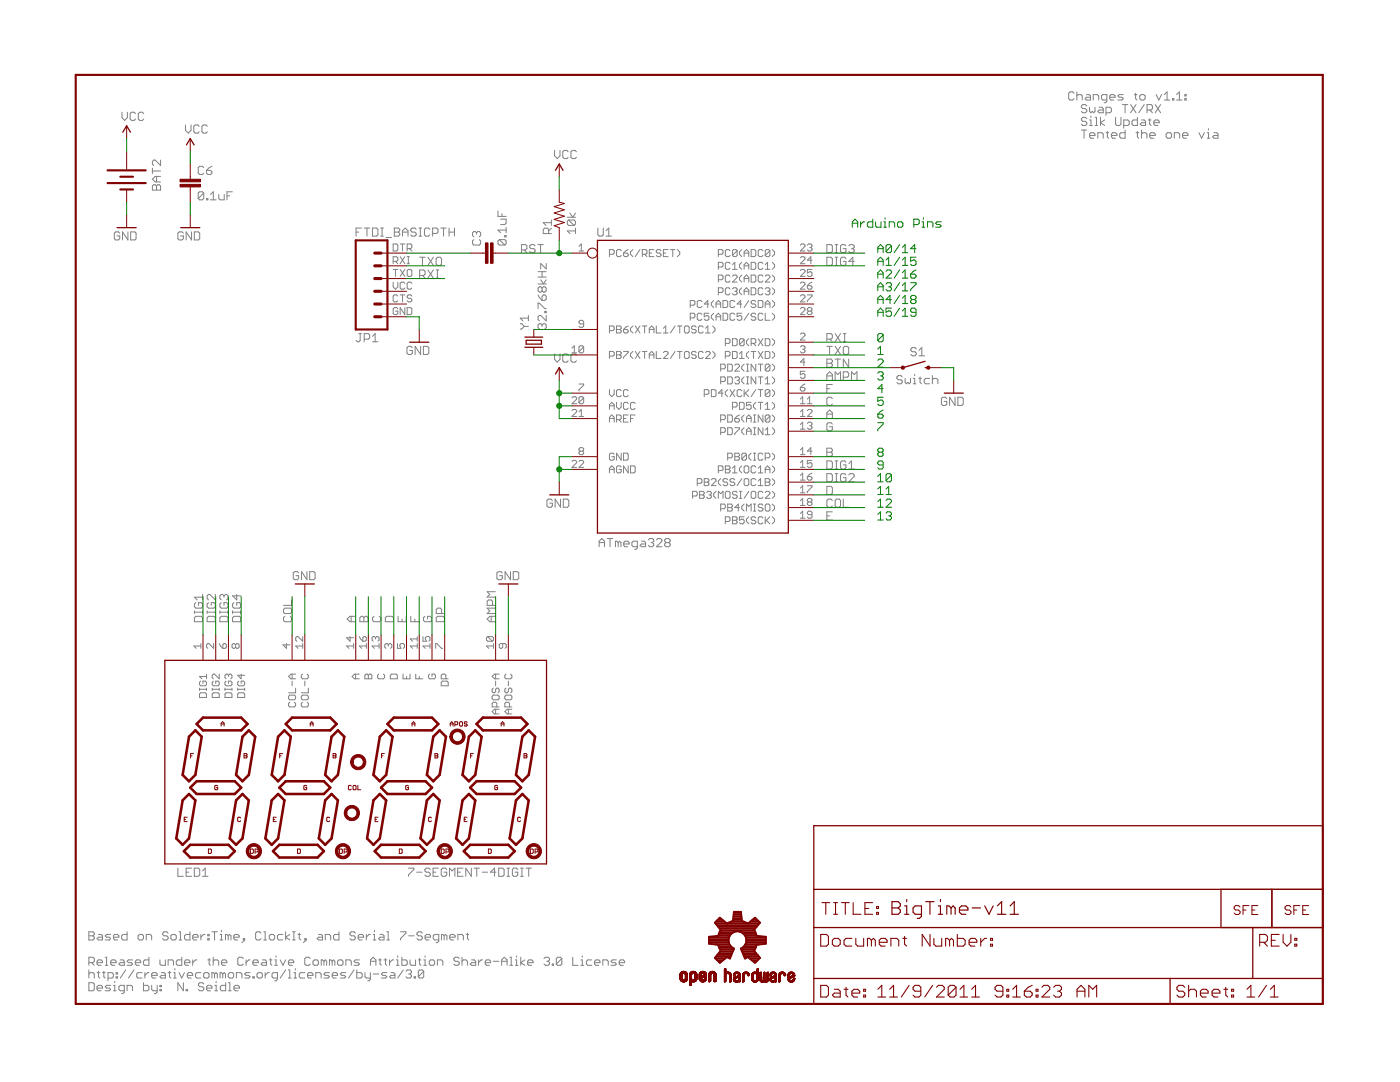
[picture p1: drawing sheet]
<svg xmlns="http://www.w3.org/2000/svg" width="279mm" height="216mm" viewBox="0 0 279 216" stroke-linecap="round" stroke-linejoin="round" font-family="sans-serif">
<g fill="#808080" stroke="#808080" stroke-width=".2">
<path d="M35.5 196.1v1.6z"/>
<path d="M35.5 196.1l1.1 1.6z"/>
<path d="M36.6 196.1v1.6z"/>
<path d="M37.1 197.4v.3z"/>
<path d="M37.1 197.4h.3z"/>
<path d="M37.4 197.4v.3z"/>
<path d="M37.1 197.7h.3z"/>
<path d="M40.4 196.1l.3 .2z"/>
<path d="M39.9 196.1h.5z"/>
<path d="M39.6 196.3l.3-.2z"/>
<path d="M39.6 196.3v.3z"/>
<path d="M39.6 196.6l.3 .3z"/>
<path d="M39.9 196.9h.5z"/>
<path d="M40.4 196.9l.3 .3z"/>
<path d="M40.7 197.2v.2z"/>
<path d="M40.4 197.7l.3-.3z"/>
<path d="M39.9 197.7h.5z"/>
<path d="M39.6 197.4l.3 .3z"/>
<path d="M41.5 197.7h.5z"/>
<path d="M41.2 197.4l.3 .3z"/>
<path d="M41.2 196.9v.5z"/>
<path d="M41.2 196.9l.3-.3z"/>
<path d="M41.5 196.6h.5z"/>
<path d="M42 196.6l.3 .3z"/>
<path d="M42.3 196.9v.3z"/>
<path d="M41.2 197.2h1.1z"/>
<path d="M42.9 196.6h.2z"/>
<path d="M43.1 196.6v1.1z"/>
<path d="M42.9 197.7h.5z"/>
<path d="M43.1 195.8v.3z"/>
<path d="M45 196.1v1.6z"/>
<path d="M44.2 197.7h.8z"/>
<path d="M44 197.4l.2 .3z"/>
<path d="M44 196.9v.5z"/>
<path d="M44.2 196.6l-.2 .3z"/>
<path d="M44.2 196.6h.8z"/>
<path d="M45.6 196.1h.3z"/>
<path d="M45.9 196.1v1.6z"/>
<path d="M45.6 197.7h.5z"/>
<path d="M47 197.7h.5z"/>
<path d="M46.7 197.4l.3 .3z"/>
<path d="M46.7 196.9v.5z"/>
<path d="M46.7 196.9l.3-.3z"/>
<path d="M47 196.6h.5z"/>
<path d="M47.5 196.6l.3 .3z"/>
<path d="M47.8 196.9v.3z"/>
<path d="M46.7 197.2h1.1z"/>
<path d="M17.7 185.9v1.7z"/>
<path d="M17.7 185.9h.8z"/>
<path d="M18.5 185.9l.3 .3z"/>
<path d="M18.8 186.2v.3z"/>
<path d="M18.8 186.5l-.3 .2z"/>
<path d="M18.5 186.7l.3 .3z"/>
<path d="M18.8 187v.3z"/>
<path d="M18.8 187.3l-.3 .3z"/>
<path d="M17.7 187.6h.8z"/>
<path d="M17.7 186.7h.8z"/>
<path d="M19.6 186.5h.6z"/>
<path d="M20.2 186.5l.2 .2z"/>
<path d="M20.4 186.7v.9z"/>
<path d="M19.6 187.6h.8z"/>
<path d="M19.4 187.3l.2 .3z"/>
<path d="M19.4 187.3l.2-.3z"/>
<path d="M19.6 187h.8z"/>
<path d="M21 187.6h.8z"/>
<path d="M22.1 187.3l-.3 .3z"/>
<path d="M21.8 187l.3 .3z"/>
<path d="M21.3 187h.5z"/>
<path d="M21 186.7l.3 .3z"/>
<path d="M21 186.7l.3-.2z"/>
<path d="M21.3 186.5h.8z"/>
<path d="M22.9 187.6h.6z"/>
<path d="M22.6 187.3l.3 .3z"/>
<path d="M22.6 186.7v.6z"/>
<path d="M22.9 186.5l-.3 .2z"/>
<path d="M22.9 186.5h.6z"/>
<path d="M23.5 186.5l.2 .2z"/>
<path d="M23.7 186.7v.3z"/>
<path d="M22.6 187h1.1z"/>
<path d="M25.4 185.9v1.7z"/>
<path d="M24.6 187.6h.8z"/>
<path d="M24.3 187.3l.3 .3z"/>
<path d="M24.3 186.7v.6z"/>
<path d="M24.3 186.7l.3-.2z"/>
<path d="M24.6 186.5h.8z"/>
<path d="M27.8 187.6h.6z"/>
<path d="M28.6 187.3l-.2 .3z"/>
<path d="M28.6 186.7v.6z"/>
<path d="M28.4 186.5l.2 .2z"/>
<path d="M27.8 186.5h.6z"/>
<path d="M27.8 186.5l-.2 .2z"/>
<path d="M27.6 186.7v.6z"/>
<path d="M27.6 187.3l.2 .3z"/>
<path d="M29.2 186.5v1.1z"/>
<path d="M29.2 186.5h.8z"/>
<path d="M30 186.5l.3 .2z"/>
<path d="M30.3 186.7v.9z"/>
<path d="M33.3 185.9l.2 .3z"/>
<path d="M32.7 185.9h.6z"/>
<path d="M32.7 185.9l-.2 .3z"/>
<path d="M32.5 186.2v.3z"/>
<path d="M32.5 186.5l.2 .2z"/>
<path d="M32.7 186.7h.6z"/>
<path d="M33.3 186.7l.2 .3z"/>
<path d="M33.5 187v.3z"/>
<path d="M33.5 187.3l-.2 .3z"/>
<path d="M32.7 187.6h.6z"/>
<path d="M32.5 187.3l.2 .3z"/>
<path d="M34.4 187.6h.5z"/>
<path d="M35.2 187.3l-.3 .3z"/>
<path d="M35.2 186.7v.6z"/>
<path d="M34.9 186.5l.3 .2z"/>
<path d="M34.4 186.5h.5z"/>
<path d="M34.4 186.5l-.3 .2z"/>
<path d="M34.1 186.7v.6z"/>
<path d="M34.1 187.3l.3 .3z"/>
<path d="M35.7 185.9h.3z"/>
<path d="M36 185.9v1.7z"/>
<path d="M35.7 187.6h.6z"/>
<path d="M37.9 185.9v1.7z"/>
<path d="M37.1 187.6h.8z"/>
<path d="M36.8 187.3l.3 .3z"/>
<path d="M36.8 186.7v.6z"/>
<path d="M36.8 186.7l.3-.2z"/>
<path d="M37.1 186.5h.8z"/>
<path d="M38.7 187.6h.6z"/>
<path d="M38.5 187.3l.2 .3z"/>
<path d="M38.5 186.7v.6z"/>
<path d="M38.5 186.7l.2-.2z"/>
<path d="M38.7 186.5h.6z"/>
<path d="M39.3 186.5l.2 .2z"/>
<path d="M39.5 186.7v.3z"/>
<path d="M38.5 187h1z"/>
<path d="M40.1 186.5v1.1z"/>
<path d="M40.1 187l.5-.5z"/>
<path d="M40.6 186.5h.3z"/>
<path d="M41.5 186.5h.2z"/>
<path d="M41.7 186.5v.2z"/>
<path d="M41.5 186.7h.2z"/>
<path d="M41.5 186.5v.2z"/>
<path d="M41.5 187.3h.2z"/>
<path d="M41.7 187.3v.3z"/>
<path d="M41.5 187.6h.2z"/>
<path d="M41.5 187.3v.3z"/>
<path d="M42.8 185.9v1.7z"/>
<path d="M42.3 185.9h1.1z"/>
<path d="M43.9 186.5h.3z"/>
<path d="M44.2 186.5v1.1z"/>
<path d="M43.9 187.6h.5z"/>
<path d="M44.2 185.7v.2z"/>
<path d="M45 186.5v1.1z"/>
<path d="M45 186.5h.3z"/>
<path d="M45.3 186.5l.3 .2z"/>
<path d="M45.6 186.7v.9z"/>
<path d="M45.8 186.5l-.2 .2z"/>
<path d="M45.8 186.5l.3 .2z"/>
<path d="M46.1 186.7v.9z"/>
<path d="M46.9 187.6h.6z"/>
<path d="M46.7 187.3l.2 .3z"/>
<path d="M46.7 186.7v.6z"/>
<path d="M46.7 186.7l.2-.2z"/>
<path d="M46.9 186.5h.6z"/>
<path d="M47.5 186.5l.2 .2z"/>
<path d="M47.7 186.7v.3z"/>
<path d="M46.7 187h1z"/>
<path d="M48.3 188.1l.5-.5z"/>
<path d="M48.8 187.3v.3z"/>
<path d="M48.6 187.3h.2z"/>
<path d="M48.6 187.3v.3z"/>
<path d="M48.6 187.6h.2z"/>
<path d="M51.8 185.9l.3 .3z"/>
<path d="M51.3 185.9h.5z"/>
<path d="M51.3 185.9l-.3 .3z"/>
<path d="M51 186.2v1.1z"/>
<path d="M51 187.3l.3 .3z"/>
<path d="M51.3 187.6h.5z"/>
<path d="M51.8 187.6l.3-.3z"/>
<path d="M52.6 185.9h.3z"/>
<path d="M52.9 185.9v1.7z"/>
<path d="M52.6 187.6h.6z"/>
<path d="M54 187.6h.5z"/>
<path d="M54.5 187.6l.3-.3z"/>
<path d="M54.8 186.7v.6z"/>
<path d="M54.5 186.5l.3 .2z"/>
<path d="M54 186.5h.5z"/>
<path d="M54 186.5l-.3 .2z"/>
<path d="M53.7 186.7v.6z"/>
<path d="M53.7 187.3l.3 .3z"/>
<path d="M55.6 186.5h.9z"/>
<path d="M55.6 186.5l-.2 .2z"/>
<path d="M55.4 186.7v.6z"/>
<path d="M55.4 187.3l.2 .3z"/>
<path d="M55.6 187.6h.9z"/>
<path d="M57 185.9v1.7z"/>
<path d="M57 187l.8 .6z"/>
<path d="M57 187l.8-.5z"/>
<path d="M58.4 187.6h.5z"/>
<path d="M58.7 185.9v1.7z"/>
<path d="M58.4 185.9h.5z"/>
<path d="M59.7 186.2v1.1z"/>
<path d="M59.7 187.3l.3 .3z"/>
<path d="M59.5 186.5h.5z"/>
<path d="M60.6 188.1l.5-.5z"/>
<path d="M61.1 187.3v.3z"/>
<path d="M60.8 187.3h.3z"/>
<path d="M60.8 187.3v.3z"/>
<path d="M60.8 187.6h.3z"/>
<path d="M63.6 186.5h.5z"/>
<path d="M64.1 186.5l.3 .2z"/>
<path d="M64.4 186.7v.9z"/>
<path d="M63.6 187.6h.8z"/>
<path d="M63.3 187.3l.3 .3z"/>
<path d="M63.3 187.3l.3-.3z"/>
<path d="M63.6 187h.8z"/>
<path d="M64.9 186.5v1.1z"/>
<path d="M64.9 186.5h.8z"/>
<path d="M65.7 186.5l.3 .2z"/>
<path d="M66 186.7v.9z"/>
<path d="M67.6 185.9v1.7z"/>
<path d="M66.8 187.6h.8z"/>
<path d="M66.6 187.3l.2 .3z"/>
<path d="M66.6 186.7v.6z"/>
<path d="M66.8 186.5l-.2 .2z"/>
<path d="M66.8 186.5h.8z"/>
<path d="M70.7 185.9l.2 .3z"/>
<path d="M70.1 185.9h.6z"/>
<path d="M70.1 185.9l-.3 .3z"/>
<path d="M69.8 186.2v.3z"/>
<path d="M69.8 186.5l.3 .2z"/>
<path d="M70.1 186.7h.6z"/>
<path d="M70.7 186.7l.2 .3z"/>
<path d="M70.9 187v.3z"/>
<path d="M70.9 187.3l-.2 .3z"/>
<path d="M70.1 187.6h.6z"/>
<path d="M69.8 187.3l.3 .3z"/>
<path d="M71.7 187.6h.6z"/>
<path d="M71.5 187.3l.2 .3z"/>
<path d="M71.5 186.7v.6z"/>
<path d="M71.7 186.5l-.2 .2z"/>
<path d="M71.7 186.5h.6z"/>
<path d="M72.3 186.5l.3 .2z"/>
<path d="M72.6 186.7v.3z"/>
<path d="M71.5 187h1.1z"/>
<path d="M73.1 186.5v1.1z"/>
<path d="M73.6 186.5l-.5 .5z"/>
<path d="M73.6 186.5h.3z"/>
<path d="M74.5 186.5h.2z"/>
<path d="M74.7 186.5v1.1z"/>
<path d="M74.5 187.6h.5z"/>
<path d="M74.7 185.7v.2z"/>
<path d="M75.8 186.5h.6z"/>
<path d="M76.4 186.5l.2 .2z"/>
<path d="M76.6 186.7v.9z"/>
<path d="M75.8 187.6h.8z"/>
<path d="M75.6 187.3l.2 .3z"/>
<path d="M75.6 187.3l.2-.3z"/>
<path d="M75.8 187h.8z"/>
<path d="M77.2 185.9h.3z"/>
<path d="M77.5 185.9v1.7z"/>
<path d="M77.2 187.6h.5z"/>
<path d="M79.9 185.9h1.1z"/>
<path d="M81 185.9v.3z"/>
<path d="M79.9 187.3l1.1-1.1z"/>
<path d="M79.9 187.3v.3z"/>
<path d="M81.6 186.7h1.1z"/>
<path d="M84 185.9l.3 .3z"/>
<path d="M83.5 185.9h.5z"/>
<path d="M83.5 185.9l-.3 .3z"/>
<path d="M83.2 186.2v.3z"/>
<path d="M83.2 186.5l.3 .2z"/>
<path d="M83.5 186.7h.5z"/>
<path d="M84 186.7l.3 .3z"/>
<path d="M84.3 187v.3z"/>
<path d="M84.3 187.3l-.3 .3z"/>
<path d="M83.5 187.6h.5z"/>
<path d="M83.2 187.3l.3 .3z"/>
<path d="M85.1 187.6h.5z"/>
<path d="M84.8 187.3l.3 .3z"/>
<path d="M84.8 186.7v.6z"/>
<path d="M84.8 186.7l.3-.2z"/>
<path d="M85.1 186.5h.5z"/>
<path d="M85.6 186.5l.3 .2z"/>
<path d="M85.9 186.7v.3z"/>
<path d="M84.8 187h1.1z"/>
<path d="M87 188.1h.3z"/>
<path d="M87.3 188.1l.3-.3z"/>
<path d="M87.6 186.5v1.3z"/>
<path d="M86.7 186.5h.9z"/>
<path d="M86.7 186.5l-.2 .2z"/>
<path d="M86.5 186.7v.6z"/>
<path d="M86.5 187.3l.2 .3z"/>
<path d="M86.7 187.6h.9z"/>
<path d="M88.1 186.5v1.1z"/>
<path d="M88.1 186.5h.3z"/>
<path d="M88.4 186.5l.2 .2z"/>
<path d="M88.6 186.7v.9z"/>
<path d="M88.6 186.7l.3-.2z"/>
<path d="M88.9 186.5l.3 .2z"/>
<path d="M89.2 186.7v.9z"/>
<path d="M90 187.6h.6z"/>
<path d="M89.7 187.3l.3 .3z"/>
<path d="M89.7 186.7v.6z"/>
<path d="M89.7 186.7l.3-.2z"/>
<path d="M90 186.5h.6z"/>
<path d="M90.6 186.5l.2 .2z"/>
<path d="M90.8 186.7v.3z"/>
<path d="M89.7 187h1.1z"/>
<path d="M91.4 186.5v1.1z"/>
<path d="M91.4 186.5h.8z"/>
<path d="M92.2 186.5l.3 .2z"/>
<path d="M92.5 186.7v.9z"/>
<path d="M93.3 186.2v1.1z"/>
<path d="M93.3 187.3l.3 .3z"/>
<path d="M93 186.5h.6z"/>
<path d="M214.1 18.3l.3 .3z"/>
<path d="M213.6 18.3h.5z"/>
<path d="M213.6 18.3l-.3 .3z"/>
<path d="M213.3 18.6v1.1z"/>
<path d="M213.3 19.7l.3 .3z"/>
<path d="M213.6 20h.5z"/>
<path d="M214.1 20l.3-.3z"/>
<path d="M214.9 18.3v1.7z"/>
<path d="M214.9 19.1l.3-.2z"/>
<path d="M215.2 18.9h.5z"/>
<path d="M215.7 18.9l.3 .2z"/>
<path d="M216 19.1v.9z"/>
<path d="M216.8 18.9h.6z"/>
<path d="M217.4 18.9l.2 .2z"/>
<path d="M217.6 19.1v.9z"/>
<path d="M216.8 20h.8z"/>
<path d="M216.6 19.7l.2 .3z"/>
<path d="M216.8 19.4l-.2 .3z"/>
<path d="M216.8 19.4h.8z"/>
<path d="M218.2 18.9v1.1z"/>
<path d="M218.2 18.9h.8z"/>
<path d="M219 18.9l.3 .2z"/>
<path d="M219.3 19.1v.9z"/>
<path d="M220.4 20.5h.2z"/>
<path d="M220.9 20.2l-.3 .3z"/>
<path d="M220.9 18.9v1.3z"/>
<path d="M220.1 18.9h.8z"/>
<path d="M219.8 19.1l.3-.2z"/>
<path d="M219.8 19.1v.6z"/>
<path d="M219.8 19.7l.3 .3z"/>
<path d="M220.1 20h.8z"/>
<path d="M221.7 20h.6z"/>
<path d="M221.5 19.7l.2 .3z"/>
<path d="M221.5 19.1v.6z"/>
<path d="M221.7 18.9l-.2 .2z"/>
<path d="M221.7 18.9h.6z"/>
<path d="M222.3 18.9l.2 .2z"/>
<path d="M222.5 19.1v.3z"/>
<path d="M221.5 19.4h1z"/>
<path d="M223.1 20h.8z"/>
<path d="M223.9 20l.3-.3z"/>
<path d="M223.9 19.4l.3 .3z"/>
<path d="M223.4 19.4h.5z"/>
<path d="M223.1 19.1l.3 .3z"/>
<path d="M223.1 19.1l.3-.2z"/>
<path d="M223.4 18.9h.8z"/>
<path d="M226.6 18.6v1.1z"/>
<path d="M226.6 19.7l.3 .3z"/>
<path d="M226.4 18.9h.5z"/>
<path d="M227.7 20h.6z"/>
<path d="M228.5 19.7l-.2 .3z"/>
<path d="M228.5 19.1v.6z"/>
<path d="M228.3 18.9l.2 .2z"/>
<path d="M227.7 18.9h.6z"/>
<path d="M227.5 19.1l.2-.2z"/>
<path d="M227.5 19.1v.6z"/>
<path d="M227.5 19.7l.2 .3z"/>
<path d="M230.7 18.9l.6 1.1z"/>
<path d="M231.8 18.9l-.5 1.1z"/>
<path d="M232.4 18.9l.5-.6z"/>
<path d="M232.9 18.3v1.7z"/>
<path d="M232.4 20h1z"/>
<path d="M234 19.7v.3z"/>
<path d="M234 19.7h.3z"/>
<path d="M234.3 19.7v.3z"/>
<path d="M234 20h.3z"/>
<path d="M234.8 18.9l.6-.6z"/>
<path d="M235.4 18.3v1.7z"/>
<path d="M234.8 20h1.1z"/>
<path d="M236.5 18.9h.2z"/>
<path d="M236.7 18.9v.2z"/>
<path d="M236.5 19.1h.2z"/>
<path d="M236.5 18.9v.2z"/>
<path d="M236.5 19.7h.2z"/>
<path d="M236.7 19.7v.3z"/>
<path d="M236.5 20h.2z"/>
<path d="M236.5 19.7v.3z"/>
<path d="M216.6 20.9l.3 .2z"/>
<path d="M216.1 20.9h.5z"/>
<path d="M216.1 20.9l-.3 .2z"/>
<path d="M215.8 21.1v.3z"/>
<path d="M215.8 21.4l.3 .3z"/>
<path d="M216.1 21.7h.5z"/>
<path d="M216.6 21.7l.3 .2z"/>
<path d="M216.9 21.9v.3z"/>
<path d="M216.9 22.2l-.3 .3z"/>
<path d="M216.1 22.5h.5z"/>
<path d="M215.8 22.2l.3 .3z"/>
<path d="M217.4 21.4v.8z"/>
<path d="M217.4 22.2l.3 .3z"/>
<path d="M217.7 22.5l.3-.3z"/>
<path d="M218 22.2l.3 .3z"/>
<path d="M218.5 22.2l-.2 .3z"/>
<path d="M218.5 21.4v.8z"/>
<path d="M219.4 21.4h.5z"/>
<path d="M219.9 21.4l.3 .3z"/>
<path d="M220.2 21.7v.8z"/>
<path d="M219.4 22.5h.8z"/>
<path d="M219.1 22.2l.3 .3z"/>
<path d="M219.4 21.9l-.3 .3z"/>
<path d="M219.4 21.9h.8z"/>
<path d="M220.7 21.4v1.6z"/>
<path d="M220.7 21.4h.8z"/>
<path d="M221.5 21.4l.3 .3z"/>
<path d="M221.8 21.7v.5z"/>
<path d="M221.8 22.2l-.3 .3z"/>
<path d="M220.7 22.5h.8z"/>
<path d="M224.5 20.9v1.6z"/>
<path d="M224 20.9h1.1z"/>
<path d="M225.6 20.9l1.1 1.6z"/>
<path d="M226.7 20.9l-1.1 1.6z"/>
<path d="M228.3 20.9l-1 1.6z"/>
<path d="M228.9 20.9v1.6z"/>
<path d="M228.9 20.9h.8z"/>
<path d="M229.7 20.9l.3 .2z"/>
<path d="M230 21.1v.6z"/>
<path d="M230 21.7l-.3 .2z"/>
<path d="M228.9 21.9h.8z"/>
<path d="M229.4 21.9l.6 .6z"/>
<path d="M230.5 20.9l1.1 1.6z"/>
<path d="M231.6 20.9l-1.1 1.6z"/>
<path d="M216.6 23.4l.3 .3z"/>
<path d="M216.1 23.4h.5z"/>
<path d="M216.1 23.4l-.3 .3z"/>
<path d="M215.8 23.7v.2z"/>
<path d="M215.8 23.9l.3 .3z"/>
<path d="M216.1 24.2h.5z"/>
<path d="M216.6 24.2l.3 .3z"/>
<path d="M216.9 24.5v.3z"/>
<path d="M216.9 24.8l-.3 .2z"/>
<path d="M216.1 25h.5z"/>
<path d="M215.8 24.8l.3 .2z"/>
<path d="M217.4 23.9h.3z"/>
<path d="M217.7 23.9v1.1z"/>
<path d="M217.4 25h.6z"/>
<path d="M217.7 23.1v.3z"/>
<path d="M218.5 23.4h.3z"/>
<path d="M218.8 23.4v1.6z"/>
<path d="M218.5 25h.6z"/>
<path d="M219.6 23.4v1.6z"/>
<path d="M219.6 24.5l.9 .5z"/>
<path d="M219.6 24.5l.9-.6z"/>
<path d="M222.6 23.4v1.4z"/>
<path d="M222.6 24.8l.3 .2z"/>
<path d="M222.9 25h.5z"/>
<path d="M223.4 25l.3-.2z"/>
<path d="M223.7 23.4v1.4z"/>
<path d="M224.3 23.9v1.7z"/>
<path d="M224.3 23.9h.8z"/>
<path d="M225.1 23.9l.3 .3z"/>
<path d="M225.4 24.2v.6z"/>
<path d="M225.4 24.8l-.3 .2z"/>
<path d="M224.3 25h.8z"/>
<path d="M227 23.4v1.6z"/>
<path d="M226.2 25h.8z"/>
<path d="M225.9 24.8l.3 .2z"/>
<path d="M225.9 24.2v.6z"/>
<path d="M226.2 23.9l-.3 .3z"/>
<path d="M226.2 23.9h.8z"/>
<path d="M227.8 23.9h.5z"/>
<path d="M228.3 23.9l.3 .3z"/>
<path d="M228.6 24.2v.8z"/>
<path d="M227.8 25h.8z"/>
<path d="M227.5 24.8l.3 .2z"/>
<path d="M227.5 24.8l.3-.3z"/>
<path d="M227.8 24.5h.8z"/>
<path d="M229.4 23.7v1.1z"/>
<path d="M229.4 24.8l.3 .2z"/>
<path d="M229.2 23.9h.5z"/>
<path d="M230.5 25h.6z"/>
<path d="M230.3 24.8l.2 .2z"/>
<path d="M230.3 24.2v.6z"/>
<path d="M230.3 24.2l.2-.3z"/>
<path d="M230.5 23.9h.6z"/>
<path d="M231.1 23.9l.3 .3z"/>
<path d="M231.4 24.2v.3z"/>
<path d="M230.3 24.5h1.1z"/>
<path d="M216.3 26v1.6z"/>
<path d="M215.8 26h1.1z"/>
<path d="M217.7 27.6h.6z"/>
<path d="M217.4 27.3l.3 .3z"/>
<path d="M217.4 26.8v.5z"/>
<path d="M217.4 26.8l.3-.3z"/>
<path d="M217.7 26.5h.6z"/>
<path d="M218.3 26.5l.2 .3z"/>
<path d="M218.5 26.8v.2z"/>
<path d="M217.4 27h1.1z"/>
<path d="M219.1 26.5v1.1z"/>
<path d="M219.1 26.5h.8z"/>
<path d="M219.9 26.5l.3 .3z"/>
<path d="M220.2 26.8v.8z"/>
<path d="M221 26.2v1.1z"/>
<path d="M221 27.3l.3 .3z"/>
<path d="M220.7 26.5h.6z"/>
<path d="M222.1 27.6h.5z"/>
<path d="M221.8 27.3l.3 .3z"/>
<path d="M221.8 26.8v.5z"/>
<path d="M221.8 26.8l.3-.3z"/>
<path d="M222.1 26.5h.5z"/>
<path d="M222.6 26.5l.3 .3z"/>
<path d="M222.9 26.8v.2z"/>
<path d="M221.8 27h1.1z"/>
<path d="M224.5 26v1.6z"/>
<path d="M223.7 27.6h.8z"/>
<path d="M223.5 27.3l.2 .3z"/>
<path d="M223.5 26.8v.5z"/>
<path d="M223.5 26.8l.2-.3z"/>
<path d="M223.7 26.5h.8z"/>
<path d="M227 26.2v1.1z"/>
<path d="M227 27.3l.3 .3z"/>
<path d="M226.7 26.5h.6z"/>
<path d="M227.8 26v1.6z"/>
<path d="M228.1 26.5l-.3 .3z"/>
<path d="M228.1 26.5h.5z"/>
<path d="M228.6 26.5l.3 .3z"/>
<path d="M228.9 26.8v.8z"/>
<path d="M229.7 27.6h.6z"/>
<path d="M229.4 27.3l.3 .3z"/>
<path d="M229.4 26.8v.5z"/>
<path d="M229.4 26.8l.3-.3z"/>
<path d="M229.7 26.5h.6z"/>
<path d="M230.3 26.5l.2 .3z"/>
<path d="M230.5 26.8v.2z"/>
<path d="M229.4 27h1.1z"/>
<path d="M233 27.6h.5z"/>
<path d="M233.5 27.6l.3-.3z"/>
<path d="M233.8 26.8v.5z"/>
<path d="M233.5 26.5l.3 .3z"/>
<path d="M233 26.5h.5z"/>
<path d="M233 26.5l-.3 .3z"/>
<path d="M232.7 26.8v.5z"/>
<path d="M232.7 27.3l.3 .3z"/>
<path d="M234.4 26.5v1.1z"/>
<path d="M234.4 26.5h.8z"/>
<path d="M235.2 26.5l.2 .3z"/>
<path d="M235.4 26.8v.8z"/>
<path d="M236.3 27.6h.5z"/>
<path d="M236 27.3l.3 .3z"/>
<path d="M236 26.8v.5z"/>
<path d="M236.3 26.5l-.3 .3z"/>
<path d="M236.3 26.5h.5z"/>
<path d="M236.8 26.5l.3 .3z"/>
<path d="M237.1 26.8v.2z"/>
<path d="M236 27h1.1z"/>
<path d="M239.3 26.5l.5 1.1z"/>
<path d="M240.3 26.5l-.5 1.1z"/>
<path d="M240.9 26.5h.3z"/>
<path d="M241.2 26.5v1.1z"/>
<path d="M240.9 27.6h.5z"/>
<path d="M241.2 25.7v.3z"/>
<path d="M242.3 26.5h.5z"/>
<path d="M242.8 26.5l.3 .3z"/>
<path d="M243.1 26.8v.8z"/>
<path d="M242.3 27.6h.8z"/>
<path d="M242 27.3l.3 .3z"/>
<path d="M242 27.3l.3-.3z"/>
<path d="M242.3 27h.8z"/>
<path d="M110 99.6l.2 .3z"/>
<path d="M109.4 99.6h.6z"/>
<path d="M109.4 99.6l-.2 .3z"/>
<path d="M109.2 99.9v1z"/>
<path d="M109.2 100.9l.2 .3z"/>
<path d="M109.4 101.2h.6z"/>
<path d="M110 101.2l.2-.3z"/>
<path d="M110.2 100.4v.5z"/>
<path d="M109.7 100.4h.5z"/>
<path d="M110.8 99.6v1.6z"/>
<path d="M110.8 99.6l1.1 1.6z"/>
<path d="M111.9 99.6v1.6z"/>
<path d="M112.4 99.6v1.6z"/>
<path d="M112.4 101.2h.8z"/>
<path d="M113.2 101.2l.3-.3z"/>
<path d="M113.5 99.9v1z"/>
<path d="M113.2 99.6l.3 .3z"/>
<path d="M112.4 99.6h.8z"/>
<path d="M39.6 38.5v1.1z"/>
<path d="M39.6 38.5l.2-.2z"/>
<path d="M39.8 38.3h.6z"/>
<path d="M40.4 38.3l.3 .2z"/>
<path d="M40.7 38.5v1.1z"/>
<path d="M40.4 39.9l.3-.3z"/>
<path d="M39.8 39.9h.6z"/>
<path d="M39.6 39.6l.2 .3z"/>
<path d="M40.7 38.5l-1.1 1.1z"/>
<path d="M41.2 39.6v.3z"/>
<path d="M41.2 39.6h.3z"/>
<path d="M41.5 39.6v.3z"/>
<path d="M41.2 39.9h.3z"/>
<path d="M42 38.8l.6-.5z"/>
<path d="M42.6 38.3v1.6z"/>
<path d="M42 39.9h1.1z"/>
<path d="M43.7 38.8v.8z"/>
<path d="M43.7 39.6l.2 .3z"/>
<path d="M43.9 39.9h.8z"/>
<path d="M44.7 38.8v1.1z"/>
<path d="M45.3 38.3v1.6z"/>
<path d="M45.3 38.3h1.1z"/>
<path d="M45.3 39.1h.5z"/>
<path d="M36.3 46.3l.3 .2z"/>
<path d="M35.8 46.3h.5z"/>
<path d="M35.5 46.5l.3-.2z"/>
<path d="M35.5 46.5v1.1z"/>
<path d="M35.5 47.6l.3 .3z"/>
<path d="M35.8 47.9h.5z"/>
<path d="M36.3 47.9l.3-.3z"/>
<path d="M36.6 47.1v.5z"/>
<path d="M36 47.1h.6z"/>
<path d="M37.1 46.3v1.6z"/>
<path d="M37.1 46.3l1.1 1.6z"/>
<path d="M38.2 46.3v1.6z"/>
<path d="M38.8 46.3v1.6z"/>
<path d="M38.8 47.9h.8z"/>
<path d="M39.6 47.9l.3-.3z"/>
<path d="M39.9 46.5v1.1z"/>
<path d="M39.6 46.3l.3 .2z"/>
<path d="M38.8 46.3h.8z"/>
<path d="M110.7 70.6v1.1z"/>
<path d="M110.7 71.7l.5 .6z"/>
<path d="M111.2 72.3l.6-.6z"/>
<path d="M111.8 70.6v1.1z"/>
<path d="M113.1 70.6l.3 .3z"/>
<path d="M112.6 70.6h.5z"/>
<path d="M112.6 70.6l-.3 .3z"/>
<path d="M112.3 70.9v1.1z"/>
<path d="M112.3 72l.3 .3z"/>
<path d="M112.6 72.3h.5z"/>
<path d="M113.4 72l-.3 .3z"/>
<path d="M114.8 70.6l.2 .3z"/>
<path d="M114.2 70.6h.6z"/>
<path d="M114.2 70.6l-.3 .3z"/>
<path d="M113.9 70.9v1.1z"/>
<path d="M113.9 72l.3 .3z"/>
<path d="M114.2 72.3h.6z"/>
<path d="M114.8 72.3l.2-.3z"/>
<path d="M37 24.9v1.1z"/>
<path d="M37 26l.6 .6z"/>
<path d="M37.6 26.6l.5-.6z"/>
<path d="M38.1 24.9v1.1z"/>
<path d="M39.5 24.9l.3 .3z"/>
<path d="M38.9 24.9h.6z"/>
<path d="M38.9 24.9l-.2 .3z"/>
<path d="M38.7 25.2v1.1z"/>
<path d="M38.7 26.3l.2 .3z"/>
<path d="M38.9 26.6h.6z"/>
<path d="M39.5 26.6l.3-.3z"/>
<path d="M41.1 24.9l.3 .3z"/>
<path d="M40.6 24.9h.5z"/>
<path d="M40.6 24.9l-.3 .3z"/>
<path d="M40.3 25.2v1.1z"/>
<path d="M40.3 26.3l.3 .3z"/>
<path d="M40.6 26.6h.5z"/>
<path d="M41.1 26.6l.3-.3z"/>
<path d="M119.6 108v1.1z"/>
<path d="M119.6 108l.5-.5z"/>
<path d="M120.1 107.5l.5 .5z"/>
<path d="M120.6 108v1.1z"/>
<path d="M119.6 108.3h1z"/>
<path d="M121.8 107.5v1.6z"/>
<path d="M121.2 107.5h1.1z"/>
<path d="M122.8 108v1.1z"/>
<path d="M122.8 108h.3z"/>
<path d="M123.1 108l.3 .3z"/>
<path d="M123.4 108.3v.8z"/>
<path d="M123.7 108l-.3 .3z"/>
<path d="M123.7 108l.2 .3z"/>
<path d="M123.9 108.3v.8z"/>
<path d="M124.7 109.1h.6z"/>
<path d="M124.5 108.8l.2 .3z"/>
<path d="M124.5 108.3v.5z"/>
<path d="M124.7 108l-.2 .3z"/>
<path d="M124.7 108h.6z"/>
<path d="M125.3 108l.3 .3z"/>
<path d="M125.6 108.3v.2z"/>
<path d="M124.5 108.5h1.1z"/>
<path d="M126.7 109.6h.2z"/>
<path d="M126.9 109.6l.3-.3z"/>
<path d="M127.2 108v1.3z"/>
<path d="M126.4 108h.8z"/>
<path d="M126.4 108l-.3 .3z"/>
<path d="M126.1 108.3v.5z"/>
<path d="M126.1 108.8l.3 .3z"/>
<path d="M126.4 109.1h.8z"/>
<path d="M128 108h.6z"/>
<path d="M128.6 108l.2 .3z"/>
<path d="M128.8 108.3v.8z"/>
<path d="M128 109.1h.8z"/>
<path d="M127.7 108.8l.3 .3z"/>
<path d="M127.7 108.8l.3-.3z"/>
<path d="M128 108.5h.8z"/>
<path d="M129.6 107.5l-.2 .2z"/>
<path d="M129.6 107.5h.6z"/>
<path d="M130.2 107.5l.3 .2z"/>
<path d="M130.5 107.7v.3z"/>
<path d="M130.5 108l-.3 .3z"/>
<path d="M129.9 108.3h.3z"/>
<path d="M130.2 108.3l.3 .2z"/>
<path d="M130.5 108.5v.3z"/>
<path d="M130.2 109.1l.3-.3z"/>
<path d="M129.6 109.1h.6z"/>
<path d="M129.4 108.8l.2 .3z"/>
<path d="M131 109.1h1.1z"/>
<path d="M132.1 108l-1.1 1.1z"/>
<path d="M132.1 107.7v.3z"/>
<path d="M131.8 107.5l.3 .2z"/>
<path d="M131.3 107.5h.5z"/>
<path d="M131.3 107.5l-.3 .2z"/>
<path d="M132.7 107.7l.2-.2z"/>
<path d="M132.9 107.5h.6z"/>
<path d="M133.5 107.5l.3 .2z"/>
<path d="M133.8 107.7v.3z"/>
<path d="M133.8 108l-.3 .3z"/>
<path d="M133.5 108.3l.3 .2z"/>
<path d="M133.8 108.5v.3z"/>
<path d="M133.8 108.8l-.3 .3z"/>
<path d="M132.9 109.1h.6z"/>
<path d="M132.7 108.8l.2 .3z"/>
<path d="M132.7 108.5v.3z"/>
<path d="M132.7 108.5l.2-.2z"/>
<path d="M132.7 108l.2 .3z"/>
<path d="M132.7 107.7v.3z"/>
<path d="M132.9 108.3h.6z"/>
<path d="M113.2 46.1l.5 .5z"/>
<path d="M113.2 46.1h1.7z"/>
<path d="M114.9 45.5v1.1z"/>
<path d="M113.5 45h1.1z"/>
<path d="M113.2 44.7l.3 .3z"/>
<path d="M113.2 44.2v.5z"/>
<path d="M113.5 43.9l-.3 .3z"/>
<path d="M113.5 43.9h1.1z"/>
<path d="M114.6 43.9l.3 .3z"/>
<path d="M114.9 44.2v.5z"/>
<path d="M114.9 44.7l-.3 .3z"/>
<path d="M113.5 43.9l1.1 1.1z"/>
<path d="M113.2 43.3h1.7z"/>
<path d="M114.9 42.5l-.6 .8z"/>
<path d="M113.7 42.5l.6 .8z"/>
<path d="M110.7 30v1.1z"/>
<path d="M110.7 31.1l.5 .5z"/>
<path d="M111.2 31.6l.6-.5z"/>
<path d="M111.8 30v1.1z"/>
<path d="M113.1 30l.3 .3z"/>
<path d="M112.6 30h.5z"/>
<path d="M112.6 30l-.3 .3z"/>
<path d="M112.3 30.3v1.1z"/>
<path d="M112.3 31.4l.3 .2z"/>
<path d="M112.6 31.6h.5z"/>
<path d="M113.4 31.4l-.3 .2z"/>
<path d="M114.8 30l.2 .3z"/>
<path d="M114.2 30h.6z"/>
<path d="M114.2 30l-.3 .3z"/>
<path d="M113.9 30.3v1.1z"/>
<path d="M113.9 31.4l.3 .2z"/>
<path d="M114.2 31.6h.6z"/>
<path d="M114.8 31.6l.2-.2z"/>
<path d="M81.5 173.2h1.1z"/>
<path d="M82.6 173.2v.3z"/>
<path d="M81.5 174.6l1.1-1.1z"/>
<path d="M81.5 174.6v.3z"/>
<path d="M83.1 174h1.1z"/>
<path d="M85.6 173.2l.3 .3z"/>
<path d="M85.1 173.2h.5z"/>
<path d="M85.1 173.2l-.3 .3z"/>
<path d="M84.8 173.5v.3z"/>
<path d="M84.8 173.8l.3 .2z"/>
<path d="M85.1 174h.5z"/>
<path d="M85.6 174l.3 .3z"/>
<path d="M85.9 174.3v.3z"/>
<path d="M85.9 174.6l-.3 .3z"/>
<path d="M85.1 174.9h.5z"/>
<path d="M84.8 174.6l.3 .3z"/>
<path d="M86.4 173.2h1.1z"/>
<path d="M86.4 173.2v1.7z"/>
<path d="M86.4 174.9h1.1z"/>
<path d="M86.4 174h.6z"/>
<path d="M88.9 173.2l.3 .3z"/>
<path d="M88.3 173.2h.6z"/>
<path d="M88.3 173.2l-.2 .3z"/>
<path d="M88.1 173.5v1.1z"/>
<path d="M88.1 174.6l.2 .3z"/>
<path d="M88.3 174.9h.6z"/>
<path d="M88.9 174.9l.3-.3z"/>
<path d="M89.2 174v.6z"/>
<path d="M88.6 174h.6z"/>
<path d="M89.7 173.2v1.7z"/>
<path d="M89.7 173.2l.5 .6z"/>
<path d="M90.2 173.8l.6-.6z"/>
<path d="M90.8 173.2v1.7z"/>
<path d="M91.3 173.2h1.1z"/>
<path d="M91.3 173.2v1.7z"/>
<path d="M91.3 174.9h1.1z"/>
<path d="M91.3 174h.6z"/>
<path d="M93 173.2v1.7z"/>
<path d="M93 173.2l1.1 1.7z"/>
<path d="M94.1 173.2v1.7z"/>
<path d="M95.1 173.2v1.7z"/>
<path d="M94.6 173.2h1.1z"/>
<path d="M96.2 174h1.1z"/>
<path d="M98.7 173.2v1.7z"/>
<path d="M97.9 174l.8-.8z"/>
<path d="M97.9 174h1.1z"/>
<path d="M99.5 173.2v1.7z"/>
<path d="M99.5 174.9h.8z"/>
<path d="M100.6 174.6l-.3 .3z"/>
<path d="M100.6 173.5v1.1z"/>
<path d="M100.3 173.2l.3 .3z"/>
<path d="M99.5 173.2h.8z"/>
<path d="M101.2 174.9h.5z"/>
<path d="M101.4 173.2v1.7z"/>
<path d="M101.2 173.2h.5z"/>
<path d="M103.1 173.2l.2 .3z"/>
<path d="M102.5 173.2h.6z"/>
<path d="M102.5 173.2l-.2 .3z"/>
<path d="M102.3 173.5v1.1z"/>
<path d="M102.3 174.6l.2 .3z"/>
<path d="M102.5 174.9h.6z"/>
<path d="M103.1 174.9l.2-.3z"/>
<path d="M103.3 174v.6z"/>
<path d="M102.8 174h.5z"/>
<path d="M103.9 174.9h.5z"/>
<path d="M104.2 173.2v1.7z"/>
<path d="M103.9 173.2h.5z"/>
<path d="M105.5 173.2v1.7z"/>
<path d="M105 173.2h1.1z"/>
<path d="M23.6 46.3l.3 .2z"/>
<path d="M23.1 46.3h.5z"/>
<path d="M23.1 46.3l-.3 .2z"/>
<path d="M22.8 46.5v1.1z"/>
<path d="M22.8 47.6l.3 .3z"/>
<path d="M23.1 47.9h.5z"/>
<path d="M23.6 47.9l.3-.3z"/>
<path d="M23.9 47.1v.5z"/>
<path d="M23.3 47.1h.6z"/>
<path d="M24.4 46.3v1.6z"/>
<path d="M24.4 46.3l1.1 1.6z"/>
<path d="M25.5 46.3v1.6z"/>
<path d="M26.1 46.3v1.6z"/>
<path d="M26.1 47.9h.8z"/>
<path d="M26.9 47.9l.3-.3z"/>
<path d="M27.2 46.5v1.1z"/>
<path d="M26.9 46.3l.3 .2z"/>
<path d="M26.1 46.3h.8z"/>
<path d="M107.4 65.4l.3 .3z"/>
<path d="M107.4 64.9v.5z"/>
<path d="M107.4 64.9l.3-.3z"/>
<path d="M107.7 64.6h.2z"/>
<path d="M107.9 64.6l.3 .3z"/>
<path d="M108.2 64.9v.2z"/>
<path d="M108.2 64.9l.3-.3z"/>
<path d="M108.5 64.6h.2z"/>
<path d="M108.7 64.6l.3 .3z"/>
<path d="M109 64.9v.5z"/>
<path d="M109 65.4l-.3 .3z"/>
<path d="M109 62.9v1.1z"/>
<path d="M107.9 62.9l1.1 1.1z"/>
<path d="M107.7 62.9h.2z"/>
<path d="M107.4 63.2l.3-.3z"/>
<path d="M107.4 63.2v.6z"/>
<path d="M107.4 63.8l.3 .2z"/>
<path d="M108.7 62.4h.3z"/>
<path d="M108.7 62.1v.3z"/>
<path d="M108.7 62.1h.3z"/>
<path d="M109 62.1v.3z"/>
<path d="M107.4 60.5v1.1z"/>
<path d="M107.4 60.5h.3z"/>
<path d="M107.7 60.5l1 1.1z"/>
<path d="M108.7 61.6h.3z"/>
<path d="M107.4 58.8l.3 .6z"/>
<path d="M107.7 59.4l.5 .5z"/>
<path d="M108.2 59.9h.5z"/>
<path d="M108.7 59.9l.3-.2z"/>
<path d="M109 59.1v.6z"/>
<path d="M108.7 58.8l.3 .3z"/>
<path d="M108.5 58.8h.2z"/>
<path d="M108.5 58.8l-.3 .3z"/>
<path d="M108.2 59.1v.8z"/>
<path d="M107.4 58l.3 .3z"/>
<path d="M107.4 57.5v.5z"/>
<path d="M107.4 57.5l.3-.3z"/>
<path d="M107.7 57.2h.2z"/>
<path d="M107.9 57.2l.3 .3z"/>
<path d="M108.5 57.2l-.3 .3z"/>
<path d="M108.5 57.2h.2z"/>
<path d="M108.7 57.2l.3 .3z"/>
<path d="M109 57.5v.5z"/>
<path d="M109 58l-.3 .3z"/>
<path d="M108.5 58.3h.2z"/>
<path d="M108.2 58l.3 .3z"/>
<path d="M107.9 58.3l.3-.3z"/>
<path d="M107.7 58.3h.2z"/>
<path d="M108.2 57.5v.5z"/>
<path d="M107.4 56.7h1.6z"/>
<path d="M109 55.8l-.5 .9z"/>
<path d="M107.9 55.8l.6 .9z"/>
<path d="M107.4 55.3h1.6z"/>
<path d="M108.2 54.2v1.1z"/>
<path d="M107.4 54.2h1.6z"/>
<path d="M107.9 52.6v1.1z"/>
<path d="M107.9 52.6l1.1 1.1z"/>
<path d="M109 52.6v1.1z"/>
<path d="M71.1 45.5v1.6z"/>
<path d="M71.1 45.5h1z"/>
<path d="M71.1 46.3h.5z"/>
<path d="M73.2 45.5v1.6z"/>
<path d="M72.7 45.5h1.1z"/>
<path d="M74.3 45.5v1.6z"/>
<path d="M74.3 47.1h.8z"/>
<path d="M75.1 47.1l.3-.2z"/>
<path d="M75.4 45.8v1.1z"/>
<path d="M75.1 45.5l.3 .3z"/>
<path d="M74.3 45.5h.8z"/>
<path d="M76 47.1h.5z"/>
<path d="M76.2 45.5v1.6z"/>
<path d="M76 45.5h.5z"/>
<path d="M77.1 47.4h1z"/>
<path d="M78.7 45.5v1.6z"/>
<path d="M78.7 45.5h.8z"/>
<path d="M79.5 45.5l.3 .3z"/>
<path d="M79.8 45.8v.2z"/>
<path d="M79.5 46.3l.3-.3z"/>
<path d="M79.5 46.3l.3 .3z"/>
<path d="M79.8 46.6v.3z"/>
<path d="M79.5 47.1l.3-.2z"/>
<path d="M78.7 47.1h.8z"/>
<path d="M78.7 46.3h.8z"/>
<path d="M80.3 46v1.1z"/>
<path d="M80.3 46l.6-.5z"/>
<path d="M80.9 45.5l.5 .5z"/>
<path d="M81.4 46v1.1z"/>
<path d="M80.3 46.3h1.1z"/>
<path d="M82.8 45.5l.3 .3z"/>
<path d="M82.2 45.5h.6z"/>
<path d="M82.2 45.5l-.2 .3z"/>
<path d="M82 45.8v.2z"/>
<path d="M82 46l.2 .3z"/>
<path d="M82.2 46.3h.6z"/>
<path d="M82.8 46.3l.3 .3z"/>
<path d="M83.1 46.6v.3z"/>
<path d="M82.8 47.1l.3-.2z"/>
<path d="M82.2 47.1h.6z"/>
<path d="M82 46.9l.2 .2z"/>
<path d="M83.6 47.1h.6z"/>
<path d="M83.9 45.5v1.6z"/>
<path d="M83.6 45.5h.6z"/>
<path d="M85.5 45.5l.3 .3z"/>
<path d="M85 45.5h.5z"/>
<path d="M85 45.5l-.3 .3z"/>
<path d="M84.7 45.8v1.1z"/>
<path d="M84.7 46.9l.3 .2z"/>
<path d="M85 47.1h.5z"/>
<path d="M85.5 47.1l.3-.2z"/>
<path d="M86.3 45.5v1.6z"/>
<path d="M86.3 45.5h.8z"/>
<path d="M87.1 45.5l.3 .3z"/>
<path d="M87.4 45.8v.5z"/>
<path d="M87.4 46.3l-.3 .3z"/>
<path d="M86.3 46.6h.8z"/>
<path d="M88.5 45.5v1.6z"/>
<path d="M88 45.5h1z"/>
<path d="M89.6 45.5v1.6z"/>
<path d="M89.6 46.3h1.1z"/>
<path d="M90.7 45.5v1.6z"/>
<path d="M99.7 48.9h1z"/>
<path d="M99.4 48.6l.3 .3z"/>
<path d="M99.4 48.1v.5z"/>
<path d="M99.4 48.1l.3-.3z"/>
<path d="M99.7 47.8h1z"/>
<path d="M100.7 47.8l.3 .3z"/>
<path d="M101 48.1v.5z"/>
<path d="M100.7 48.9l.3-.3z"/>
<path d="M99.7 47.8l1 1.1z"/>
<path d="M100.7 47.3h.3z"/>
<path d="M100.7 47v.3z"/>
<path d="M100.7 47h.3z"/>
<path d="M101 47v.3z"/>
<path d="M99.4 45.9l.5 .5z"/>
<path d="M99.4 45.9h1.6z"/>
<path d="M101 45.4v1z"/>
<path d="M99.9 44.8h.8z"/>
<path d="M101 44.5l-.3 .3z"/>
<path d="M101 43.7v.8z"/>
<path d="M99.9 43.7h1.1z"/>
<path d="M99.4 43.2h1.6z"/>
<path d="M99.4 42.1v1.1z"/>
<path d="M100.2 42.6v.6z"/>
<path d="M82 69.1l.3 .3z"/>
<path d="M81.5 69.1h.5z"/>
<path d="M81.5 69.1l-.3 .3z"/>
<path d="M81.2 69.4v1.1z"/>
<path d="M81.2 70.5l.3 .2z"/>
<path d="M81.5 70.7h.5z"/>
<path d="M82 70.7l.3-.2z"/>
<path d="M82.3 69.9v.6z"/>
<path d="M81.8 69.9h.5z"/>
<path d="M82.8 69.1v1.6z"/>
<path d="M82.8 69.1l1.1 1.6z"/>
<path d="M83.9 69.1v1.6z"/>
<path d="M84.5 69.1v1.6z"/>
<path d="M84.5 70.7h.8z"/>
<path d="M85.3 70.7l.3-.2z"/>
<path d="M85.6 69.4v1.1z"/>
<path d="M85.3 69.1l.3 .3z"/>
<path d="M84.5 69.1h.8z"/>
<path d="M24.3 22.4v1.1z"/>
<path d="M24.3 23.5l.6 .5z"/>
<path d="M24.9 24l.5-.5z"/>
<path d="M25.4 22.4v1.1z"/>
<path d="M26.8 22.4l.3 .3z"/>
<path d="M26.2 22.4h.6z"/>
<path d="M26.2 22.4l-.2 .3z"/>
<path d="M26 22.7v1z"/>
<path d="M26 23.7l.2 .3z"/>
<path d="M26.2 24h.6z"/>
<path d="M26.8 24l.3-.3z"/>
<path d="M28.4 22.4l.3 .3z"/>
<path d="M27.9 22.4h.5z"/>
<path d="M27.9 22.4l-.3 .3z"/>
<path d="M27.6 22.7v1z"/>
<path d="M27.6 23.7l.3 .3z"/>
<path d="M27.9 24h.5z"/>
<path d="M28.7 23.7l-.3 .3z"/>
<path d="M179.8 75l.3 .2z"/>
<path d="M179.3 75h.5z"/>
<path d="M179.3 75l-.3 .2z"/>
<path d="M179 75.2v.3z"/>
<path d="M179 75.5l.3 .3z"/>
<path d="M179.3 75.8h.5z"/>
<path d="M179.8 75.8l.3 .2z"/>
<path d="M180.1 76v.3z"/>
<path d="M180.1 76.3l-.3 .3z"/>
<path d="M179.3 76.6h.5z"/>
<path d="M179 76.3l.3 .3z"/>
<path d="M180.6 75.5v.8z"/>
<path d="M180.6 76.3l.3 .3z"/>
<path d="M180.9 76.6l.3-.3z"/>
<path d="M181.2 76.3l.2 .3z"/>
<path d="M181.7 76.3l-.3 .3z"/>
<path d="M181.7 75.5v.8z"/>
<path d="M182.3 75.5h.2z"/>
<path d="M182.5 75.5v1.1z"/>
<path d="M182.3 76.6h.5z"/>
<path d="M182.5 74.7v.3z"/>
<path d="M183.6 75.2v1.1z"/>
<path d="M183.6 76.3l.3 .3z"/>
<path d="M183.3 75.5h.6z"/>
<path d="M184.7 75.5h.8z"/>
<path d="M184.7 75.5l-.3 .3z"/>
<path d="M184.4 75.8v.5z"/>
<path d="M184.4 76.3l.3 .3z"/>
<path d="M184.7 76.6h.8z"/>
<path d="M186.1 75v1.6z"/>
<path d="M186.1 75.8l.3-.3z"/>
<path d="M186.4 75.5h.5z"/>
<path d="M186.9 75.5l.3 .3z"/>
<path d="M187.2 75.8v.8z"/>
<path d="M188.7 79.3l.3 .2z"/>
<path d="M188.2 79.3h.5z"/>
<path d="M188.2 79.3l-.3 .2z"/>
<path d="M187.9 79.5v1.1z"/>
<path d="M187.9 80.6l.3 .3z"/>
<path d="M188.2 80.9h.5z"/>
<path d="M189 80.6l-.3 .3z"/>
<path d="M189 80.1v.5z"/>
<path d="M188.4 80.1h.6z"/>
<path d="M189.5 79.3v1.6z"/>
<path d="M189.5 79.3l1.1 1.6z"/>
<path d="M190.6 79.3v1.6z"/>
<path d="M191.2 79.3v1.6z"/>
<path d="M191.2 80.9h.8z"/>
<path d="M192 80.9l.2-.3z"/>
<path d="M192.2 79.5v1.1z"/>
<path d="M192 79.3l.2 .2z"/>
<path d="M191.2 79.3h.8z"/>
<path d="M59.4 114.1l.2 .2z"/>
<path d="M58.8 114.1h.6z"/>
<path d="M58.5 114.3l.3-.2z"/>
<path d="M58.5 114.3v1.1z"/>
<path d="M58.5 115.4l.3 .3z"/>
<path d="M58.8 115.7h.6z"/>
<path d="M59.4 115.7l.2-.3z"/>
<path d="M59.6 114.9v.5z"/>
<path d="M59.1 114.9h.5z"/>
<path d="M60.2 114.1v1.6z"/>
<path d="M60.2 114.1l1.1 1.6z"/>
<path d="M61.3 114.1v1.6z"/>
<path d="M61.8 114.1v1.6z"/>
<path d="M61.8 115.7h.8z"/>
<path d="M62.6 115.7l.3-.3z"/>
<path d="M62.9 114.3v1.1z"/>
<path d="M62.6 114.1l.3 .2z"/>
<path d="M61.8 114.1h.8z"/>
<path d="M100 114.1l.2 .2z"/>
<path d="M99.4 114.1h.6z"/>
<path d="M99.2 114.3l.2-.2z"/>
<path d="M99.2 114.3v1.1z"/>
<path d="M99.2 115.4l.2 .3z"/>
<path d="M99.4 115.7h.6z"/>
<path d="M100 115.7l.2-.3z"/>
<path d="M100.2 114.9v.5z"/>
<path d="M99.7 114.9h.5z"/>
<path d="M100.8 114.1v1.6z"/>
<path d="M100.8 114.1l1.1 1.6z"/>
<path d="M101.9 114.1v1.6z"/>
<path d="M102.4 114.1v1.6z"/>
<path d="M102.4 115.7h.9z"/>
<path d="M103.3 115.7l.2-.3z"/>
<path d="M103.5 114.3v1.1z"/>
<path d="M103.3 114.1l.2 .2z"/>
<path d="M102.4 114.1h.9z"/>
<path d="M40.4 33.2l.3 .3z"/>
<path d="M39.8 33.2h.6z"/>
<path d="M39.8 33.2l-.2 .3z"/>
<path d="M39.6 33.5v1z"/>
<path d="M39.6 34.5l.2 .3z"/>
<path d="M39.8 34.8h.6z"/>
<path d="M40.4 34.8l.3-.3z"/>
<path d="M41.7 33.5l.6-.3z"/>
<path d="M41.7 33.5l-.5 .5z"/>
<path d="M41.2 34v.5z"/>
<path d="M41.2 34.5l.3 .3z"/>
<path d="M41.5 34.8h.5z"/>
<path d="M42 34.8l.3-.3z"/>
<path d="M42.3 34.3v.2z"/>
<path d="M42 34l.3 .3z"/>
<path d="M41.2 34h.8z"/>
<path d="M144.8 103.1v1.4z"/>
<path d="M144.8 103.1h.7z"/>
<path d="M145.5 103.1l.2 .3z"/>
<path d="M145.7 103.4v.4z"/>
<path d="M145.7 103.8l-.2 .3z"/>
<path d="M144.8 104.1h.7z"/>
<path d="M146.2 103.1v1.4z"/>
<path d="M146.2 103.1h.7z"/>
<path d="M146.9 103.1l.2 .3z"/>
<path d="M147.1 103.4v.2z"/>
<path d="M147.1 103.6l-.2 .2z"/>
<path d="M146.9 103.8l.2 .3z"/>
<path d="M147.1 104.1v.2z"/>
<path d="M147.1 104.3l-.2 .2z"/>
<path d="M146.2 104.5h.7z"/>
<path d="M146.2 103.8h.7z"/>
<path d="M147.6 103.1h.9z"/>
<path d="M147.6 103.1v.7z"/>
<path d="M147.6 103.8l.4-.2z"/>
<path d="M148 103.6h.3z"/>
<path d="M148.3 103.6l.2 .2z"/>
<path d="M148.5 103.8v.5z"/>
<path d="M148.5 104.3l-.2 .2z"/>
<path d="M147.8 104.5h.5z"/>
<path d="M147.6 104.3l.2 .2z"/>
<path d="M149 104.1l.4 .4z"/>
<path d="M149 103.6v.5z"/>
<path d="M149 103.6l.4-.5z"/>
<path d="M150.6 103.1l.2 .3z"/>
<path d="M150.1 103.1h.5z"/>
<path d="M149.9 103.4l.2-.3z"/>
<path d="M149.9 103.4v.2z"/>
<path d="M149.9 103.6l.2 .2z"/>
<path d="M150.1 103.8h.5z"/>
<path d="M150.6 103.8l.2 .3z"/>
<path d="M150.8 104.1v.2z"/>
<path d="M150.6 104.5l.2-.2z"/>
<path d="M150.1 104.5h.5z"/>
<path d="M149.9 104.3l.2 .2z"/>
<path d="M152 103.1l.3 .3z"/>
<path d="M151.6 103.1h.4z"/>
<path d="M151.6 103.1l-.3 .3z"/>
<path d="M151.3 103.4v.9z"/>
<path d="M151.3 104.3l.3 .2z"/>
<path d="M151.6 104.5h.4z"/>
<path d="M152 104.5l.3-.2z"/>
<path d="M152.7 103.1v1.4z"/>
<path d="M152.7 104.1l.9-1z"/>
<path d="M153 103.8l.6 .7z"/>
<path d="M154.6 104.1l-.5 .4z"/>
<path d="M154.6 103.6v.5z"/>
<path d="M154.1 103.1l.5 .5z"/>
<path d="M159.7 102.5l.5-.5z"/>
<path d="M160.2 102v1.4z"/>
<path d="M159.7 103.4h1z"/>
<path d="M161.1 103.2l.3 .2z"/>
<path d="M161.4 103.4h.4z"/>
<path d="M161.8 103.4l.3-.2z"/>
<path d="M162.1 102.2v1z"/>
<path d="M161.8 102l.3 .2z"/>
<path d="M161.4 102h.4z"/>
<path d="M161.4 102l-.3 .2z"/>
<path d="M161.1 102.2v.3z"/>
<path d="M161.1 102.5l.3 .2z"/>
<path d="M161.4 102.7h.7z"/>
<path d="M121.6 70.1v1.4z"/>
<path d="M121.6 70.1h.7z"/>
<path d="M122.3 70.1l.3 .3z"/>
<path d="M122.6 70.4v.4z"/>
<path d="M122.3 71.1l.3-.3z"/>
<path d="M121.6 71.1h.7z"/>
<path d="M123 70.1v1.4z"/>
<path d="M123 70.1h.7z"/>
<path d="M123.7 70.1l.3 .3z"/>
<path d="M124 70.4v.2z"/>
<path d="M124 70.6l-.3 .2z"/>
<path d="M123.7 70.8l.3 .3z"/>
<path d="M124 71.1v.2z"/>
<path d="M124 71.3l-.3 .2z"/>
<path d="M123 71.5h.7z"/>
<path d="M123 70.8h.7z"/>
<path d="M124.4 70.1h1z"/>
<path d="M125.4 70.1v.3z"/>
<path d="M125.4 70.4l-1 .9z"/>
<path d="M124.4 71.3v.2z"/>
<path d="M125.8 71.1l.5 .4z"/>
<path d="M125.8 70.6v.5z"/>
<path d="M125.8 70.6l.5-.5z"/>
<path d="M126.8 70.1l.9 1.4z"/>
<path d="M127.7 70.1l-.9 1.4z"/>
<path d="M128.7 70.1v1.4z"/>
<path d="M128.2 70.1h.9z"/>
<path d="M129.6 70.6v.9z"/>
<path d="M129.6 70.6l.4-.5z"/>
<path d="M130 70.1l.5 .5z"/>
<path d="M130.5 70.6v.9z"/>
<path d="M129.6 70.8h.9z"/>
<path d="M131 70.1v1.4z"/>
<path d="M131 71.5h.9z"/>
<path d="M132.4 71.5h.9z"/>
<path d="M132.4 71.5l.9-.9z"/>
<path d="M133.3 70.4v.2z"/>
<path d="M133.1 70.1l.2 .3z"/>
<path d="M132.6 70.1h.5z"/>
<path d="M132.6 70.1l-.2 .3z"/>
<path d="M134.7 70.1l-.9 1.4z"/>
<path d="M135.7 70.1v1.4z"/>
<path d="M135.2 70.1h.9z"/>
<path d="M136.8 70.1h.5z"/>
<path d="M136.6 70.4l.2-.3z"/>
<path d="M136.6 70.4v.9z"/>
<path d="M136.6 71.3l.2 .2z"/>
<path d="M136.8 71.5h.5z"/>
<path d="M137.3 71.5l.2-.2z"/>
<path d="M137.5 70.4v.9z"/>
<path d="M137.3 70.1l.2 .3z"/>
<path d="M138.7 70.1l.2 .3z"/>
<path d="M138.2 70.1h.5z"/>
<path d="M138.2 70.1l-.2 .3z"/>
<path d="M138 70.4v.2z"/>
<path d="M138 70.6l.2 .2z"/>
<path d="M138.2 70.8h.5z"/>
<path d="M138.7 70.8l.2 .3z"/>
<path d="M138.9 71.1v.2z"/>
<path d="M138.9 71.3l-.2 .2z"/>
<path d="M138.2 71.5h.5z"/>
<path d="M138 71.3l.2 .2z"/>
<path d="M140.1 70.1l.2 .3z"/>
<path d="M139.6 70.1h.5z"/>
<path d="M139.6 70.1l-.2 .3z"/>
<path d="M139.4 70.4v.9z"/>
<path d="M139.4 71.3l.2 .2z"/>
<path d="M139.6 71.5h.5z"/>
<path d="M140.1 71.5l.2-.2z"/>
<path d="M140.8 71.5h.9z"/>
<path d="M140.8 71.5l.9-.9z"/>
<path d="M141.7 70.4v.2z"/>
<path d="M141.5 70.1l.2 .3z"/>
<path d="M141 70.1h.5z"/>
<path d="M141 70.1l-.2 .3z"/>
<path d="M142.2 71.5l.5-.4z"/>
<path d="M142.7 70.6v.5z"/>
<path d="M142.2 70.1l.5 .5z"/>
<path d="M114.2 69.5l.4-.5z"/>
<path d="M114.6 69v1.4z"/>
<path d="M114.2 70.4h.9z"/>
<path d="M115.5 69.2v1z"/>
<path d="M115.5 69.2l.3-.2z"/>
<path d="M115.8 69h.4z"/>
<path d="M116.2 69l.3 .2z"/>
<path d="M116.5 69.2v1z"/>
<path d="M116.5 70.2l-.3 .2z"/>
<path d="M115.8 70.4h.4z"/>
<path d="M115.5 70.2l.3 .2z"/>
<path d="M115.5 70.2l1-1z"/>
<path d="M121.6 65v1.4z"/>
<path d="M121.6 65h.7z"/>
<path d="M122.3 65l.3 .3z"/>
<path d="M122.6 65.3v.4z"/>
<path d="M122.3 66l.3-.3z"/>
<path d="M121.6 66h.7z"/>
<path d="M123 65v1.4z"/>
<path d="M123 65h.7z"/>
<path d="M123.7 65l.3 .3z"/>
<path d="M124 65.3v.2z"/>
<path d="M124 65.5l-.3 .2z"/>
<path d="M123.7 65.7l.3 .3z"/>
<path d="M124 66v.2z"/>
<path d="M124 66.2l-.3 .2z"/>
<path d="M123 66.4h.7z"/>
<path d="M123 65.7h.7z"/>
<path d="M124.9 65.3l.5-.3z"/>
<path d="M124.9 65.3l-.5 .4z"/>
<path d="M124.4 65.7v.5z"/>
<path d="M124.4 66.2l.3 .2z"/>
<path d="M124.7 66.4h.4z"/>
<path d="M125.1 66.4l.3-.2z"/>
<path d="M125.4 66v.2z"/>
<path d="M125.1 65.7l.3 .3z"/>
<path d="M124.4 65.7h.7z"/>
<path d="M125.8 66l.5 .4z"/>
<path d="M125.8 65.5v.5z"/>
<path d="M125.8 65.5l.5-.5z"/>
<path d="M126.8 65l.9 1.4z"/>
<path d="M127.7 65l-.9 1.4z"/>
<path d="M128.7 65v1.4z"/>
<path d="M128.2 65h.9z"/>
<path d="M129.6 65.5v.9z"/>
<path d="M129.6 65.5l.4-.5z"/>
<path d="M130 65l.5 .5z"/>
<path d="M130.5 65.5v.9z"/>
<path d="M129.6 65.7h.9z"/>
<path d="M131 65v1.4z"/>
<path d="M131 66.4h.9z"/>
<path d="M132.4 65.5l.5-.5z"/>
<path d="M132.9 65v1.4z"/>
<path d="M132.4 66.4h.9z"/>
<path d="M134.7 65l-.9 1.4z"/>
<path d="M135.7 65v1.4z"/>
<path d="M135.2 65h.9z"/>
<path d="M136.8 65h.5z"/>
<path d="M136.6 65.3l.2-.3z"/>
<path d="M136.6 65.3v.9z"/>
<path d="M136.6 66.2l.2 .2z"/>
<path d="M136.8 66.4h.5z"/>
<path d="M137.3 66.4l.2-.2z"/>
<path d="M137.5 65.3v.9z"/>
<path d="M137.3 65l.2 .3z"/>
<path d="M138.7 65l.2 .3z"/>
<path d="M138.2 65h.5z"/>
<path d="M138.2 65l-.2 .3z"/>
<path d="M138 65.3v.2z"/>
<path d="M138 65.5l.2 .2z"/>
<path d="M138.2 65.7h.5z"/>
<path d="M138.7 65.7l.2 .3z"/>
<path d="M138.9 66v.2z"/>
<path d="M138.9 66.2l-.2 .2z"/>
<path d="M138.2 66.4h.5z"/>
<path d="M138 66.2l.2 .2z"/>
<path d="M140.1 65l.2 .3z"/>
<path d="M139.6 65h.5z"/>
<path d="M139.6 65l-.2 .3z"/>
<path d="M139.4 65.3v.9z"/>
<path d="M139.4 66.2l.2 .2z"/>
<path d="M139.6 66.4h.5z"/>
<path d="M140.1 66.4l.2-.2z"/>
<path d="M140.8 65.5l.5-.5z"/>
<path d="M141.3 65v1.4z"/>
<path d="M140.8 66.4h.9z"/>
<path d="M142.2 66.4l.5-.4z"/>
<path d="M142.7 65.5v.5z"/>
<path d="M142.2 65l.5 .5z"/>
<path d="M115.5 65.1l.3 .2z"/>
<path d="M115.8 65.3h.4z"/>
<path d="M116.2 65.3l.3-.2z"/>
<path d="M116.5 64.2v.9z"/>
<path d="M116.2 63.9l.3 .3z"/>
<path d="M115.8 63.9h.4z"/>
<path d="M115.8 63.9l-.3 .3z"/>
<path d="M115.5 64.2v.2z"/>
<path d="M115.5 64.4l.3 .2z"/>
<path d="M115.8 64.6h.7z"/>
<path d="M122.3 90.4l.3 .3z"/>
<path d="M121.9 90.4h.4z"/>
<path d="M121.9 90.4l-.3 .3z"/>
<path d="M121.6 90.7v.9z"/>
<path d="M121.6 91.6l.3 .2z"/>
<path d="M121.9 91.8h.4z"/>
<path d="M122.3 91.8l.3-.2z"/>
<path d="M122.6 91.1v.5z"/>
<path d="M122.1 91.1h.5z"/>
<path d="M123 90.4v1.4z"/>
<path d="M123 90.4l1 1.4z"/>
<path d="M124 90.4v1.4z"/>
<path d="M124.4 90.4v1.4z"/>
<path d="M124.4 91.8h.7z"/>
<path d="M125.1 91.8l.3-.2z"/>
<path d="M125.4 90.7v.9z"/>
<path d="M125.1 90.4l.3 .3z"/>
<path d="M124.4 90.4h.7z"/>
<path d="M115.5 89.6l.3-.3z"/>
<path d="M115.8 89.3h.4z"/>
<path d="M116.2 89.3l.3 .3z"/>
<path d="M116.5 89.6v.2z"/>
<path d="M116.5 89.8l-.3 .2z"/>
<path d="M116.2 90l.3 .3z"/>
<path d="M116.5 90.3v.2z"/>
<path d="M116.5 90.5l-.3 .2z"/>
<path d="M115.8 90.7h.4z"/>
<path d="M115.5 90.5l.3 .2z"/>
<path d="M115.5 90.3v.2z"/>
<path d="M115.5 90.3l.3-.3z"/>
<path d="M115.5 89.8l.3 .2z"/>
<path d="M115.5 89.6v.2z"/>
<path d="M115.8 90h.4z"/>
<path d="M121.6 77.7v1z"/>
<path d="M121.6 78.7l.5 .4z"/>
<path d="M122.1 79.1l.5-.4z"/>
<path d="M122.6 77.7v1z"/>
<path d="M123.7 77.7l.3 .3z"/>
<path d="M123.3 77.7h.4z"/>
<path d="M123.3 77.7l-.3 .3z"/>
<path d="M123 78v.9z"/>
<path d="M123 78.9l.3 .2z"/>
<path d="M123.3 79.1h.4z"/>
<path d="M123.7 79.1l.3-.2z"/>
<path d="M125.1 77.7l.3 .3z"/>
<path d="M124.7 77.7h.4z"/>
<path d="M124.7 77.7l-.3 .3z"/>
<path d="M124.4 78v.9z"/>
<path d="M124.4 78.9l.3 .2z"/>
<path d="M124.7 79.1h.4z"/>
<path d="M125.1 79.1l.3-.2z"/>
<path d="M115.5 76.6h1z"/>
<path d="M116.5 76.6v.3z"/>
<path d="M116.5 76.9l-1 .9z"/>
<path d="M115.5 77.8v.2z"/>
<path d="M121.6 93.4v1z"/>
<path d="M121.6 93.4l.5-.4z"/>
<path d="M122.1 93l.5 .4z"/>
<path d="M122.6 93.4v1z"/>
<path d="M121.6 93.7h1z"/>
<path d="M123.7 93l.3 .2z"/>
<path d="M123.3 93h.4z"/>
<path d="M123.3 93l-.3 .2z"/>
<path d="M123 93.2v.9z"/>
<path d="M123 94.1l.3 .3z"/>
<path d="M123.3 94.4h.4z"/>
<path d="M123.7 94.4l.3-.3z"/>
<path d="M124 93.7v.4z"/>
<path d="M123.5 93.7h.5z"/>
<path d="M124.4 93v1.4z"/>
<path d="M124.4 93l1 1.4z"/>
<path d="M125.4 93v1.4z"/>
<path d="M125.8 93v1.4z"/>
<path d="M125.8 94.4h.7z"/>
<path d="M126.5 94.4l.3-.3z"/>
<path d="M126.8 93.2v.9z"/>
<path d="M126.5 93l.3 .2z"/>
<path d="M125.8 93h.7z"/>
<path d="M114.2 93.3h.9z"/>
<path d="M114.2 93.3l.9-1z"/>
<path d="M115.1 92.1v.2z"/>
<path d="M114.9 91.9l.2 .2z"/>
<path d="M114.4 91.9h.5z"/>
<path d="M114.4 91.9l-.2 .2z"/>
<path d="M115.5 93.3h1z"/>
<path d="M115.5 93.3l1-1z"/>
<path d="M116.5 92.1v.2z"/>
<path d="M116.2 91.9l.3 .2z"/>
<path d="M115.8 91.9h.4z"/>
<path d="M115.8 91.9l-.3 .2z"/>
<path d="M121.6 83.3v.9z"/>
<path d="M121.6 83.3l.5-.5z"/>
<path d="M122.1 82.8l.5 .5z"/>
<path d="M122.6 83.3v.9z"/>
<path d="M121.6 83.5h1z"/>
<path d="M123 82.8v1.4z"/>
<path d="M123 82.8h.7z"/>
<path d="M123.7 82.8l.3 .2z"/>
<path d="M124 83v.5z"/>
<path d="M124 83.5l-.3 .2z"/>
<path d="M123 83.7h.7z"/>
<path d="M123.5 83.7l.5 .5z"/>
<path d="M124.4 82.8h1z"/>
<path d="M124.4 82.8v1.4z"/>
<path d="M124.4 84.2h1z"/>
<path d="M124.4 83.5h.5z"/>
<path d="M125.8 82.8v1.4z"/>
<path d="M125.8 82.8h1z"/>
<path d="M125.8 83.5h.5z"/>
<path d="M114.2 83.1h.9z"/>
<path d="M114.2 83.1l.9-.9z"/>
<path d="M115.1 81.9v.3z"/>
<path d="M114.9 81.7l.2 .2z"/>
<path d="M114.4 81.7h.5z"/>
<path d="M114.4 81.7l-.2 .2z"/>
<path d="M115.5 82.2l.5-.5z"/>
<path d="M116 81.7v1.4z"/>
<path d="M115.5 83.1h1z"/>
<path d="M121.6 80.8v.9z"/>
<path d="M121.6 80.8l.5-.5z"/>
<path d="M122.1 80.3l.5 .5z"/>
<path d="M122.6 80.8v.9z"/>
<path d="M121.6 81h1z"/>
<path d="M123 80.3v.9z"/>
<path d="M123 81.2l.5 .5z"/>
<path d="M123.5 81.7l.5-.5z"/>
<path d="M124 80.3v.9z"/>
<path d="M125.1 80.3l.3 .2z"/>
<path d="M124.7 80.3h.4z"/>
<path d="M124.7 80.3l-.3 .2z"/>
<path d="M124.4 80.5v.9z"/>
<path d="M124.4 81.4l.3 .3z"/>
<path d="M124.7 81.7h.4z"/>
<path d="M125.1 81.7l.3-.3z"/>
<path d="M126.5 80.3l.3 .2z"/>
<path d="M126.1 80.3h.4z"/>
<path d="M126.1 80.3l-.3 .2z"/>
<path d="M125.8 80.5v.9z"/>
<path d="M125.8 81.4l.3 .3z"/>
<path d="M126.1 81.7h.4z"/>
<path d="M126.5 81.7l.3-.3z"/>
<path d="M114.2 80.6h.9z"/>
<path d="M114.2 80.6l.9-1z"/>
<path d="M115.1 79.4v.2z"/>
<path d="M114.9 79.2l.2 .2z"/>
<path d="M114.4 79.2h.5z"/>
<path d="M114.4 79.2l-.2 .2z"/>
<path d="M115.5 79.4v.9z"/>
<path d="M115.5 79.4l.3-.2z"/>
<path d="M115.8 79.2h.4z"/>
<path d="M116.2 79.2l.3 .2z"/>
<path d="M116.5 79.4v.9z"/>
<path d="M116.5 80.3l-.3 .3z"/>
<path d="M115.8 80.6h.4z"/>
<path d="M115.5 80.3l.3 .3z"/>
<path d="M115.5 80.3l1-.9z"/>
<path d="M143.8 100.6v1.4z"/>
<path d="M143.8 100.6h.7z"/>
<path d="M144.5 100.6l.3 .2z"/>
<path d="M144.8 100.8v.5z"/>
<path d="M144.8 101.3l-.3 .2z"/>
<path d="M143.8 101.5h.7z"/>
<path d="M145.2 100.6v1.4z"/>
<path d="M145.2 100.6h.7z"/>
<path d="M145.9 100.6l.3 .2z"/>
<path d="M146.2 100.8v.2z"/>
<path d="M146.2 101l-.3 .3z"/>
<path d="M145.9 101.3l.3 .2z"/>
<path d="M146.2 101.5v.2z"/>
<path d="M146.2 101.7l-.3 .3z"/>
<path d="M145.2 102h.7z"/>
<path d="M145.2 101.3h.7z"/>
<path d="M147.3 100.6v1.4z"/>
<path d="M147.3 100.6l-.7 .7z"/>
<path d="M146.6 101.3h1z"/>
<path d="M148 101.5l.5 .5z"/>
<path d="M148 101v.5z"/>
<path d="M148 101l.5-.4z"/>
<path d="M149 100.6v1.4z"/>
<path d="M149 100.6l.4 .4z"/>
<path d="M149.4 101l.5-.4z"/>
<path d="M149.9 100.6v1.4z"/>
<path d="M150.4 102h.4z"/>
<path d="M150.6 100.6v1.4z"/>
<path d="M150.4 100.6h.4z"/>
<path d="M152 100.6l.3 .2z"/>
<path d="M151.6 100.6h.4z"/>
<path d="M151.6 100.6l-.3 .2z"/>
<path d="M151.3 100.8v.2z"/>
<path d="M151.3 101l.3 .3z"/>
<path d="M151.6 101.3h.4z"/>
<path d="M152 101.3l.3 .2z"/>
<path d="M152.3 101.5v.2z"/>
<path d="M152 102l.3-.3z"/>
<path d="M151.6 102h.4z"/>
<path d="M151.3 101.7l.3 .3z"/>
<path d="M153 100.6h.4z"/>
<path d="M153 100.6l-.3 .2z"/>
<path d="M152.7 100.8v.9z"/>
<path d="M152.7 101.7l.3 .3z"/>
<path d="M153 102h.4z"/>
<path d="M153.4 102l.2-.3z"/>
<path d="M153.6 100.8v.9z"/>
<path d="M153.4 100.6l.2 .2z"/>
<path d="M154.6 101.5l-.5 .5z"/>
<path d="M154.6 101v.5z"/>
<path d="M154.1 100.6l.5 .4z"/>
<path d="M159.7 99.9l.5-.4z"/>
<path d="M160.2 99.5v1.4z"/>
<path d="M159.7 100.9h1z"/>
<path d="M161.4 99.5l-.3 .2z"/>
<path d="M161.4 99.5h.4z"/>
<path d="M161.8 99.5l.3 .2z"/>
<path d="M162.1 99.7v.2z"/>
<path d="M162.1 99.9l-.3 .3z"/>
<path d="M161.8 100.2l.3 .2z"/>
<path d="M162.1 100.4v.2z"/>
<path d="M162.1 100.6l-.3 .3z"/>
<path d="M161.4 100.9h.4z"/>
<path d="M161.1 100.6l.3 .3z"/>
<path d="M161.1 100.4v.2z"/>
<path d="M161.1 100.4l.3-.2z"/>
<path d="M161.1 99.9l.3 .3z"/>
<path d="M161.1 99.7v.2z"/>
<path d="M161.4 100.2h.4z"/>
<path d="M138.2 98v1.4z"/>
<path d="M138.2 98h.7z"/>
<path d="M138.9 98l.2 .3z"/>
<path d="M139.1 98.3v.4z"/>
<path d="M139.1 98.7l-.2 .3z"/>
<path d="M138.2 99h.7z"/>
<path d="M139.6 98v1.4z"/>
<path d="M139.6 98h.7z"/>
<path d="M140.3 98l.2 .3z"/>
<path d="M140.5 98.3v.2z"/>
<path d="M140.5 98.5l-.2 .2z"/>
<path d="M140.3 98.7l.2 .3z"/>
<path d="M140.5 99v.2z"/>
<path d="M140.5 99.2l-.2 .2z"/>
<path d="M139.6 99.4h.7z"/>
<path d="M139.6 98.7h.7z"/>
<path d="M141 98.3l.3-.3z"/>
<path d="M141.3 98h.4z"/>
<path d="M141.7 98l.3 .3z"/>
<path d="M142 98.3v.2z"/>
<path d="M142 98.5l-.3 .2z"/>
<path d="M141.5 98.7h.2z"/>
<path d="M141.7 98.7l.3 .3z"/>
<path d="M142 99v.2z"/>
<path d="M142 99.2l-.3 .2z"/>
<path d="M141.3 99.4h.4z"/>
<path d="M141 99.2l.3 .2z"/>
<path d="M142.4 99l.5 .4z"/>
<path d="M142.4 98.5v.5z"/>
<path d="M142.4 98.5l.5-.5z"/>
<path d="M143.4 98v1.4z"/>
<path d="M143.4 98l.4 .5z"/>
<path d="M143.8 98.5l.5-.5z"/>
<path d="M144.3 98v1.4z"/>
<path d="M145 98h.5z"/>
<path d="M145 98l-.2 .3z"/>
<path d="M144.8 98.3v.9z"/>
<path d="M144.8 99.2l.2 .2z"/>
<path d="M145 99.4h.5z"/>
<path d="M145.5 99.4l.2-.2z"/>
<path d="M145.7 98.3v.9z"/>
<path d="M145.5 98l.2 .3z"/>
<path d="M146.9 98l.2 .3z"/>
<path d="M146.4 98h.5z"/>
<path d="M146.4 98l-.2 .3z"/>
<path d="M146.2 98.3v.2z"/>
<path d="M146.2 98.5l.2 .2z"/>
<path d="M146.4 98.7h.5z"/>
<path d="M146.9 98.7l.2 .3z"/>
<path d="M147.1 99v.2z"/>
<path d="M147.1 99.2l-.2 .2z"/>
<path d="M146.4 99.4h.5z"/>
<path d="M146.2 99.2l.2 .2z"/>
<path d="M147.6 99.4h.4z"/>
<path d="M147.8 98v1.4z"/>
<path d="M147.6 98h.4z"/>
<path d="M149.4 98l-.9 1.4z"/>
<path d="M150.1 98h.5z"/>
<path d="M149.9 98.3l.2-.3z"/>
<path d="M149.9 98.3v.9z"/>
<path d="M149.9 99.2l.2 .2z"/>
<path d="M150.1 99.4h.5z"/>
<path d="M150.6 99.4l.2-.2z"/>
<path d="M150.8 98.3v.9z"/>
<path d="M150.6 98l.2 .3z"/>
<path d="M152 98l.3 .3z"/>
<path d="M151.6 98h.4z"/>
<path d="M151.6 98l-.3 .3z"/>
<path d="M151.3 98.3v.9z"/>
<path d="M151.3 99.2l.3 .2z"/>
<path d="M151.6 99.4h.4z"/>
<path d="M152 99.4l.3-.2z"/>
<path d="M152.7 99.4h.9z"/>
<path d="M152.7 99.4l.9-.9z"/>
<path d="M153.6 98.3v.2z"/>
<path d="M153.4 98l.2 .3z"/>
<path d="M153 98h.4z"/>
<path d="M153 98l-.3 .3z"/>
<path d="M154.6 99l-.5 .4z"/>
<path d="M154.6 98.5v.5z"/>
<path d="M154.1 98l.5 .5z"/>
<path d="M160.2 96.9l-.5 .5z"/>
<path d="M160.2 96.9v1.4z"/>
<path d="M159.7 98.3h1z"/>
<path d="M161.1 96.9h1z"/>
<path d="M162.1 96.9v.3z"/>
<path d="M162.1 97.2l-1 .9z"/>
<path d="M161.1 98.1v.2z"/>
<path d="M139.1 95.5v1.4z"/>
<path d="M139.1 95.5h.7z"/>
<path d="M139.8 95.5l.3 .2z"/>
<path d="M140.1 95.7v.5z"/>
<path d="M140.1 96.2l-.3 .2z"/>
<path d="M139.1 96.4h.7z"/>
<path d="M140.5 95.5v1.4z"/>
<path d="M140.5 95.5h.7z"/>
<path d="M141.2 95.5l.3 .2z"/>
<path d="M141.5 95.7v.3z"/>
<path d="M141.5 96l-.3 .2z"/>
<path d="M141.2 96.2l.3 .2z"/>
<path d="M141.5 96.4v.3z"/>
<path d="M141.5 96.7l-.3 .2z"/>
<path d="M140.5 96.9h.7z"/>
<path d="M140.5 96.2h.7z"/>
<path d="M142 96.9h.9z"/>
<path d="M142 96.9l.9-.9z"/>
<path d="M142.9 95.7v.3z"/>
<path d="M142.7 95.5l.2 .2z"/>
<path d="M142.2 95.5h.5z"/>
<path d="M142 95.7l.2-.2z"/>
<path d="M143.4 96.4l.4 .5z"/>
<path d="M143.4 96v.4z"/>
<path d="M143.4 96l.4-.5z"/>
<path d="M145 95.5l.2 .2z"/>
<path d="M144.5 95.5h.5z"/>
<path d="M144.5 95.5l-.2 .2z"/>
<path d="M144.3 95.7v.3z"/>
<path d="M144.3 96l.2 .2z"/>
<path d="M144.5 96.2h.5z"/>
<path d="M145 96.2l.2 .2z"/>
<path d="M145.2 96.4v.3z"/>
<path d="M145.2 96.7l-.2 .2z"/>
<path d="M144.5 96.9h.5z"/>
<path d="M144.3 96.7l.2 .2z"/>
<path d="M146.4 95.5l.2 .2z"/>
<path d="M145.9 95.5h.5z"/>
<path d="M145.9 95.5l-.2 .2z"/>
<path d="M145.7 95.7v.3z"/>
<path d="M145.7 96l.2 .2z"/>
<path d="M145.9 96.2h.5z"/>
<path d="M146.4 96.2l.2 .2z"/>
<path d="M146.6 96.4v.3z"/>
<path d="M146.4 96.9l.2-.2z"/>
<path d="M145.9 96.9h.5z"/>
<path d="M145.7 96.7l.2 .2z"/>
<path d="M148 95.5l-.9 1.4z"/>
<path d="M148.7 95.5h.5z"/>
<path d="M148.7 95.5l-.2 .2z"/>
<path d="M148.5 95.7v1z"/>
<path d="M148.5 96.7l.2 .2z"/>
<path d="M148.7 96.9h.5z"/>
<path d="M149.2 96.9l.2-.2z"/>
<path d="M149.4 95.7v1z"/>
<path d="M149.2 95.5l.2 .2z"/>
<path d="M150.6 95.5l.2 .2z"/>
<path d="M150.1 95.5h.5z"/>
<path d="M149.9 95.7l.2-.2z"/>
<path d="M149.9 95.7v1z"/>
<path d="M149.9 96.7l.2 .2z"/>
<path d="M150.1 96.9h.5z"/>
<path d="M150.6 96.9l.2-.2z"/>
<path d="M151.3 96l.5-.5z"/>
<path d="M151.8 95.5v1.4z"/>
<path d="M151.3 96.9h1z"/>
<path d="M152.7 95.5v1.4z"/>
<path d="M152.7 95.5h.7z"/>
<path d="M153.4 95.5l.2 .2z"/>
<path d="M153.6 95.7v.3z"/>
<path d="M153.6 96l-.2 .2z"/>
<path d="M153.4 96.2l.2 .2z"/>
<path d="M153.6 96.4v.3z"/>
<path d="M153.4 96.9l.2-.2z"/>
<path d="M152.7 96.9h.7z"/>
<path d="M152.7 96.2h.7z"/>
<path d="M154.6 96.4l-.5 .5z"/>
<path d="M154.6 96v.4z"/>
<path d="M154.1 95.5l.5 .5z"/>
<path d="M159.7 94.9l.5-.5z"/>
<path d="M160.2 94.4v1.4z"/>
<path d="M159.7 95.8h1z"/>
<path d="M161.6 94.6l.5-.2z"/>
<path d="M161.6 94.6l-.5 .5z"/>
<path d="M161.1 95.1v.5z"/>
<path d="M161.1 95.6l.3 .2z"/>
<path d="M161.4 95.8h.4z"/>
<path d="M161.8 95.8l.3-.2z"/>
<path d="M162.1 95.3v.3z"/>
<path d="M161.8 95.1l.3 .2z"/>
<path d="M161.1 95.1h.7z"/>
<path d="M143.4 93v1.4z"/>
<path d="M143.4 93h.7z"/>
<path d="M144.1 93l.2 .2z"/>
<path d="M144.3 93.2v.5z"/>
<path d="M144.1 93.9l.2-.2z"/>
<path d="M143.4 93.9h.7z"/>
<path d="M144.8 93v1.4z"/>
<path d="M144.8 93h.7z"/>
<path d="M145.5 93l.2 .2z"/>
<path d="M145.7 93.2v.2z"/>
<path d="M145.7 93.4l-.2 .3z"/>
<path d="M145.5 93.7l.2 .2z"/>
<path d="M145.7 93.9v.2z"/>
<path d="M145.5 94.4l.2-.3z"/>
<path d="M144.8 94.4h.7z"/>
<path d="M144.8 93.7h.7z"/>
<path d="M146.2 93.4l.4-.4z"/>
<path d="M146.6 93v1.4z"/>
<path d="M146.2 94.4h.9z"/>
<path d="M147.6 93.9l.4 .5z"/>
<path d="M147.6 93.4v.5z"/>
<path d="M147.6 93.4l.4-.4z"/>
<path d="M148.7 93h.5z"/>
<path d="M148.7 93l-.2 .2z"/>
<path d="M148.5 93.2v.9z"/>
<path d="M148.5 94.1l.2 .3z"/>
<path d="M148.7 94.4h.5z"/>
<path d="M149.2 94.4l.2-.3z"/>
<path d="M149.4 93.2v.9z"/>
<path d="M149.2 93l.2 .2z"/>
<path d="M150.6 93l.2 .2z"/>
<path d="M150.1 93h.5z"/>
<path d="M149.9 93.2l.2-.2z"/>
<path d="M149.9 93.2v.9z"/>
<path d="M149.9 94.1l.2 .3z"/>
<path d="M150.1 94.4h.5z"/>
<path d="M150.6 94.4l.2-.3z"/>
<path d="M151.3 93.4l.5-.4z"/>
<path d="M151.8 93v1.4z"/>
<path d="M151.3 94.4h1z"/>
<path d="M152.7 93.4v1z"/>
<path d="M152.7 93.4l.5-.4z"/>
<path d="M153.2 93l.4 .4z"/>
<path d="M153.6 93.4v1z"/>
<path d="M152.7 93.7h.9z"/>
<path d="M154.6 93.9l-.5 .5z"/>
<path d="M154.6 93.4v.5z"/>
<path d="M154.1 93l.5 .4z"/>
<path d="M159.7 92.3l.5-.4z"/>
<path d="M160.2 91.9v1.4z"/>
<path d="M159.7 93.3h1z"/>
<path d="M161.1 91.9h1z"/>
<path d="M161.1 91.9v.7z"/>
<path d="M161.1 92.6l.5-.3z"/>
<path d="M161.6 92.3h.2z"/>
<path d="M161.8 92.3l.3 .3z"/>
<path d="M162.1 92.6v.4z"/>
<path d="M161.8 93.3l.3-.3z"/>
<path d="M161.4 93.3h.4z"/>
<path d="M161.1 93l.3 .3z"/>
<path d="M145.2 90.4v1.4z"/>
<path d="M145.2 90.4h.7z"/>
<path d="M145.9 90.4l.3 .3z"/>
<path d="M146.2 90.7v.4z"/>
<path d="M146.2 91.1l-.3 .3z"/>
<path d="M145.2 91.4h.7z"/>
<path d="M146.6 90.4v1.4z"/>
<path d="M146.6 90.4h.7z"/>
<path d="M147.3 90.4l.3 .3z"/>
<path d="M147.6 90.7v.2z"/>
<path d="M147.6 90.9l-.3 .2z"/>
<path d="M147.3 91.1l.3 .3z"/>
<path d="M147.6 91.4v.2z"/>
<path d="M147.6 91.6l-.3 .2z"/>
<path d="M146.6 91.8h.7z"/>
<path d="M146.6 91.1h.7z"/>
<path d="M148 90.7v.9z"/>
<path d="M148 90.7l.3-.3z"/>
<path d="M148.3 90.4h.4z"/>
<path d="M148.7 90.4l.3 .3z"/>
<path d="M149 90.7v.9z"/>
<path d="M149 91.6l-.3 .2z"/>
<path d="M148.3 91.8h.4z"/>
<path d="M148 91.6l.3 .2z"/>
<path d="M148 91.6l1-.9z"/>
<path d="M149.4 91.4l.5 .4z"/>
<path d="M149.4 90.9v.5z"/>
<path d="M149.4 90.9l.5-.5z"/>
<path d="M150.4 91.8h.4z"/>
<path d="M150.6 90.4v1.4z"/>
<path d="M150.4 90.4h.4z"/>
<path d="M152 90.4l.3 .3z"/>
<path d="M151.6 90.4h.4z"/>
<path d="M151.6 90.4l-.3 .3z"/>
<path d="M151.3 90.7v.9z"/>
<path d="M151.3 91.6l.3 .2z"/>
<path d="M151.6 91.8h.4z"/>
<path d="M152 91.8l.3-.2z"/>
<path d="M152.7 90.4v1.4z"/>
<path d="M152.7 90.4h.7z"/>
<path d="M153.4 90.4l.2 .3z"/>
<path d="M153.6 90.7v.4z"/>
<path d="M153.6 91.1l-.2 .3z"/>
<path d="M152.7 91.4h.7z"/>
<path d="M154.6 91.4l-.5 .4z"/>
<path d="M154.6 90.9v.5z"/>
<path d="M154.1 90.4l.5 .5z"/>
<path d="M159.7 89.8l.5-.5z"/>
<path d="M160.2 89.3v1.4z"/>
<path d="M159.7 90.7h1z"/>
<path d="M161.8 89.3v1.4z"/>
<path d="M161.8 89.3l-.7 .7z"/>
<path d="M161.1 90h1z"/>
<path d="M143.8 85.3v1.4z"/>
<path d="M143.8 85.3h.7z"/>
<path d="M144.5 85.3l.3 .3z"/>
<path d="M144.8 85.6v.4z"/>
<path d="M144.8 86l-.3 .3z"/>
<path d="M143.8 86.3h.7z"/>
<path d="M145.2 85.3v1.4z"/>
<path d="M145.2 86.7h.7z"/>
<path d="M146.2 86.5l-.3 .2z"/>
<path d="M146.2 85.6v.9z"/>
<path d="M145.9 85.3l.3 .3z"/>
<path d="M145.2 85.3h.7z"/>
<path d="M146.6 85.3h1z"/>
<path d="M147.6 85.3v.3z"/>
<path d="M147.6 85.6l-1 .9z"/>
<path d="M146.6 86.5v.2z"/>
<path d="M148 86.3l.5 .4z"/>
<path d="M148 85.8v.5z"/>
<path d="M148 85.8l.5-.5z"/>
<path d="M149 85.8v.9z"/>
<path d="M149 85.8l.4-.5z"/>
<path d="M149.4 85.3l.5 .5z"/>
<path d="M149.9 85.8v.9z"/>
<path d="M149 86h.9z"/>
<path d="M150.4 86.7h.4z"/>
<path d="M150.6 85.3v1.4z"/>
<path d="M150.4 85.3h.4z"/>
<path d="M151.3 85.3v1.4z"/>
<path d="M151.3 85.3l1 1.4z"/>
<path d="M152.3 85.3v1.4z"/>
<path d="M152.7 85.8l.5-.5z"/>
<path d="M153.2 85.3v1.4z"/>
<path d="M152.7 86.7h.9z"/>
<path d="M154.6 86.3l-.5 .4z"/>
<path d="M154.6 85.8v.5z"/>
<path d="M154.1 85.3l.5 .5z"/>
<path d="M159.7 84.7l.5-.5z"/>
<path d="M160.2 84.2v1.4z"/>
<path d="M159.7 85.6h1z"/>
<path d="M161.4 84.2l-.3 .3z"/>
<path d="M161.4 84.2h.4z"/>
<path d="M161.8 84.2l.3 .3z"/>
<path d="M162.1 84.5v.2z"/>
<path d="M162.1 84.7l-.3 .2z"/>
<path d="M161.6 84.9h.2z"/>
<path d="M161.8 84.9l.3 .3z"/>
<path d="M162.1 85.2v.2z"/>
<path d="M161.8 85.6l.3-.2z"/>
<path d="M161.4 85.6h.4z"/>
<path d="M161.1 85.4l.3 .2z"/>
<path d="M143.8 82.8v1.4z"/>
<path d="M143.8 82.8h.7z"/>
<path d="M144.5 82.8l.3 .2z"/>
<path d="M144.8 83v.5z"/>
<path d="M144.8 83.5l-.3 .2z"/>
<path d="M143.8 83.7h.7z"/>
<path d="M145.2 82.8v1.4z"/>
<path d="M145.2 84.2h.7z"/>
<path d="M146.2 84l-.3 .2z"/>
<path d="M146.2 83v1z"/>
<path d="M145.9 82.8l.3 .2z"/>
<path d="M145.2 82.8h.7z"/>
<path d="M147.1 83l.5-.2z"/>
<path d="M147.1 83l-.5 .5z"/>
<path d="M146.6 83.5v.5z"/>
<path d="M146.6 84l.3 .2z"/>
<path d="M146.9 84.2h.4z"/>
<path d="M147.3 84.2l.3-.2z"/>
<path d="M147.6 83.7v.3z"/>
<path d="M147.3 83.5l.3 .2z"/>
<path d="M146.6 83.5h.7z"/>
<path d="M148 83.7l.5 .5z"/>
<path d="M148 83.3v.4z"/>
<path d="M148 83.3l.5-.5z"/>
<path d="M149 83.3v.9z"/>
<path d="M149 83.3l.4-.5z"/>
<path d="M149.4 82.8l.5 .5z"/>
<path d="M149.9 83.3v.9z"/>
<path d="M149 83.5h.9z"/>
<path d="M150.4 84.2h.4z"/>
<path d="M150.6 82.8v1.4z"/>
<path d="M150.4 82.8h.4z"/>
<path d="M151.3 82.8v1.4z"/>
<path d="M151.3 82.8l1 1.4z"/>
<path d="M152.3 82.8v1.4z"/>
<path d="M152.7 83v1z"/>
<path d="M153 82.8l-.3 .2z"/>
<path d="M153 82.8h.4z"/>
<path d="M153.4 82.8l.2 .2z"/>
<path d="M153.6 83v1z"/>
<path d="M153.4 84.2l.2-.2z"/>
<path d="M153 84.2h.4z"/>
<path d="M152.7 84l.3 .2z"/>
<path d="M153.6 83l-.9 1z"/>
<path d="M154.6 83.7l-.5 .5z"/>
<path d="M154.6 83.3v.4z"/>
<path d="M154.1 82.8l.5 .5z"/>
<path d="M159.7 82.2l.5-.5z"/>
<path d="M160.2 81.7v1.4z"/>
<path d="M159.7 83.1h1z"/>
<path d="M161.1 83.1h1z"/>
<path d="M161.1 83.1l1-.9z"/>
<path d="M162.1 81.9v.3z"/>
<path d="M161.8 81.7l.3 .2z"/>
<path d="M161.4 81.7h.4z"/>
<path d="M161.4 81.7l-.3 .2z"/>
<path d="M146.2 80.3v1.4z"/>
<path d="M146.2 80.3h.7z"/>
<path d="M146.9 80.3l.2 .2z"/>
<path d="M147.1 80.5v.5z"/>
<path d="M147.1 81l-.2 .2z"/>
<path d="M146.2 81.2h.7z"/>
<path d="M147.6 80.3v1.4z"/>
<path d="M147.6 81.7h.7z"/>
<path d="M148.3 81.7l.2-.3z"/>
<path d="M148.5 80.5v.9z"/>
<path d="M148.3 80.3l.2 .2z"/>
<path d="M147.6 80.3h.7z"/>
<path d="M149 80.3h.9z"/>
<path d="M149 80.3v.7z"/>
<path d="M149 81l.4-.2z"/>
<path d="M149.4 80.8h.3z"/>
<path d="M149.7 80.8l.2 .2z"/>
<path d="M149.9 81v.4z"/>
<path d="M149.9 81.4l-.2 .3z"/>
<path d="M149.2 81.7h.5z"/>
<path d="M149 81.4l.2 .3z"/>
<path d="M150.4 81.2l.4 .5z"/>
<path d="M150.4 80.8v.4z"/>
<path d="M150.4 80.8l.4-.5z"/>
<path d="M151.8 80.3v1.4z"/>
<path d="M151.3 80.3h1z"/>
<path d="M152.7 80.8l.5-.5z"/>
<path d="M153.2 80.3v1.4z"/>
<path d="M152.7 81.7h.9z"/>
<path d="M154.6 81.2l-.5 .5z"/>
<path d="M154.6 80.8v.4z"/>
<path d="M154.1 80.3l.5 .5z"/>
<path d="M159.7 79.6l.5-.4z"/>
<path d="M160.2 79.2v1.4z"/>
<path d="M159.7 80.6h1z"/>
<path d="M161.1 79.6l.5-.4z"/>
<path d="M161.6 79.2v1.4z"/>
<path d="M161.1 80.6h1z"/>
<path d="M140.5 77.7v1.4z"/>
<path d="M140.5 77.7h.7z"/>
<path d="M141.2 77.7l.3 .3z"/>
<path d="M141.5 78v.4z"/>
<path d="M141.5 78.4l-.3 .3z"/>
<path d="M140.5 78.7h.7z"/>
<path d="M142 77.7v1.4z"/>
<path d="M142 79.1h.7z"/>
<path d="M142.7 79.1l.2-.2z"/>
<path d="M142.9 78v.9z"/>
<path d="M142.7 77.7l.2 .3z"/>
<path d="M142 77.7h.7z"/>
<path d="M144.1 77.7v1.4z"/>
<path d="M144.1 77.7l-.7 .7z"/>
<path d="M143.4 78.4h.9z"/>
<path d="M144.8 78.7l.4 .4z"/>
<path d="M144.8 78.2v.5z"/>
<path d="M144.8 78.2l.4-.5z"/>
<path d="M145.7 77.7l.9 1.4z"/>
<path d="M146.6 77.7l-.9 1.4z"/>
<path d="M147.8 77.7l.2 .3z"/>
<path d="M147.3 77.7h.5z"/>
<path d="M147.1 78l.2-.3z"/>
<path d="M147.1 78v.9z"/>
<path d="M147.1 78.9l.2 .2z"/>
<path d="M147.3 79.1h.5z"/>
<path d="M148 78.9l-.2 .2z"/>
<path d="M148.5 77.7v1.4z"/>
<path d="M148.5 78.7l.9-1z"/>
<path d="M148.7 78.4l.7 .7z"/>
<path d="M150.8 77.7l-.9 1.4z"/>
<path d="M151.8 77.7v1.4z"/>
<path d="M151.3 77.7h1z"/>
<path d="M152.7 78v.9z"/>
<path d="M153 77.7l-.3 .3z"/>
<path d="M153 77.7h.4z"/>
<path d="M153.4 77.7l.2 .3z"/>
<path d="M153.6 78v.9z"/>
<path d="M153.4 79.1l.2-.2z"/>
<path d="M153 79.1h.4z"/>
<path d="M152.7 78.9l.3 .2z"/>
<path d="M152.7 78.9l.9-.9z"/>
<path d="M154.6 78.7l-.5 .4z"/>
<path d="M154.6 78.2v.5z"/>
<path d="M154.1 77.7l.5 .5z"/>
<path d="M160.2 76.9l.5-.3z"/>
<path d="M160.2 76.9l-.5 .4z"/>
<path d="M159.7 77.3v.5z"/>
<path d="M159.7 77.8l.3 .2z"/>
<path d="M160 78h.4z"/>
<path d="M160.4 78l.3-.2z"/>
<path d="M160.7 77.6v.2z"/>
<path d="M160.4 77.3l.3 .3z"/>
<path d="M159.7 77.3h.7z"/>
<path d="M143.8 75.2v1.4z"/>
<path d="M143.8 75.2h.7z"/>
<path d="M144.5 75.2l.3 .2z"/>
<path d="M144.8 75.4v.5z"/>
<path d="M144.8 75.9l-.3 .2z"/>
<path d="M143.8 76.1h.7z"/>
<path d="M145.2 75.2v1.4z"/>
<path d="M145.2 76.6h.7z"/>
<path d="M146.2 76.4l-.3 .2z"/>
<path d="M146.2 75.4v1z"/>
<path d="M145.9 75.2l.3 .2z"/>
<path d="M145.2 75.2h.7z"/>
<path d="M146.9 75.2l-.3 .2z"/>
<path d="M146.9 75.2h.4z"/>
<path d="M147.3 75.2l.3 .2z"/>
<path d="M147.6 75.4v.3z"/>
<path d="M147.6 75.7l-.3 .2z"/>
<path d="M147.1 75.9h.2z"/>
<path d="M147.3 75.9l.3 .2z"/>
<path d="M147.6 76.1v.3z"/>
<path d="M147.6 76.4l-.3 .2z"/>
<path d="M146.9 76.6h.4z"/>
<path d="M146.6 76.4l.3 .2z"/>
<path d="M148 76.1l.5 .5z"/>
<path d="M148 75.7v.4z"/>
<path d="M148 75.7l.5-.5z"/>
<path d="M149 76.6h.4z"/>
<path d="M149.2 75.2v1.4z"/>
<path d="M149 75.2h.4z"/>
<path d="M149.9 75.2v1.4z"/>
<path d="M149.9 75.2l.9 1.4z"/>
<path d="M150.8 75.2v1.4z"/>
<path d="M151.8 75.2v1.4z"/>
<path d="M151.3 75.2h1z"/>
<path d="M152.7 75.7l.5-.5z"/>
<path d="M153.2 75.2v1.4z"/>
<path d="M152.7 76.6h.9z"/>
<path d="M154.6 76.1l-.5 .5z"/>
<path d="M154.6 75.7v.4z"/>
<path d="M154.1 75.2l.5 .5z"/>
<path d="M159.7 74.1h1z"/>
<path d="M159.7 74.1v.7z"/>
<path d="M159.7 74.8l.5-.3z"/>
<path d="M160.2 74.5h.2z"/>
<path d="M160.4 74.5l.3 .3z"/>
<path d="M160.7 74.8v.4z"/>
<path d="M160.7 75.2l-.3 .3z"/>
<path d="M160 75.5h.4z"/>
<path d="M159.7 75.2l.3 .3z"/>
<path d="M143.8 72.7v1.4z"/>
<path d="M143.8 72.7h.7z"/>
<path d="M144.5 72.7l.3 .2z"/>
<path d="M144.8 72.9v.5z"/>
<path d="M144.8 73.4l-.3 .2z"/>
<path d="M143.8 73.6h.7z"/>
<path d="M145.2 72.7v1.4z"/>
<path d="M145.2 74.1h.7z"/>
<path d="M146.2 73.8l-.3 .3z"/>
<path d="M146.2 72.9v.9z"/>
<path d="M145.9 72.7l.3 .2z"/>
<path d="M145.2 72.7h.7z"/>
<path d="M146.6 74.1h1z"/>
<path d="M146.6 74.1l1-1z"/>
<path d="M147.6 72.9v.2z"/>
<path d="M147.3 72.7l.3 .2z"/>
<path d="M146.9 72.7h.4z"/>
<path d="M146.9 72.7l-.3 .2z"/>
<path d="M148 73.6l.5 .5z"/>
<path d="M148 73.1v.5z"/>
<path d="M148 73.1l.5-.4z"/>
<path d="M149 74.1h.4z"/>
<path d="M149.2 72.7v1.4z"/>
<path d="M149 72.7h.4z"/>
<path d="M149.9 72.7v1.4z"/>
<path d="M149.9 72.7l.9 1.4z"/>
<path d="M150.8 72.7v1.4z"/>
<path d="M151.8 72.7v1.4z"/>
<path d="M151.3 72.7h1z"/>
<path d="M152.7 72.9v.9z"/>
<path d="M153 72.7l-.3 .2z"/>
<path d="M153 72.7h.4z"/>
<path d="M153.4 72.7l.2 .2z"/>
<path d="M153.6 72.9v.9z"/>
<path d="M153.4 74.1l.2-.3z"/>
<path d="M153 74.1h.4z"/>
<path d="M152.7 73.8l.3 .3z"/>
<path d="M152.7 73.8l.9-.9z"/>
<path d="M154.6 73.6l-.5 .5z"/>
<path d="M154.6 73.1v.5z"/>
<path d="M154.1 72.7l.5 .4z"/>
<path d="M160.4 71.5v1.4z"/>
<path d="M160.4 71.5l-.7 .7z"/>
<path d="M159.7 72.2h1z"/>
<path d="M144.8 70.1v1.4z"/>
<path d="M144.8 70.1h.7z"/>
<path d="M145.5 70.1l.2 .3z"/>
<path d="M145.7 70.4v.4z"/>
<path d="M145.7 70.8l-.2 .3z"/>
<path d="M144.8 71.1h.7z"/>
<path d="M146.2 70.1v1.4z"/>
<path d="M146.2 71.5h.7z"/>
<path d="M147.1 71.3l-.2 .2z"/>
<path d="M147.1 70.4v.9z"/>
<path d="M146.9 70.1l.2 .3z"/>
<path d="M146.2 70.1h.7z"/>
<path d="M147.6 70.6l.4-.5z"/>
<path d="M148 70.1v1.4z"/>
<path d="M147.6 71.5h.9z"/>
<path d="M149 71.1l.4 .4z"/>
<path d="M149 70.6v.5z"/>
<path d="M149 70.6l.4-.5z"/>
<path d="M150.4 70.1v1.4z"/>
<path d="M149.9 70.1h.9z"/>
<path d="M151.3 70.1l1 1.4z"/>
<path d="M152.3 70.1l-1 1.4z"/>
<path d="M152.7 70.1v1.4z"/>
<path d="M152.7 71.5h.7z"/>
<path d="M153.4 71.5l.2-.2z"/>
<path d="M153.6 70.4v.9z"/>
<path d="M153.4 70.1l.2 .3z"/>
<path d="M152.7 70.1h.7z"/>
<path d="M154.6 71.1l-.5 .4z"/>
<path d="M154.6 70.6v.5z"/>
<path d="M154.1 70.1l.5 .5z"/>
<path d="M159.7 69.2l.3-.2z"/>
<path d="M160 69h.4z"/>
<path d="M160.4 69l.3 .2z"/>
<path d="M160.7 69.2v.3z"/>
<path d="M160.4 69.7l.3-.2z"/>
<path d="M160.2 69.7h.2z"/>
<path d="M160.4 69.7l.3 .2z"/>
<path d="M160.7 69.9v.3z"/>
<path d="M160.7 70.2l-.3 .2z"/>
<path d="M160 70.4h.4z"/>
<path d="M159.7 70.2l.3 .2z"/>
<path d="M144.8 67.6v1.4z"/>
<path d="M144.8 67.6h.7z"/>
<path d="M145.5 67.6l.2 .2z"/>
<path d="M145.7 67.8v.5z"/>
<path d="M145.7 68.3l-.2 .2z"/>
<path d="M144.8 68.5h.7z"/>
<path d="M146.2 67.6v1.4z"/>
<path d="M146.2 69h.7z"/>
<path d="M147.1 68.7l-.2 .3z"/>
<path d="M147.1 67.8v.9z"/>
<path d="M146.9 67.6l.2 .2z"/>
<path d="M146.2 67.6h.7z"/>
<path d="M147.6 67.8v.9z"/>
<path d="M147.6 67.8l.2-.2z"/>
<path d="M147.8 67.6h.5z"/>
<path d="M148.3 67.6l.2 .2z"/>
<path d="M148.5 67.8v.9z"/>
<path d="M148.5 68.7l-.2 .3z"/>
<path d="M147.8 69h.5z"/>
<path d="M147.6 68.7l.2 .3z"/>
<path d="M147.6 68.7l.9-.9z"/>
<path d="M149 68.5l.4 .5z"/>
<path d="M149 68.1v.4z"/>
<path d="M149 68.1l.4-.5z"/>
<path d="M149.9 67.6v1.4z"/>
<path d="M149.9 67.6h.7z"/>
<path d="M150.6 67.6l.2 .2z"/>
<path d="M150.8 67.8v.5z"/>
<path d="M150.8 68.3l-.2 .2z"/>
<path d="M149.9 68.5h.7z"/>
<path d="M150.4 68.5l.4 .5z"/>
<path d="M151.3 67.6l1 1.4z"/>
<path d="M152.3 67.6l-1 1.4z"/>
<path d="M152.7 67.6v1.4z"/>
<path d="M152.7 69h.7z"/>
<path d="M153.4 69l.2-.3z"/>
<path d="M153.6 67.8v.9z"/>
<path d="M153.4 67.6l.2 .2z"/>
<path d="M152.7 67.6h.7z"/>
<path d="M154.6 68.5l-.5 .5z"/>
<path d="M154.6 68.1v.4z"/>
<path d="M154.1 67.6l.5 .5z"/>
<path d="M159.7 67.9h1z"/>
<path d="M159.7 67.9l1-1z"/>
<path d="M160.7 66.7v.2z"/>
<path d="M160.4 66.5l.3 .2z"/>
<path d="M160 66.5h.4z"/>
<path d="M160 66.5l-.3 .2z"/>
<path d="M137.8 62.5v1.4z"/>
<path d="M137.8 62.5h.7z"/>
<path d="M138.5 62.5l.2 .2z"/>
<path d="M138.7 62.7v.5z"/>
<path d="M138.7 63.2l-.2 .2z"/>
<path d="M137.8 63.4h.7z"/>
<path d="M139.8 62.5l.3 .2z"/>
<path d="M139.4 62.5h.4z"/>
<path d="M139.1 62.7l.3-.2z"/>
<path d="M139.1 62.7v1z"/>
<path d="M139.1 63.7l.3 .2z"/>
<path d="M139.4 63.9h.4z"/>
<path d="M140.1 63.7l-.3 .2z"/>
<path d="M140.5 62.5h1z"/>
<path d="M140.5 62.5v.7z"/>
<path d="M140.5 63.2l.5-.2z"/>
<path d="M141 63h.2z"/>
<path d="M141.2 63l.3 .2z"/>
<path d="M141.5 63.2v.5z"/>
<path d="M141.5 63.7l-.3 .2z"/>
<path d="M140.8 63.9h.4z"/>
<path d="M140.5 63.7l.3 .2z"/>
<path d="M142 63.4l.4 .5z"/>
<path d="M142 63v.4z"/>
<path d="M142 63l.4-.5z"/>
<path d="M142.9 63v.9z"/>
<path d="M142.9 63l.5-.5z"/>
<path d="M143.4 62.5l.4 .5z"/>
<path d="M143.8 63v.9z"/>
<path d="M142.9 63.2h.9z"/>
<path d="M144.3 62.5v1.4z"/>
<path d="M144.3 63.9h.7z"/>
<path d="M145 63.9l.2-.2z"/>
<path d="M145.2 62.7v1z"/>
<path d="M145 62.5l.2 .2z"/>
<path d="M144.3 62.5h.7z"/>
<path d="M146.4 62.5l.2 .2z"/>
<path d="M145.9 62.5h.5z"/>
<path d="M145.9 62.5l-.2 .2z"/>
<path d="M145.7 62.7v1z"/>
<path d="M145.7 63.7l.2 .2z"/>
<path d="M145.9 63.9h.5z"/>
<path d="M146.4 63.9l.2-.2z"/>
<path d="M147.1 62.5h.9z"/>
<path d="M147.1 62.5v.7z"/>
<path d="M147.1 63.2l.5-.2z"/>
<path d="M147.6 63h.2z"/>
<path d="M147.8 63l.2 .2z"/>
<path d="M148 63.2v.5z"/>
<path d="M148 63.7l-.2 .2z"/>
<path d="M147.3 63.9h.5z"/>
<path d="M147.1 63.7l.2 .2z"/>
<path d="M149.4 62.5l-.9 1.4z"/>
<path d="M150.6 62.5l.2 .2z"/>
<path d="M150.1 62.5h.5z"/>
<path d="M149.9 62.7l.2-.2z"/>
<path d="M149.9 62.7v.3z"/>
<path d="M149.9 63l.2 .2z"/>
<path d="M150.1 63.2h.5z"/>
<path d="M150.6 63.2l.2 .2z"/>
<path d="M150.8 63.4v.3z"/>
<path d="M150.6 63.9l.2-.2z"/>
<path d="M150.1 63.9h.5z"/>
<path d="M149.9 63.7l.2 .2z"/>
<path d="M152 62.5l.3 .2z"/>
<path d="M151.6 62.5h.4z"/>
<path d="M151.6 62.5l-.3 .2z"/>
<path d="M151.3 62.7v1z"/>
<path d="M151.3 63.7l.3 .2z"/>
<path d="M151.6 63.9h.4z"/>
<path d="M152 63.9l.3-.2z"/>
<path d="M152.7 62.5v1.4z"/>
<path d="M152.7 63.9h.9z"/>
<path d="M154.6 63.4l-.5 .5z"/>
<path d="M154.6 63v.4z"/>
<path d="M154.1 62.5l.5 .5z"/>
<path d="M159.7 62.8h1z"/>
<path d="M159.7 62.8l1-1z"/>
<path d="M160.7 61.6v.2z"/>
<path d="M160.4 61.4l.3 .2z"/>
<path d="M160 61.4h.4z"/>
<path d="M160 61.4l-.3 .2z"/>
<path d="M161.4 61.4l-.3 .2z"/>
<path d="M161.4 61.4h.4z"/>
<path d="M161.8 61.4l.3 .2z"/>
<path d="M162.1 61.6v.2z"/>
<path d="M162.1 61.8l-.3 .3z"/>
<path d="M161.8 62.1l.3 .2z"/>
<path d="M162.1 62.3v.2z"/>
<path d="M161.8 62.8l.3-.3z"/>
<path d="M161.4 62.8h.4z"/>
<path d="M161.1 62.5l.3 .3z"/>
<path d="M161.1 62.3v.2z"/>
<path d="M161.4 62.1l-.3 .2z"/>
<path d="M161.1 61.8l.3 .3z"/>
<path d="M161.1 61.6v.2z"/>
<path d="M161.4 62.1h.4z"/>
<path d="M137.8 60v1.4z"/>
<path d="M137.8 60h.7z"/>
<path d="M138.5 60l.2 .2z"/>
<path d="M138.7 60.2v.5z"/>
<path d="M138.7 60.7l-.2 .2z"/>
<path d="M137.8 60.9h.7z"/>
<path d="M139.8 60l.3 .2z"/>
<path d="M139.4 60h.4z"/>
<path d="M139.1 60.2l.3-.2z"/>
<path d="M139.1 60.2v.9z"/>
<path d="M139.1 61.1l.3 .3z"/>
<path d="M139.4 61.4h.4z"/>
<path d="M140.1 61.1l-.3 .3z"/>
<path d="M141.2 60v1.4z"/>
<path d="M140.5 60.7l.7-.7z"/>
<path d="M140.5 60.7h1z"/>
<path d="M142 60.9l.4 .5z"/>
<path d="M142 60.4v.5z"/>
<path d="M142 60.4l.4-.4z"/>
<path d="M142.9 60.4v1z"/>
<path d="M142.9 60.4l.5-.4z"/>
<path d="M143.4 60l.4 .4z"/>
<path d="M143.8 60.4v1z"/>
<path d="M142.9 60.7h.9z"/>
<path d="M144.3 60v1.4z"/>
<path d="M144.3 61.4h.7z"/>
<path d="M145 61.4l.2-.3z"/>
<path d="M145.2 60.2v.9z"/>
<path d="M145 60l.2 .2z"/>
<path d="M144.3 60h.7z"/>
<path d="M146.4 60l.2 .2z"/>
<path d="M145.9 60h.5z"/>
<path d="M145.9 60l-.2 .2z"/>
<path d="M145.7 60.2v.9z"/>
<path d="M145.7 61.1l.2 .3z"/>
<path d="M145.9 61.4h.5z"/>
<path d="M146.4 61.4l.2-.3z"/>
<path d="M147.8 60v1.4z"/>
<path d="M147.1 60.7l.7-.7z"/>
<path d="M147.1 60.7h.9z"/>
<path d="M149.4 60l-.9 1.4z"/>
<path d="M150.6 60l.2 .2z"/>
<path d="M150.1 60h.5z"/>
<path d="M149.9 60.2l.2-.2z"/>
<path d="M149.9 60.2v.2z"/>
<path d="M149.9 60.4l.2 .3z"/>
<path d="M150.1 60.7h.5z"/>
<path d="M150.6 60.7l.2 .2z"/>
<path d="M150.8 60.9v.2z"/>
<path d="M150.6 61.4l.2-.3z"/>
<path d="M150.1 61.4h.5z"/>
<path d="M149.9 61.1l.2 .3z"/>
<path d="M151.3 60v1.4z"/>
<path d="M151.3 61.4h.7z"/>
<path d="M152 61.4l.3-.3z"/>
<path d="M152.3 60.2v.9z"/>
<path d="M152 60l.3 .2z"/>
<path d="M151.3 60h.7z"/>
<path d="M152.7 60.4v1z"/>
<path d="M152.7 60.4l.5-.4z"/>
<path d="M153.2 60l.4 .4z"/>
<path d="M153.6 60.4v1z"/>
<path d="M152.7 60.7h.9z"/>
<path d="M154.6 60.9l-.5 .5z"/>
<path d="M154.6 60.4v.5z"/>
<path d="M154.1 60l.5 .4z"/>
<path d="M159.7 60.2h1z"/>
<path d="M159.7 60.2l1-.9z"/>
<path d="M160.7 59.1v.2z"/>
<path d="M160.4 58.8l.3 .3z"/>
<path d="M160 58.8h.4z"/>
<path d="M160 58.8l-.3 .3z"/>
<path d="M161.1 58.8h1z"/>
<path d="M162.1 58.8v.3z"/>
<path d="M162.1 59.1l-1 .9z"/>
<path d="M161.1 60v.2z"/>
<path d="M143.4 57.4v1.4z"/>
<path d="M143.4 57.4h.7z"/>
<path d="M144.1 57.4l.2 .3z"/>
<path d="M144.3 57.7v.4z"/>
<path d="M144.1 58.4l.2-.3z"/>
<path d="M143.4 58.4h.7z"/>
<path d="M145.5 57.4l.2 .3z"/>
<path d="M145 57.4h.5z"/>
<path d="M145 57.4l-.2 .3z"/>
<path d="M144.8 57.7v.9z"/>
<path d="M144.8 58.6l.2 .2z"/>
<path d="M145 58.8h.5z"/>
<path d="M145.5 58.8l.2-.2z"/>
<path d="M146.2 57.7l.2-.3z"/>
<path d="M146.4 57.4h.5z"/>
<path d="M146.9 57.4l.2 .3z"/>
<path d="M147.1 57.7v.2z"/>
<path d="M147.1 57.9l-.2 .2z"/>
<path d="M146.6 58.1h.3z"/>
<path d="M146.9 58.1l.2 .3z"/>
<path d="M147.1 58.4v.2z"/>
<path d="M147.1 58.6l-.2 .2z"/>
<path d="M146.4 58.8h.5z"/>
<path d="M146.2 58.6l.2 .2z"/>
<path d="M147.6 58.4l.4 .4z"/>
<path d="M147.6 57.9v.5z"/>
<path d="M147.6 57.9l.4-.5z"/>
<path d="M148.5 57.9v.9z"/>
<path d="M148.5 57.9l.5-.5z"/>
<path d="M149 57.4l.4 .5z"/>
<path d="M149.4 57.9v.9z"/>
<path d="M148.5 58.1h.9z"/>
<path d="M149.9 57.4v1.4z"/>
<path d="M149.9 58.8h.7z"/>
<path d="M150.6 58.8l.2-.2z"/>
<path d="M150.8 57.7v.9z"/>
<path d="M150.6 57.4l.2 .3z"/>
<path d="M149.9 57.4h.7z"/>
<path d="M152 57.4l.3 .3z"/>
<path d="M151.6 57.4h.4z"/>
<path d="M151.6 57.4l-.3 .3z"/>
<path d="M151.3 57.7v.9z"/>
<path d="M151.3 58.6l.3 .2z"/>
<path d="M151.6 58.8h.4z"/>
<path d="M152 58.8l.3-.2z"/>
<path d="M152.7 57.7l.3-.3z"/>
<path d="M153 57.4h.4z"/>
<path d="M153.4 57.4l.2 .3z"/>
<path d="M153.6 57.7v.2z"/>
<path d="M153.6 57.9l-.2 .2z"/>
<path d="M153.2 58.1h.2z"/>
<path d="M153.4 58.1l.2 .3z"/>
<path d="M153.6 58.4v.2z"/>
<path d="M153.4 58.8l.2-.2z"/>
<path d="M153 58.8h.4z"/>
<path d="M152.7 58.6l.3 .2z"/>
<path d="M154.6 58.4l-.5 .4z"/>
<path d="M154.6 57.9v.5z"/>
<path d="M154.1 57.4l.5 .5z"/>
<path d="M159.7 57.7h1z"/>
<path d="M159.7 57.7l1-.9z"/>
<path d="M160.7 56.5v.3z"/>
<path d="M160.4 56.3l.3 .2z"/>
<path d="M160 56.3h.4z"/>
<path d="M160 56.3l-.3 .2z"/>
<path d="M161.6 56.5l.5-.2z"/>
<path d="M161.6 56.5l-.5 .5z"/>
<path d="M161.1 57v.5z"/>
<path d="M161.1 57.5l.3 .2z"/>
<path d="M161.4 57.7h.4z"/>
<path d="M161.8 57.7l.3-.2z"/>
<path d="M162.1 57.2v.3z"/>
<path d="M161.8 57l.3 .2z"/>
<path d="M161.1 57h.7z"/>
<path d="M143.4 54.9v1.4z"/>
<path d="M143.4 54.9h.7z"/>
<path d="M144.1 54.9l.2 .2z"/>
<path d="M144.3 55.1v.5z"/>
<path d="M144.1 55.8l.2-.2z"/>
<path d="M143.4 55.8h.7z"/>
<path d="M145.5 54.9l.2 .2z"/>
<path d="M145 54.9h.5z"/>
<path d="M145 54.9l-.2 .2z"/>
<path d="M144.8 55.1v.9z"/>
<path d="M144.8 56l.2 .3z"/>
<path d="M145 56.3h.5z"/>
<path d="M145.5 56.3l.2-.3z"/>
<path d="M146.2 56.3h.9z"/>
<path d="M147.1 55.4l-.9 .9z"/>
<path d="M147.1 55.1v.3z"/>
<path d="M146.9 54.9l.2 .2z"/>
<path d="M146.4 54.9h.5z"/>
<path d="M146.4 54.9l-.2 .2z"/>
<path d="M147.6 55.8l.4 .5z"/>
<path d="M147.6 55.4v.4z"/>
<path d="M147.6 55.4l.4-.5z"/>
<path d="M148.5 55.4v.9z"/>
<path d="M148.5 55.4l.5-.5z"/>
<path d="M149 54.9l.4 .5z"/>
<path d="M149.4 55.4v.9z"/>
<path d="M148.5 55.6h.9z"/>
<path d="M149.9 54.9v1.4z"/>
<path d="M149.9 56.3h.7z"/>
<path d="M150.6 56.3l.2-.3z"/>
<path d="M150.8 55.1v.9z"/>
<path d="M150.6 54.9l.2 .2z"/>
<path d="M149.9 54.9h.7z"/>
<path d="M152 54.9l.3 .2z"/>
<path d="M151.6 54.9h.4z"/>
<path d="M151.6 54.9l-.3 .2z"/>
<path d="M151.3 55.1v.9z"/>
<path d="M151.3 56l.3 .3z"/>
<path d="M151.6 56.3h.4z"/>
<path d="M152 56.3l.3-.3z"/>
<path d="M152.7 56.3h.9z"/>
<path d="M152.7 56.3l.9-.9z"/>
<path d="M153.6 55.1v.3z"/>
<path d="M153.4 54.9l.2 .2z"/>
<path d="M153 54.9h.4z"/>
<path d="M153 54.9l-.3 .2z"/>
<path d="M154.6 55.8l-.5 .5z"/>
<path d="M154.6 55.4v.4z"/>
<path d="M154.1 54.9l.5 .5z"/>
<path d="M159.7 55.2h1z"/>
<path d="M159.7 55.2l1-1z"/>
<path d="M160.7 54v.2z"/>
<path d="M160.4 53.8l.3 .2z"/>
<path d="M160 53.8h.4z"/>
<path d="M160 53.8l-.3 .2z"/>
<path d="M161.1 53.8h1z"/>
<path d="M161.1 53.8v.7z"/>
<path d="M161.1 54.5l.5-.3z"/>
<path d="M161.6 54.2h.2z"/>
<path d="M161.8 54.2l.3 .3z"/>
<path d="M162.1 54.5v.4z"/>
<path d="M161.8 55.2l.3-.3z"/>
<path d="M161.4 55.2h.4z"/>
<path d="M161.1 54.9l.3 .3z"/>
<path d="M143.4 52.3v1.4z"/>
<path d="M143.4 52.3h.7z"/>
<path d="M144.1 52.3l.2 .3z"/>
<path d="M144.3 52.6v.4z"/>
<path d="M144.1 53.3l.2-.3z"/>
<path d="M143.4 53.3h.7z"/>
<path d="M145.5 52.3l.2 .3z"/>
<path d="M145 52.3h.5z"/>
<path d="M145 52.3l-.2 .3z"/>
<path d="M144.8 52.6v.9z"/>
<path d="M144.8 53.5l.2 .2z"/>
<path d="M145 53.7h.5z"/>
<path d="M145.5 53.7l.2-.2z"/>
<path d="M146.2 52.8l.4-.5z"/>
<path d="M146.6 52.3v1.4z"/>
<path d="M146.2 53.7h.9z"/>
<path d="M147.6 53.3l.4 .4z"/>
<path d="M147.6 52.8v.5z"/>
<path d="M147.6 52.8l.4-.5z"/>
<path d="M148.5 52.8v.9z"/>
<path d="M148.5 52.8l.5-.5z"/>
<path d="M149 52.3l.4 .5z"/>
<path d="M149.4 52.8v.9z"/>
<path d="M148.5 53h.9z"/>
<path d="M149.9 52.3v1.4z"/>
<path d="M149.9 53.7h.7z"/>
<path d="M150.6 53.7l.2-.2z"/>
<path d="M150.8 52.6v.9z"/>
<path d="M150.6 52.3l.2 .3z"/>
<path d="M149.9 52.3h.7z"/>
<path d="M152 52.3l.3 .3z"/>
<path d="M151.6 52.3h.4z"/>
<path d="M151.6 52.3l-.3 .3z"/>
<path d="M151.3 52.6v.9z"/>
<path d="M151.3 53.5l.3 .2z"/>
<path d="M151.6 53.7h.4z"/>
<path d="M152 53.7l.3-.2z"/>
<path d="M152.7 52.8l.5-.5z"/>
<path d="M153.2 52.3v1.4z"/>
<path d="M152.7 53.7h.9z"/>
<path d="M154.6 53.3l-.5 .4z"/>
<path d="M154.6 52.8v.5z"/>
<path d="M154.1 52.3l.5 .5z"/>
<path d="M159.7 52.6h1z"/>
<path d="M159.7 52.6l1-.9z"/>
<path d="M160.7 51.5v.2z"/>
<path d="M160.4 51.2l.3 .3z"/>
<path d="M160 51.2h.4z"/>
<path d="M160 51.2l-.3 .3z"/>
<path d="M161.8 51.2v1.4z"/>
<path d="M161.8 51.2l-.7 .7z"/>
<path d="M161.1 51.9h1z"/>
<path d="M143.4 49.8v1.4z"/>
<path d="M143.4 49.8h.7z"/>
<path d="M144.1 49.8l.2 .2z"/>
<path d="M144.3 50v.5z"/>
<path d="M144.1 50.7l.2-.2z"/>
<path d="M143.4 50.7h.7z"/>
<path d="M145.5 49.8l.2 .2z"/>
<path d="M145 49.8h.5z"/>
<path d="M145 49.8l-.2 .2z"/>
<path d="M144.8 50v1z"/>
<path d="M144.8 51l.2 .2z"/>
<path d="M145 51.2h.5z"/>
<path d="M145.5 51.2l.2-.2z"/>
<path d="M146.2 50v1z"/>
<path d="M146.2 50l.2-.2z"/>
<path d="M146.4 49.8h.5z"/>
<path d="M146.9 49.8l.2 .2z"/>
<path d="M147.1 50v1z"/>
<path d="M147.1 51l-.2 .2z"/>
<path d="M146.4 51.2h.5z"/>
<path d="M146.2 51l.2 .2z"/>
<path d="M147.1 50l-.9 1z"/>
<path d="M147.6 50.7l.4 .5z"/>
<path d="M147.6 50.3v.4z"/>
<path d="M147.6 50.3l.4-.5z"/>
<path d="M148.5 50.3v.9z"/>
<path d="M148.5 50.3l.5-.5z"/>
<path d="M149 49.8l.4 .5z"/>
<path d="M149.4 50.3v.9z"/>
<path d="M148.5 50.5h.9z"/>
<path d="M149.9 49.8v1.4z"/>
<path d="M149.9 51.2h.7z"/>
<path d="M150.6 51.2l.2-.2z"/>
<path d="M150.8 50v1z"/>
<path d="M150.6 49.8l.2 .2z"/>
<path d="M149.9 49.8h.7z"/>
<path d="M152 49.8l.3 .2z"/>
<path d="M151.6 49.8h.4z"/>
<path d="M151.6 49.8l-.3 .2z"/>
<path d="M151.3 50v1z"/>
<path d="M151.3 51l.3 .2z"/>
<path d="M151.6 51.2h.4z"/>
<path d="M152 51.2l.3-.2z"/>
<path d="M152.7 50v1z"/>
<path d="M152.7 50l.3-.2z"/>
<path d="M153 49.8h.4z"/>
<path d="M153.4 49.8l.2 .2z"/>
<path d="M153.6 50v1z"/>
<path d="M153.4 51.2l.2-.2z"/>
<path d="M153 51.2h.4z"/>
<path d="M152.7 51l.3 .2z"/>
<path d="M152.7 51l.9-1z"/>
<path d="M154.6 50.7l-.5 .5z"/>
<path d="M154.6 50.3v.4z"/>
<path d="M154.1 49.8l.5 .5z"/>
<path d="M159.7 50.1h1z"/>
<path d="M159.7 50.1l1-1z"/>
<path d="M160.7 48.9v.2z"/>
<path d="M160.4 48.7l.3 .2z"/>
<path d="M160 48.7h.4z"/>
<path d="M160 48.7l-.3 .2z"/>
<path d="M161.4 48.7l-.3 .2z"/>
<path d="M161.4 48.7h.4z"/>
<path d="M161.8 48.7l.3 .2z"/>
<path d="M162.1 48.9v.2z"/>
<path d="M162.1 49.1l-.3 .3z"/>
<path d="M161.6 49.4h.2z"/>
<path d="M161.8 49.4l.3 .2z"/>
<path d="M162.1 49.6v.2z"/>
<path d="M161.8 50.1l.3-.3z"/>
<path d="M161.4 50.1h.4z"/>
<path d="M161.1 49.8l.3 .3z"/>
<path d="M121.6 49.8v1.4z"/>
<path d="M121.6 49.8h.7z"/>
<path d="M122.3 49.8l.3 .2z"/>
<path d="M122.6 50v.5z"/>
<path d="M122.3 50.7l.3-.2z"/>
<path d="M121.6 50.7h.7z"/>
<path d="M123.7 49.8l.3 .2z"/>
<path d="M123.3 49.8h.4z"/>
<path d="M123.3 49.8l-.3 .2z"/>
<path d="M123 50v1z"/>
<path d="M123 51l.3 .2z"/>
<path d="M123.3 51.2h.4z"/>
<path d="M123.7 51.2l.3-.2z"/>
<path d="M124.9 50l.5-.2z"/>
<path d="M124.9 50l-.5 .5z"/>
<path d="M124.4 50.5v.5z"/>
<path d="M124.4 51l.3 .2z"/>
<path d="M124.7 51.2h.4z"/>
<path d="M125.1 51.2l.3-.2z"/>
<path d="M125.4 50.7v.3z"/>
<path d="M125.1 50.5l.3 .2z"/>
<path d="M124.4 50.5h.7z"/>
<path d="M125.8 50.7l.5 .5z"/>
<path d="M125.8 50.3v.4z"/>
<path d="M125.8 50.3l.5-.5z"/>
<path d="M127.7 49.8l-.9 1.4z"/>
<path d="M128.2 49.8v1.4z"/>
<path d="M128.2 49.8h.7z"/>
<path d="M128.9 49.8l.2 .2z"/>
<path d="M129.1 50v.5z"/>
<path d="M129.1 50.5l-.2 .2z"/>
<path d="M128.2 50.7h.7z"/>
<path d="M128.7 50.7l.4 .5z"/>
<path d="M129.6 49.8h.9z"/>
<path d="M129.6 49.8v1.4z"/>
<path d="M129.6 51.2h.9z"/>
<path d="M129.6 50.5h.4z"/>
<path d="M131.7 49.8l.2 .2z"/>
<path d="M131.2 49.8h.5z"/>
<path d="M131.2 49.8l-.2 .2z"/>
<path d="M131 50v.3z"/>
<path d="M131 50.3l.2 .2z"/>
<path d="M131.2 50.5h.5z"/>
<path d="M131.7 50.5l.2 .2z"/>
<path d="M131.9 50.7v.3z"/>
<path d="M131.9 51l-.2 .2z"/>
<path d="M131.2 51.2h.5z"/>
<path d="M131 51l.2 .2z"/>
<path d="M132.4 49.8h.9z"/>
<path d="M132.4 49.8v1.4z"/>
<path d="M132.4 51.2h.9z"/>
<path d="M132.4 50.5h.5z"/>
<path d="M134.3 49.8v1.4z"/>
<path d="M133.8 49.8h.9z"/>
<path d="M135.2 51.2l.5-.5z"/>
<path d="M135.7 50.3v.4z"/>
<path d="M135.2 49.8l.5 .5z"/>
<path d="M115.5 49.1l.5-.4z"/>
<path d="M116 48.7v1.4z"/>
<path d="M115.5 50.1h1z"/>
<path d="M119.3 45.5v1.4z"/>
<path d="M119.3 46.9l.3 .2z"/>
<path d="M119.6 47.1h.5z"/>
<path d="M120.1 47.1l.3-.2z"/>
<path d="M120.4 45.5v1.4z"/>
<path d="M120.9 46l.6-.5z"/>
<path d="M121.5 45.5v1.6z"/>
<path d="M120.9 47.1h1.1z"/>
<path d="M108.4 46.6h1.6z"/>
<path d="M108.4 45.8v.8z"/>
<path d="M108.7 45.5l-.3 .3z"/>
<path d="M108.7 45.5h.5z"/>
<path d="M109.2 45.5l.3 .3z"/>
<path d="M109.5 45.8v.8z"/>
<path d="M109.5 46.1l.5-.6z"/>
<path d="M108.4 44.4l.6 .6z"/>
<path d="M108.4 44.4h1.6z"/>
<path d="M110 43.9v1.1z"/>
<path d="M17.7 191v1.6z"/>
<path d="M17.7 191h.8z"/>
<path d="M18.5 191l.3 .3z"/>
<path d="M18.8 191.3v.5z"/>
<path d="M18.8 191.8l-.3 .3z"/>
<path d="M17.7 192.1h.8z"/>
<path d="M18.3 192.1l.5 .5z"/>
<path d="M19.6 192.6h.6z"/>
<path d="M19.4 192.4l.2 .2z"/>
<path d="M19.4 191.8v.6z"/>
<path d="M19.4 191.8l.2-.3z"/>
<path d="M19.6 191.5h.6z"/>
<path d="M20.2 191.5l.2 .3z"/>
<path d="M20.4 191.8v.3z"/>
<path d="M19.4 192.1h1z"/>
<path d="M21 191h.3z"/>
<path d="M21.3 191v1.6z"/>
<path d="M21 192.6h.5z"/>
<path d="M22.4 192.6h.5z"/>
<path d="M22.1 192.4l.3 .2z"/>
<path d="M22.1 191.8v.6z"/>
<path d="M22.1 191.8l.3-.3z"/>
<path d="M22.4 191.5h.5z"/>
<path d="M22.9 191.5l.3 .3z"/>
<path d="M23.2 191.8v.3z"/>
<path d="M22.1 192.1h1.1z"/>
<path d="M24 191.5h.6z"/>
<path d="M24.6 191.5l.2 .3z"/>
<path d="M24.8 191.8v.8z"/>
<path d="M24 192.6h.8z"/>
<path d="M23.7 192.4l.3 .2z"/>
<path d="M23.7 192.4l.3-.3z"/>
<path d="M24 192.1h.8z"/>
<path d="M25.4 192.6h.8z"/>
<path d="M26.2 192.6l.3-.2z"/>
<path d="M26.2 192.1l.3 .3z"/>
<path d="M25.6 192.1h.6z"/>
<path d="M25.4 191.8l.2 .3z"/>
<path d="M25.6 191.5l-.2 .3z"/>
<path d="M25.6 191.5h.9z"/>
<path d="M27.3 192.6h.5z"/>
<path d="M27 192.4l.3 .2z"/>
<path d="M27 191.8v.6z"/>
<path d="M27 191.8l.3-.3z"/>
<path d="M27.3 191.5h.5z"/>
<path d="M27.8 191.5l.3 .3z"/>
<path d="M28.1 191.8v.3z"/>
<path d="M27 192.1h1.1z"/>
<path d="M29.7 191v1.6z"/>
<path d="M28.9 192.6h.8z"/>
<path d="M28.6 192.4l.3 .2z"/>
<path d="M28.6 191.8v.6z"/>
<path d="M28.6 191.8l.3-.3z"/>
<path d="M28.9 191.5h.8z"/>
<path d="M31.9 191.5v.9z"/>
<path d="M31.9 192.4l.3 .2z"/>
<path d="M32.2 192.6h.8z"/>
<path d="M33 191.5v1.1z"/>
<path d="M33.5 191.5v1.1z"/>
<path d="M33.5 191.5h.9z"/>
<path d="M34.4 191.5l.2 .3z"/>
<path d="M34.6 191.8v.8z"/>
<path d="M36.3 191v1.6z"/>
<path d="M35.5 192.6h.8z"/>
<path d="M35.2 192.4l.3 .2z"/>
<path d="M35.2 191.8v.6z"/>
<path d="M35.5 191.5l-.3 .3z"/>
<path d="M35.5 191.5h.8z"/>
<path d="M37.1 192.6h.5z"/>
<path d="M36.8 192.4l.3 .2z"/>
<path d="M36.8 191.8v.6z"/>
<path d="M36.8 191.8l.3-.3z"/>
<path d="M37.1 191.5h.5z"/>
<path d="M37.6 191.5l.3 .3z"/>
<path d="M37.9 191.8v.3z"/>
<path d="M36.8 192.1h1.1z"/>
<path d="M38.5 191.5v1.1z"/>
<path d="M38.5 192.1l.5-.6z"/>
<path d="M39 191.5h.3z"/>
<path d="M41.7 191.3v1.1z"/>
<path d="M41.7 192.4l.3 .2z"/>
<path d="M41.5 191.5h.5z"/>
<path d="M42.5 191v1.6z"/>
<path d="M42.5 191.8l.3-.3z"/>
<path d="M42.8 191.5h.6z"/>
<path d="M43.4 191.5l.2 .3z"/>
<path d="M43.6 191.8v.8z"/>
<path d="M44.5 192.6h.5z"/>
<path d="M44.2 192.4l.3 .2z"/>
<path d="M44.2 191.8v.6z"/>
<path d="M44.2 191.8l.3-.3z"/>
<path d="M44.5 191.5h.5z"/>
<path d="M45 191.5l.3 .3z"/>
<path d="M45.3 191.8v.3z"/>
<path d="M44.2 192.1h1.1z"/>
<path d="M48.3 191l.3 .3z"/>
<path d="M47.7 191h.6z"/>
<path d="M47.5 191.3l.2-.3z"/>
<path d="M47.5 191.3v1.1z"/>
<path d="M47.5 192.4l.2 .2z"/>
<path d="M47.7 192.6h.6z"/>
<path d="M48.3 192.6l.3-.2z"/>
<path d="M49.1 191.5v1.1z"/>
<path d="M49.6 191.5l-.5 .6z"/>
<path d="M49.6 191.5h.3z"/>
<path d="M50.7 192.6h.6z"/>
<path d="M50.5 192.4l.2 .2z"/>
<path d="M50.5 191.8v.6z"/>
<path d="M50.5 191.8l.2-.3z"/>
<path d="M50.7 191.5h.6z"/>
<path d="M51.3 191.5l.2 .3z"/>
<path d="M51.5 191.8v.3z"/>
<path d="M50.5 192.1h1z"/>
<path d="M52.4 191.5h.5z"/>
<path d="M52.9 191.5l.3 .3z"/>
<path d="M53.2 191.8v.8z"/>
<path d="M52.4 192.6h.8z"/>
<path d="M52.1 192.4l.3 .2z"/>
<path d="M52.1 192.4l.3-.3z"/>
<path d="M52.4 192.1h.8z"/>
<path d="M54 191.3v1.1z"/>
<path d="M54 192.4l.3 .2z"/>
<path d="M53.7 191.5h.6z"/>
<path d="M54.8 191.5h.3z"/>
<path d="M55.1 191.5v1.1z"/>
<path d="M54.8 192.6h.6z"/>
<path d="M55.1 190.7v.3z"/>
<path d="M55.9 191.5l.6 1.1z"/>
<path d="M57 191.5l-.5 1.1z"/>
<path d="M57.8 192.6h.6z"/>
<path d="M57.6 192.4l.2 .2z"/>
<path d="M57.6 191.8v.6z"/>
<path d="M57.6 191.8l.2-.3z"/>
<path d="M57.8 191.5h.6z"/>
<path d="M58.4 191.5l.2 .3z"/>
<path d="M58.6 191.8v.3z"/>
<path d="M57.6 192.1h1z"/>
<path d="M61.6 191l.3 .3z"/>
<path d="M61.1 191h.5z"/>
<path d="M60.8 191.3l.3-.3z"/>
<path d="M60.8 191.3v1.1z"/>
<path d="M60.8 192.4l.3 .2z"/>
<path d="M61.1 192.6h.5z"/>
<path d="M61.6 192.6l.3-.2z"/>
<path d="M62.7 192.6h.6z"/>
<path d="M63.5 192.4l-.2 .2z"/>
<path d="M63.5 191.8v.6z"/>
<path d="M63.3 191.5l.2 .3z"/>
<path d="M62.7 191.5h.6z"/>
<path d="M62.7 191.5l-.2 .3z"/>
<path d="M62.5 191.8v.6z"/>
<path d="M62.5 192.4l.2 .2z"/>
<path d="M64.1 191.5v1.1z"/>
<path d="M64.1 191.5h.3z"/>
<path d="M64.4 191.5l.2 .3z"/>
<path d="M64.6 191.8v.8z"/>
<path d="M64.6 191.8l.3-.3z"/>
<path d="M64.9 191.5l.3 .3z"/>
<path d="M65.2 191.8v.8z"/>
<path d="M65.7 191.5v1.1z"/>
<path d="M65.7 191.5h.3z"/>
<path d="M66 191.5l.3 .3z"/>
<path d="M66.3 191.8v.8z"/>
<path d="M66.5 191.5l-.2 .3z"/>
<path d="M66.5 191.5l.3 .3z"/>
<path d="M66.8 191.8v.8z"/>
<path d="M67.6 192.6h.6z"/>
<path d="M68.2 192.6l.3-.2z"/>
<path d="M68.5 191.8v.6z"/>
<path d="M68.2 191.5l.3 .3z"/>
<path d="M67.6 191.5h.6z"/>
<path d="M67.6 191.5l-.2 .3z"/>
<path d="M67.4 191.8v.6z"/>
<path d="M67.4 192.4l.2 .2z"/>
<path d="M69 191.5v1.1z"/>
<path d="M69 191.5h.8z"/>
<path d="M69.8 191.5l.3 .3z"/>
<path d="M70.1 191.8v.8z"/>
<path d="M70.7 192.6h.8z"/>
<path d="M71.5 192.6l.2-.2z"/>
<path d="M71.5 192.1l.2 .3z"/>
<path d="M70.9 192.1h.6z"/>
<path d="M70.7 191.8l.2 .3z"/>
<path d="M70.7 191.8l.2-.3z"/>
<path d="M70.9 191.5h.8z"/>
<path d="M73.9 191.5v1.1z"/>
<path d="M73.9 191.5l.6-.5z"/>
<path d="M74.5 191l.5 .5z"/>
<path d="M75 191.5v1.1z"/>
<path d="M73.9 191.8h1.1z"/>
<path d="M75.8 191.3v1.1z"/>
<path d="M75.8 192.4l.3 .2z"/>
<path d="M75.6 191.5h.5z"/>
<path d="M76.9 191.3v1.1z"/>
<path d="M76.9 192.4l.3 .2z"/>
<path d="M76.6 191.5h.6z"/>
<path d="M77.7 191.5v1.1z"/>
<path d="M77.7 192.1l.6-.6z"/>
<path d="M78.3 191.5h.2z"/>
<path d="M79.1 191.5h.3z"/>
<path d="M79.4 191.5v1.1z"/>
<path d="M79.1 192.6h.6z"/>
<path d="M79.4 190.7v.3z"/>
<path d="M80.2 191v1.6z"/>
<path d="M80.2 192.6h.8z"/>
<path d="M81 192.6l.3-.2z"/>
<path d="M81.3 191.8v.6z"/>
<path d="M81 191.5l.3 .3z"/>
<path d="M80.2 191.5h.8z"/>
<path d="M81.8 191.5v.9z"/>
<path d="M81.8 192.4l.3 .2z"/>
<path d="M82.1 192.6h.8z"/>
<path d="M82.9 191.5v1.1z"/>
<path d="M83.7 191.3v1.1z"/>
<path d="M83.7 192.4l.3 .2z"/>
<path d="M83.5 191.5h.5z"/>
<path d="M84.6 191.5h.2z"/>
<path d="M84.8 191.5v1.1z"/>
<path d="M84.6 192.6h.5z"/>
<path d="M84.8 190.7v.3z"/>
<path d="M85.9 192.6h.6z"/>
<path d="M86.5 192.6l.2-.2z"/>
<path d="M86.7 191.8v.6z"/>
<path d="M86.5 191.5l.2 .3z"/>
<path d="M85.9 191.5h.6z"/>
<path d="M85.9 191.5l-.2 .3z"/>
<path d="M85.7 191.8v.6z"/>
<path d="M85.7 192.4l.2 .2z"/>
<path d="M87.3 191.5v1.1z"/>
<path d="M87.3 191.5h.8z"/>
<path d="M88.1 191.5l.3 .3z"/>
<path d="M88.4 191.8v.8z"/>
<path d="M91.4 191l.3 .3z"/>
<path d="M90.8 191h.6z"/>
<path d="M90.6 191.3l.2-.3z"/>
<path d="M90.6 191.3v.2z"/>
<path d="M90.6 191.5l.2 .3z"/>
<path d="M90.8 191.8h.6z"/>
<path d="M91.4 191.8l.3 .3z"/>
<path d="M91.7 192.1v.3z"/>
<path d="M91.4 192.6l.3-.2z"/>
<path d="M90.8 192.6h.6z"/>
<path d="M90.6 192.4l.2 .2z"/>
<path d="M92.2 191v1.6z"/>
<path d="M92.2 191.8l.3-.3z"/>
<path d="M92.5 191.5h.5z"/>
<path d="M93 191.5l.3 .3z"/>
<path d="M93.3 191.8v.8z"/>
<path d="M94.1 191.5h.6z"/>
<path d="M94.7 191.5l.2 .3z"/>
<path d="M94.9 191.8v.8z"/>
<path d="M94.1 192.6h.8z"/>
<path d="M93.8 192.4l.3 .2z"/>
<path d="M93.8 192.4l.3-.3z"/>
<path d="M94.1 192.1h.8z"/>
<path d="M95.5 191.5v1.1z"/>
<path d="M96 191.5l-.5 .6z"/>
<path d="M96 191.5h.3z"/>
<path d="M97.1 192.6h.6z"/>
<path d="M96.8 192.4l.3 .2z"/>
<path d="M96.8 191.8v.6z"/>
<path d="M96.8 191.8l.3-.3z"/>
<path d="M97.1 191.5h.6z"/>
<path d="M97.7 191.5l.2 .3z"/>
<path d="M97.9 191.8v.3z"/>
<path d="M96.8 192.1h1.1z"/>
<path d="M98.5 191.8h1.1z"/>
<path d="M100.1 191.5v1.1z"/>
<path d="M100.1 191.5l.5-.5z"/>
<path d="M100.6 191l.6 .5z"/>
<path d="M101.2 191.5v1.1z"/>
<path d="M100.1 191.8h1.1z"/>
<path d="M101.7 191h.3z"/>
<path d="M102 191v1.6z"/>
<path d="M101.7 192.6h.6z"/>
<path d="M102.8 191.5h.3z"/>
<path d="M103.1 191.5v1.1z"/>
<path d="M102.8 192.6h.6z"/>
<path d="M103.1 190.7v.3z"/>
<path d="M103.9 191v1.6z"/>
<path d="M103.9 192.1l.9 .5z"/>
<path d="M103.9 192.1l.9-.6z"/>
<path d="M105.6 192.6h.5z"/>
<path d="M105.3 192.4l.3 .2z"/>
<path d="M105.3 191.8v.6z"/>
<path d="M105.6 191.5l-.3 .3z"/>
<path d="M105.6 191.5h.5z"/>
<path d="M106.1 191.5l.3 .3z"/>
<path d="M106.4 191.8v.3z"/>
<path d="M105.3 192.1h1.1z"/>
<path d="M108.6 191.3l.2-.3z"/>
<path d="M108.8 191h.6z"/>
<path d="M109.4 191l.3 .3z"/>
<path d="M109.7 191.3v.2z"/>
<path d="M109.7 191.5l-.3 .3z"/>
<path d="M109.1 191.8h.3z"/>
<path d="M109.4 191.8l.3 .3z"/>
<path d="M109.7 192.1v.3z"/>
<path d="M109.4 192.6l.3-.2z"/>
<path d="M108.8 192.6h.6z"/>
<path d="M108.6 192.4l.2 .2z"/>
<path d="M110.2 192.4v.2z"/>
<path d="M110.2 192.4h.3z"/>
<path d="M110.5 192.4v.2z"/>
<path d="M110.2 192.6h.3z"/>
<path d="M111 191.3v1.1z"/>
<path d="M111 191.3l.3-.3z"/>
<path d="M111.3 191h.5z"/>
<path d="M111.8 191l.3 .3z"/>
<path d="M112.1 191.3v1.1z"/>
<path d="M111.8 192.6l.3-.2z"/>
<path d="M111.3 192.6h.5z"/>
<path d="M111 192.4l.3 .2z"/>
<path d="M111 192.4l1.1-1.1z"/>
<path d="M114.3 191v1.6z"/>
<path d="M114.3 192.6h1.1z"/>
<path d="M115.9 191.5h.3z"/>
<path d="M116.2 191.5v1.1z"/>
<path d="M115.9 192.6h.6z"/>
<path d="M116.2 190.7v.3z"/>
<path d="M117.3 191.5h.8z"/>
<path d="M117.3 191.5l-.3 .3z"/>
<path d="M117 191.8v.6z"/>
<path d="M117 192.4l.3 .2z"/>
<path d="M117.3 192.6h.8z"/>
<path d="M118.9 192.6h.6z"/>
<path d="M118.7 192.4l.2 .2z"/>
<path d="M118.7 191.8v.6z"/>
<path d="M118.7 191.8l.2-.3z"/>
<path d="M118.9 191.5h.6z"/>
<path d="M119.5 191.5l.2 .3z"/>
<path d="M119.7 191.8v.3z"/>
<path d="M118.7 192.1h1z"/>
<path d="M120.3 191.5v1.1z"/>
<path d="M120.3 191.5h.8z"/>
<path d="M121.1 191.5l.3 .3z"/>
<path d="M121.4 191.8v.8z"/>
<path d="M121.9 192.6h.8z"/>
<path d="M122.7 192.6l.3-.2z"/>
<path d="M122.7 192.1l.3 .3z"/>
<path d="M122.2 192.1h.5z"/>
<path d="M121.9 191.8l.3 .3z"/>
<path d="M121.9 191.8l.3-.3z"/>
<path d="M122.2 191.5h.8z"/>
<path d="M123.8 192.6h.6z"/>
<path d="M123.6 192.4l.2 .2z"/>
<path d="M123.6 191.8v.6z"/>
<path d="M123.6 191.8l.2-.3z"/>
<path d="M123.8 191.5h.6z"/>
<path d="M124.4 191.5l.3 .3z"/>
<path d="M124.7 191.8v.3z"/>
<path d="M123.6 192.1h1.1z"/>
<path d="M17.7 193.5v1.7z"/>
<path d="M18 194.1l-.3 .3z"/>
<path d="M18 194.1h.5z"/>
<path d="M18.5 194.1l.3 .3z"/>
<path d="M18.8 194.4v.8z"/>
<path d="M19.6 193.8v1.1z"/>
<path d="M19.6 194.9l.3 .3z"/>
<path d="M19.4 194.1h.5z"/>
<path d="M20.7 193.8v1.1z"/>
<path d="M20.7 194.9l.3 .3z"/>
<path d="M20.4 194.1h.6z"/>
<path d="M21.5 194.1v1.6z"/>
<path d="M21.5 194.1h.9z"/>
<path d="M22.4 194.1l.2 .3z"/>
<path d="M22.6 194.4v.5z"/>
<path d="M22.4 195.2l.2-.3z"/>
<path d="M21.5 195.2h.9z"/>
<path d="M23.2 194.1h.3z"/>
<path d="M23.5 194.1v.3z"/>
<path d="M23.2 194.4h.3z"/>
<path d="M23.2 194.1v.3z"/>
<path d="M23.2 194.9h.3z"/>
<path d="M23.5 194.9v.3z"/>
<path d="M23.2 195.2h.3z"/>
<path d="M23.2 194.9v.3z"/>
<path d="M25.1 193.5l-1.1 1.7z"/>
<path d="M26.7 193.5l-1.1 1.7z"/>
<path d="M27.5 194.1h.9z"/>
<path d="M27.5 194.1l-.2 .3z"/>
<path d="M27.3 194.4v.5z"/>
<path d="M27.3 194.9l.2 .3z"/>
<path d="M27.5 195.2h.9z"/>
<path d="M28.9 194.1v1.1z"/>
<path d="M28.9 194.6l.6-.5z"/>
<path d="M29.5 194.1h.2z"/>
<path d="M30.5 195.2h.6z"/>
<path d="M30.3 194.9l.2 .3z"/>
<path d="M30.3 194.4v.5z"/>
<path d="M30.5 194.1l-.2 .3z"/>
<path d="M30.5 194.1h.6z"/>
<path d="M31.1 194.1l.3 .3z"/>
<path d="M31.4 194.4v.2z"/>
<path d="M30.3 194.6h1.1z"/>
<path d="M32.2 194.1h.5z"/>
<path d="M32.7 194.1l.3 .3z"/>
<path d="M33 194.4v.8z"/>
<path d="M32.2 195.2h.8z"/>
<path d="M31.9 194.9l.3 .3z"/>
<path d="M31.9 194.9l.3-.3z"/>
<path d="M32.2 194.6h.8z"/>
<path d="M33.8 193.8v1.1z"/>
<path d="M33.8 194.9l.3 .3z"/>
<path d="M33.5 194.1h.6z"/>
<path d="M34.6 194.1h.3z"/>
<path d="M34.9 194.1v1.1z"/>
<path d="M34.6 195.2h.6z"/>
<path d="M34.9 193.3v.2z"/>
<path d="M35.7 194.1l.6 1.1z"/>
<path d="M36.8 194.1l-.5 1.1z"/>
<path d="M37.6 195.2h.6z"/>
<path d="M37.4 194.9l.2 .3z"/>
<path d="M37.4 194.4v.5z"/>
<path d="M37.6 194.1l-.2 .3z"/>
<path d="M37.6 194.1h.6z"/>
<path d="M38.2 194.1l.3 .3z"/>
<path d="M38.5 194.4v.2z"/>
<path d="M37.4 194.6h1.1z"/>
<path d="M39.3 194.1h.8z"/>
<path d="M39.3 194.1l-.3 .3z"/>
<path d="M39 194.4v.5z"/>
<path d="M39 194.9l.3 .3z"/>
<path d="M39.3 195.2h.8z"/>
<path d="M40.9 195.2h.6z"/>
<path d="M41.5 195.2l.2-.3z"/>
<path d="M41.7 194.4v.5z"/>
<path d="M41.5 194.1l.2 .3z"/>
<path d="M40.9 194.1h.6z"/>
<path d="M40.9 194.1l-.3 .3z"/>
<path d="M40.6 194.4v.5z"/>
<path d="M40.6 194.9l.3 .3z"/>
<path d="M42.3 194.1v1.1z"/>
<path d="M42.3 194.1h.2z"/>
<path d="M42.5 194.1l.3 .3z"/>
<path d="M42.8 194.4v.8z"/>
<path d="M42.8 194.4l.3-.3z"/>
<path d="M43.1 194.1l.3 .3z"/>
<path d="M43.4 194.4v.8z"/>
<path d="M43.9 194.1v1.1z"/>
<path d="M43.9 194.1h.3z"/>
<path d="M44.2 194.1l.2 .3z"/>
<path d="M44.4 194.4v.8z"/>
<path d="M44.4 194.4l.3-.3z"/>
<path d="M44.7 194.1l.3 .3z"/>
<path d="M45 194.4v.8z"/>
<path d="M45.8 195.2h.6z"/>
<path d="M46.4 195.2l.2-.3z"/>
<path d="M46.6 194.4v.5z"/>
<path d="M46.4 194.1l.2 .3z"/>
<path d="M45.8 194.1h.6z"/>
<path d="M45.8 194.1l-.2 .3z"/>
<path d="M45.6 194.4v.5z"/>
<path d="M45.6 194.9l.2 .3z"/>
<path d="M47.2 194.1v1.1z"/>
<path d="M47.2 194.1h.8z"/>
<path d="M48 194.1l.3 .3z"/>
<path d="M48.3 194.4v.8z"/>
<path d="M48.8 195.2h.8z"/>
<path d="M49.6 195.2l.3-.3z"/>
<path d="M49.6 194.6l.3 .3z"/>
<path d="M49.1 194.6h.5z"/>
<path d="M48.8 194.4l.3 .2z"/>
<path d="M49.1 194.1l-.3 .3z"/>
<path d="M49.1 194.1h.8z"/>
<path d="M50.5 194.9v.3z"/>
<path d="M50.5 194.9h.2z"/>
<path d="M50.7 194.9v.3z"/>
<path d="M50.5 195.2h.2z"/>
<path d="M51.6 195.2h.5z"/>
<path d="M52.1 195.2l.3-.3z"/>
<path d="M52.4 194.4v.5z"/>
<path d="M52.1 194.1l.3 .3z"/>
<path d="M51.6 194.1h.5z"/>
<path d="M51.6 194.1l-.3 .3z"/>
<path d="M51.3 194.4v.5z"/>
<path d="M51.3 194.9l.3 .3z"/>
<path d="M52.9 194.1v1.1z"/>
<path d="M52.9 194.6l.6-.5z"/>
<path d="M53.5 194.1h.2z"/>
<path d="M54.8 195.7h.3z"/>
<path d="M55.1 195.7l.3-.3z"/>
<path d="M55.4 194.1v1.3z"/>
<path d="M54.5 194.1h.9z"/>
<path d="M54.5 194.1l-.2 .3z"/>
<path d="M54.3 194.4v.5z"/>
<path d="M54.3 194.9l.2 .3z"/>
<path d="M54.5 195.2h.9z"/>
<path d="M57 193.5l-1.1 1.7z"/>
<path d="M57.6 193.5h.2z"/>
<path d="M57.8 193.5v1.7z"/>
<path d="M57.6 195.2h.5z"/>
<path d="M58.7 194.1h.2z"/>
<path d="M58.9 194.1v1.1z"/>
<path d="M58.7 195.2h.5z"/>
<path d="M58.9 193.3v.2z"/>
<path d="M60 194.1h.8z"/>
<path d="M60 194.1l-.3 .3z"/>
<path d="M59.7 194.4v.5z"/>
<path d="M59.7 194.9l.3 .3z"/>
<path d="M60 195.2h.8z"/>
<path d="M61.6 195.2h.6z"/>
<path d="M61.4 194.9l.2 .3z"/>
<path d="M61.4 194.4v.5z"/>
<path d="M61.6 194.1l-.2 .3z"/>
<path d="M61.6 194.1h.6z"/>
<path d="M62.2 194.1l.3 .3z"/>
<path d="M62.5 194.4v.2z"/>
<path d="M61.4 194.6h1.1z"/>
<path d="M63 194.1v1.1z"/>
<path d="M63 194.1h.8z"/>
<path d="M63.8 194.1l.3 .3z"/>
<path d="M64.1 194.4v.8z"/>
<path d="M64.6 195.2h.9z"/>
<path d="M65.5 195.2l.2-.3z"/>
<path d="M65.5 194.6l.2 .3z"/>
<path d="M64.9 194.6h.6z"/>
<path d="M64.6 194.4l.3 .2z"/>
<path d="M64.6 194.4l.3-.3z"/>
<path d="M64.9 194.1h.8z"/>
<path d="M66.5 195.2h.6z"/>
<path d="M66.3 194.9l.2 .3z"/>
<path d="M66.3 194.4v.5z"/>
<path d="M66.5 194.1l-.2 .3z"/>
<path d="M66.5 194.1h.6z"/>
<path d="M67.1 194.1l.3 .3z"/>
<path d="M67.4 194.4v.2z"/>
<path d="M66.3 194.6h1.1z"/>
<path d="M67.9 195.2h.8z"/>
<path d="M68.7 195.2l.3-.3z"/>
<path d="M68.7 194.6l.3 .3z"/>
<path d="M68.2 194.6h.5z"/>
<path d="M67.9 194.4l.3 .2z"/>
<path d="M67.9 194.4l.3-.3z"/>
<path d="M68.2 194.1h.8z"/>
<path d="M70.7 193.5l-1.1 1.7z"/>
<path d="M71.2 193.5v1.7z"/>
<path d="M71.2 195.2h.8z"/>
<path d="M72 195.2l.3-.3z"/>
<path d="M72.3 194.4v.5z"/>
<path d="M72 194.1l.3 .3z"/>
<path d="M71.2 194.1h.8z"/>
<path d="M72.8 194.1v.8z"/>
<path d="M72.8 194.9l.3 .3z"/>
<path d="M73.1 195.2h.8z"/>
<path d="M73.9 194.1v1.3z"/>
<path d="M73.9 195.4l-.3 .3z"/>
<path d="M73.4 195.7h.2z"/>
<path d="M74.5 194.4h1.1z"/>
<path d="M76.1 195.2h.8z"/>
<path d="M76.9 195.2l.3-.3z"/>
<path d="M76.9 194.6l.3 .3z"/>
<path d="M76.4 194.6h.5z"/>
<path d="M76.1 194.4l.3 .2z"/>
<path d="M76.4 194.1l-.3 .3z"/>
<path d="M76.4 194.1h.8z"/>
<path d="M78 194.1h.5z"/>
<path d="M78.5 194.1l.3 .3z"/>
<path d="M78.8 194.4v.8z"/>
<path d="M78 195.2h.8z"/>
<path d="M77.7 194.9l.3 .3z"/>
<path d="M77.7 194.9l.3-.3z"/>
<path d="M78 194.6h.8z"/>
<path d="M80.5 193.5l-1.1 1.7z"/>
<path d="M81 193.8l.3-.3z"/>
<path d="M81.3 193.5h.5z"/>
<path d="M81.8 193.5l.3 .3z"/>
<path d="M82.1 193.8v.3z"/>
<path d="M82.1 194.1l-.3 .3z"/>
<path d="M81.6 194.4h.2z"/>
<path d="M81.8 194.4l.3 .2z"/>
<path d="M82.1 194.6v.3z"/>
<path d="M81.8 195.2l.3-.3z"/>
<path d="M81.3 195.2h.5z"/>
<path d="M81 194.9l.3 .3z"/>
<path d="M82.7 194.9v.3z"/>
<path d="M82.7 194.9h.2z"/>
<path d="M82.9 194.9v.3z"/>
<path d="M82.7 195.2h.2z"/>
<path d="M83.5 193.8v1.1z"/>
<path d="M83.5 193.8l.2-.3z"/>
<path d="M83.7 193.5h.6z"/>
<path d="M84.3 193.5l.3 .3z"/>
<path d="M84.6 193.8v1.1z"/>
<path d="M84.3 195.2l.3-.3z"/>
<path d="M83.7 195.2h.6z"/>
<path d="M83.5 194.9l.2 .3z"/>
<path d="M84.6 193.8l-1.1 1.1z"/>
<path d="M17.7 196.1v1.6z"/>
<path d="M17.7 197.7h.8z"/>
<path d="M18.5 197.7l.3-.3z"/>
<path d="M18.8 196.3v1.1z"/>
<path d="M18.5 196.1l.3 .2z"/>
<path d="M17.7 196.1h.8z"/>
<path d="M19.6 197.7h.6z"/>
<path d="M19.4 197.4l.2 .3z"/>
<path d="M19.4 196.9v.5z"/>
<path d="M19.4 196.9l.2-.3z"/>
<path d="M19.6 196.6h.6z"/>
<path d="M20.2 196.6l.2 .3z"/>
<path d="M20.4 196.9v.3z"/>
<path d="M19.4 197.2h1z"/>
<path d="M21 197.7h.8z"/>
<path d="M21.8 197.7l.3-.3z"/>
<path d="M21.8 197.2l.3 .2z"/>
<path d="M21.3 197.2h.5z"/>
<path d="M21 196.9l.3 .3z"/>
<path d="M21 196.9l.3-.3z"/>
<path d="M21.3 196.6h.8z"/>
<path d="M22.6 196.6h.3z"/>
<path d="M22.9 196.6v1.1z"/>
<path d="M22.6 197.7h.6z"/>
<path d="M22.9 195.8v.3z"/>
<path d="M24.3 198.2h.3z"/>
<path d="M24.8 198l-.2 .2z"/>
<path d="M24.8 196.6v1.4z"/>
<path d="M24 196.6h.8z"/>
<path d="M24 196.6l-.3 .3z"/>
<path d="M23.7 196.9v.5z"/>
<path d="M23.7 197.4l.3 .3z"/>
<path d="M24 197.7h.8z"/>
<path d="M25.4 196.6v1.1z"/>
<path d="M25.4 196.6h.8z"/>
<path d="M26.2 196.6l.3 .3z"/>
<path d="M26.5 196.9v.8z"/>
<path d="M28.6 196.1v1.6z"/>
<path d="M28.6 197.7h.9z"/>
<path d="M29.5 197.7l.2-.3z"/>
<path d="M29.7 196.9v.5z"/>
<path d="M29.5 196.6l.2 .3z"/>
<path d="M28.6 196.6h.9z"/>
<path d="M30.3 196.6v.8z"/>
<path d="M30.3 197.4l.2 .3z"/>
<path d="M30.5 197.7h.9z"/>
<path d="M31.4 196.6v1.4z"/>
<path d="M31.4 198l-.3 .2z"/>
<path d="M30.8 198.2h.3z"/>
<path d="M31.9 196.6h.3z"/>
<path d="M32.2 196.6v.3z"/>
<path d="M31.9 196.9h.3z"/>
<path d="M31.9 196.6v.3z"/>
<path d="M31.9 197.4h.3z"/>
<path d="M32.2 197.4v.3z"/>
<path d="M31.9 197.7h.3z"/>
<path d="M31.9 197.4v.3z"/>
<path d="M42.4 139.2h1.4z"/>
<path d="M43.8 138.5v.7z"/>
<path d="M43.5 138.2l.3 .3z"/>
<path d="M42.6 138.2h.9z"/>
<path d="M42.6 138.2l-.2 .3z"/>
<path d="M42.4 138.5v.7z"/>
<path d="M43.8 137.3v.5z"/>
<path d="M42.4 137.5h1.4z"/>
<path d="M42.4 137.3v.5z"/>
<path d="M42.6 135.9l-.2 .2z"/>
<path d="M42.4 136.1v.5z"/>
<path d="M42.4 136.6l.2 .2z"/>
<path d="M42.6 136.8h.9z"/>
<path d="M43.5 136.8l.3-.2z"/>
<path d="M43.8 136.1v.5z"/>
<path d="M43.5 135.9l.3 .2z"/>
<path d="M43.1 135.9h.4z"/>
<path d="M43.1 135.9v.5z"/>
<path d="M43.8 134.5v.9z"/>
<path d="M42.8 134.5l1 .9z"/>
<path d="M42.6 134.5h.2z"/>
<path d="M42.6 134.5l-.2 .2z"/>
<path d="M42.4 134.7v.5z"/>
<path d="M42.4 135.2l.2 .2z"/>
<path d="M42.6 128.4v1z"/>
<path d="M41.7 128.4l.9 1z"/>
<path d="M41.5 128.4h.2z"/>
<path d="M41.5 128.4l-.3 .3z"/>
<path d="M41.2 128.7v.4z"/>
<path d="M41.2 129.1l.3 .3z"/>
<path d="M44.9 139.2h1.4z"/>
<path d="M46.3 138.5v.7z"/>
<path d="M46.1 138.2l.2 .3z"/>
<path d="M45.1 138.2h1z"/>
<path d="M45.1 138.2l-.2 .3z"/>
<path d="M44.9 138.5v.7z"/>
<path d="M46.3 137.3v.5z"/>
<path d="M44.9 137.5h1.4z"/>
<path d="M44.9 137.3v.5z"/>
<path d="M45.1 135.9l-.2 .2z"/>
<path d="M44.9 136.1v.5z"/>
<path d="M44.9 136.6l.2 .2z"/>
<path d="M45.1 136.8h1z"/>
<path d="M46.1 136.8l.2-.2z"/>
<path d="M46.3 136.1v.5z"/>
<path d="M46.1 135.9l.2 .2z"/>
<path d="M45.6 135.9h.5z"/>
<path d="M45.6 135.9v.5z"/>
<path d="M44.9 135.2l.2 .2z"/>
<path d="M44.9 134.7v.5z"/>
<path d="M45.1 134.5l-.2 .2z"/>
<path d="M45.1 134.5h.3z"/>
<path d="M45.4 134.5l.2 .2z"/>
<path d="M45.6 134.7v.3z"/>
<path d="M45.6 134.7l.2-.2z"/>
<path d="M45.8 134.5h.3z"/>
<path d="M46.1 134.5l.2 .2z"/>
<path d="M46.3 134.7v.5z"/>
<path d="M46.1 135.4l.2-.2z"/>
<path d="M43.8 128.4l.2 .5z"/>
<path d="M44 128.9l.5 .5z"/>
<path d="M44.5 129.4h.4z"/>
<path d="M44.9 129.4l.3-.3z"/>
<path d="M45.2 128.7v.4z"/>
<path d="M44.9 128.4l.3 .3z"/>
<path d="M44.7 128.4h.2z"/>
<path d="M44.7 128.4l-.2 .3z"/>
<path d="M44.5 128.7v.7z"/>
<path d="M47.4 139.2h1.4z"/>
<path d="M48.8 138.5v.7z"/>
<path d="M48.6 138.2l.2 .3z"/>
<path d="M47.7 138.2h.9z"/>
<path d="M47.7 138.2l-.3 .3z"/>
<path d="M47.4 138.5v.7z"/>
<path d="M48.8 137.3v.5z"/>
<path d="M47.4 137.5h1.4z"/>
<path d="M47.4 137.3v.5z"/>
<path d="M47.7 135.9l-.3 .2z"/>
<path d="M47.4 136.1v.5z"/>
<path d="M47.4 136.6l.3 .2z"/>
<path d="M47.7 136.8h.9z"/>
<path d="M48.6 136.8l.2-.2z"/>
<path d="M48.8 136.1v.5z"/>
<path d="M48.6 135.9l.2 .2z"/>
<path d="M48.1 135.9h.5z"/>
<path d="M48.1 135.9v.5z"/>
<path d="M47.4 134.7h1.4z"/>
<path d="M47.4 134.7l.7 .7z"/>
<path d="M48.1 134.5v.9z"/>
<path d="M46.3 129.1l.2 .3z"/>
<path d="M46.3 128.7v.4z"/>
<path d="M46.5 128.4l-.2 .3z"/>
<path d="M46.5 128.4h.3z"/>
<path d="M46.8 128.4l.2 .3z"/>
<path d="M47.2 128.4l-.2 .3z"/>
<path d="M47.2 128.4h.3z"/>
<path d="M47.5 128.4l.2 .3z"/>
<path d="M47.7 128.7v.4z"/>
<path d="M47.7 129.1l-.2 .3z"/>
<path d="M47.2 129.4h.3z"/>
<path d="M47 129.1l.2 .3z"/>
<path d="M47 129.1l-.2 .3z"/>
<path d="M46.5 129.4h.3z"/>
<path d="M47 128.7v.4z"/>
<path d="M57.8 140.1l-.2 .3z"/>
<path d="M57.6 140.4v.4z"/>
<path d="M57.6 140.8l.2 .3z"/>
<path d="M57.8 141.1h1z"/>
<path d="M58.8 141.1l.2-.3z"/>
<path d="M59 140.4v.4z"/>
<path d="M58.8 140.1l.2 .3z"/>
<path d="M57.6 138.9v.5z"/>
<path d="M57.6 139.4l.2 .2z"/>
<path d="M57.8 139.6h1z"/>
<path d="M58.8 139.6l.2-.2z"/>
<path d="M59 138.9v.5z"/>
<path d="M58.8 138.7l.2 .2z"/>
<path d="M57.8 138.7h1z"/>
<path d="M57.8 138.7l-.2 .2z"/>
<path d="M57.6 138.2h1.4z"/>
<path d="M59 137.3v.9z"/>
<path d="M58.3 135.9v.9z"/>
<path d="M58.1 135.4h.9z"/>
<path d="M57.6 135l.5 .4z"/>
<path d="M57.6 135l.5-.5z"/>
<path d="M58.1 134.5h.9z"/>
<path d="M58.3 134.5v.9z"/>
<path d="M56.5 128.7h1.4z"/>
<path d="M56.5 128.7l.7 .7z"/>
<path d="M57.2 128.4v1z"/>
<path d="M98.7 142.5h.9z"/>
<path d="M98.2 142l.5 .5z"/>
<path d="M98.2 142l.5-.5z"/>
<path d="M98.7 141.5h.9z"/>
<path d="M98.9 141.5v1z"/>
<path d="M98.2 141.1h1.4z"/>
<path d="M98.2 140.4v.7z"/>
<path d="M98.2 140.4l.2-.3z"/>
<path d="M98.4 140.1h.5z"/>
<path d="M98.9 140.1l.2 .3z"/>
<path d="M99.1 140.4v.7z"/>
<path d="M98.2 138.9v.5z"/>
<path d="M98.2 139.4l.2 .2z"/>
<path d="M98.4 139.6h1z"/>
<path d="M99.4 139.6l.2-.2z"/>
<path d="M99.6 138.9v.5z"/>
<path d="M99.4 138.7l.2 .2z"/>
<path d="M98.4 138.7h1z"/>
<path d="M98.4 138.7l-.2 .2z"/>
<path d="M98.2 137.5l.2-.2z"/>
<path d="M98.2 137.5v.5z"/>
<path d="M98.2 138l.2 .2z"/>
<path d="M98.4 138.2h.3z"/>
<path d="M98.7 138.2l.2-.2z"/>
<path d="M98.9 137.5v.5z"/>
<path d="M98.9 137.5l.2-.2z"/>
<path d="M99.1 137.3h.3z"/>
<path d="M99.4 137.3l.2 .2z"/>
<path d="M99.6 137.5v.5z"/>
<path d="M99.6 138l-.2 .2z"/>
<path d="M98.9 135.9v.9z"/>
<path d="M98.7 135.4h.9z"/>
<path d="M98.2 135l.5 .4z"/>
<path d="M98.2 135l.5-.5z"/>
<path d="M98.7 134.5h.9z"/>
<path d="M98.9 134.5v.9z"/>
<path d="M97.1 128.9l.5 .5z"/>
<path d="M97.1 128.9h1.4z"/>
<path d="M98.5 128.4v1z"/>
<path d="M97.3 128h1z"/>
<path d="M97.1 127.7l.2 .3z"/>
<path d="M97.1 127.3v.4z"/>
<path d="M97.1 127.3l.2-.3z"/>
<path d="M97.3 127h1z"/>
<path d="M98.3 127l.2 .3z"/>
<path d="M98.5 127.3v.4z"/>
<path d="M98.5 127.7l-.2 .3z"/>
<path d="M97.3 127l1 1z"/>
<path d="M70.7 135.4h1z"/>
<path d="M70.3 135l.4 .4z"/>
<path d="M70.3 135l.4-.5z"/>
<path d="M70.7 134.5h1z"/>
<path d="M71 134.5v.9z"/>
<path d="M69.2 128.9l.4 .5z"/>
<path d="M69.2 128.9h1.4z"/>
<path d="M70.6 128.4v1z"/>
<path d="M69.2 127.3h1.4z"/>
<path d="M69.2 127.3l.7 .7z"/>
<path d="M69.9 127v1z"/>
<path d="M72.8 135.4h1.4z"/>
<path d="M72.8 134.7v.7z"/>
<path d="M73 134.5l-.2 .2z"/>
<path d="M73 134.5h.3z"/>
<path d="M73.3 134.5l.2 .2z"/>
<path d="M73.5 134.7l.2-.2z"/>
<path d="M73.7 134.5h.3z"/>
<path d="M74 134.5l.2 .2z"/>
<path d="M74.2 134.7v.7z"/>
<path d="M73.5 134.7v.7z"/>
<path d="M71.7 128.9l.5 .5z"/>
<path d="M71.7 128.9h1.4z"/>
<path d="M73.1 128.4v1z"/>
<path d="M71.7 127l.2 .5z"/>
<path d="M71.9 127.5l.5 .5z"/>
<path d="M72.4 128h.5z"/>
<path d="M72.9 128l.2-.3z"/>
<path d="M73.1 127.3v.4z"/>
<path d="M72.9 127l.2 .3z"/>
<path d="M72.6 127h.3z"/>
<path d="M72.6 127l-.2 .3z"/>
<path d="M72.4 127.3v.7z"/>
<path d="M75.6 134.5l-.2 .2z"/>
<path d="M75.4 134.7v.5z"/>
<path d="M75.4 135.2l.2 .2z"/>
<path d="M75.6 135.4h.9z"/>
<path d="M76.5 135.4l.3-.2z"/>
<path d="M76.8 134.7v.5z"/>
<path d="M76.5 134.5l.3 .2z"/>
<path d="M74.3 128.9l.4 .5z"/>
<path d="M74.3 128.9h1.3z"/>
<path d="M75.6 128.4v1z"/>
<path d="M74.3 127.7l.2 .3z"/>
<path d="M74.3 127.3v.4z"/>
<path d="M74.3 127.3l.2-.3z"/>
<path d="M74.5 127h.2z"/>
<path d="M74.7 127l.3 .3z"/>
<path d="M75 127.3v.2z"/>
<path d="M75 127.3l.2-.3z"/>
<path d="M75.2 127h.2z"/>
<path d="M75.4 127l.2 .3z"/>
<path d="M75.6 127.3v.4z"/>
<path d="M75.6 127.7l-.2 .3z"/>
<path d="M77.9 135.4h1.4z"/>
<path d="M79.3 134.7v.7z"/>
<path d="M79.1 134.5l.2 .2z"/>
<path d="M78.1 134.5h1z"/>
<path d="M78.1 134.5l-.2 .2z"/>
<path d="M77.9 134.7v.7z"/>
<path d="M76.8 129.1l.2 .3z"/>
<path d="M76.8 128.7v.4z"/>
<path d="M77 128.4l-.2 .3z"/>
<path d="M77 128.4h.3z"/>
<path d="M77.3 128.4l.2 .3z"/>
<path d="M77.5 128.7v.2z"/>
<path d="M77.7 128.4l-.2 .3z"/>
<path d="M77.7 128.4h.3z"/>
<path d="M78 128.4l.2 .3z"/>
<path d="M78.2 128.7v.4z"/>
<path d="M78.2 129.1l-.2 .3z"/>
<path d="M80.4 134.5v.9z"/>
<path d="M80.4 135.4h1.4z"/>
<path d="M81.8 134.5v.9z"/>
<path d="M81.1 135v.4z"/>
<path d="M79.3 128.4v1z"/>
<path d="M79.3 129.4h.7z"/>
<path d="M79.8 128.9l.2 .5z"/>
<path d="M79.8 128.7v.2z"/>
<path d="M80 128.4l-.2 .3z"/>
<path d="M80 128.4h.5z"/>
<path d="M80.5 128.4l.2 .3z"/>
<path d="M80.7 128.7v.4z"/>
<path d="M80.7 129.1l-.2 .3z"/>
<path d="M83 135.4h1.4z"/>
<path d="M83 134.5v.9z"/>
<path d="M83.7 135v.4z"/>
<path d="M81.9 128.9l.4 .5z"/>
<path d="M81.9 128.9h1.4z"/>
<path d="M83.3 128.4v1z"/>
<path d="M81.9 127.5l.4 .5z"/>
<path d="M81.9 127.5h1.4z"/>
<path d="M83.3 127v1z"/>
<path d="M85.7 134.5l-.2 .2z"/>
<path d="M85.5 134.7v.5z"/>
<path d="M85.5 135.2l.2 .2z"/>
<path d="M85.7 135.4h1z"/>
<path d="M86.7 135.4l.2-.2z"/>
<path d="M86.9 134.7v.5z"/>
<path d="M86.7 134.5l.2 .2z"/>
<path d="M86.2 134.5h.5z"/>
<path d="M86.2 134.5v.5z"/>
<path d="M84.4 128.9l.5 .5z"/>
<path d="M84.4 128.9h1.4z"/>
<path d="M85.8 128.4v1z"/>
<path d="M84.4 127v1z"/>
<path d="M84.4 128h.7z"/>
<path d="M84.9 127.5l.2 .5z"/>
<path d="M84.9 127.3v.2z"/>
<path d="M84.9 127.3l.2-.3z"/>
<path d="M85.1 127h.5z"/>
<path d="M85.6 127l.2 .3z"/>
<path d="M85.8 127.3v.4z"/>
<path d="M85.8 127.7l-.2 .3z"/>
<path d="M88.1 136.8h1.4z"/>
<path d="M89.5 136.1v.7z"/>
<path d="M89.2 135.9l.3 .2z"/>
<path d="M88.3 135.9h.9z"/>
<path d="M88.3 135.9l-.2 .2z"/>
<path d="M88.1 136.1v.7z"/>
<path d="M88.1 135.4h1.4z"/>
<path d="M88.1 134.7v.7z"/>
<path d="M88.3 134.5l-.2 .2z"/>
<path d="M88.3 134.5h.5z"/>
<path d="M88.8 134.5l.2 .2z"/>
<path d="M89 134.7v.7z"/>
<path d="M87 128.4v1z"/>
<path d="M87 128.4h.2z"/>
<path d="M87.2 128.4l.9 1z"/>
<path d="M88.1 129.4h.2z"/>
<path d="M60.4 140.1l-.3 .3z"/>
<path d="M60.1 140.4v.4z"/>
<path d="M60.1 140.8l.3 .3z"/>
<path d="M60.4 141.1h.9z"/>
<path d="M61.3 141.1l.2-.3z"/>
<path d="M61.5 140.4v.4z"/>
<path d="M61.3 140.1l.2 .3z"/>
<path d="M60.1 138.9v.5z"/>
<path d="M60.1 139.4l.3 .2z"/>
<path d="M60.4 139.6h.9z"/>
<path d="M61.3 139.6l.2-.2z"/>
<path d="M61.5 138.9v.5z"/>
<path d="M61.3 138.7l.2 .2z"/>
<path d="M60.4 138.7h.9z"/>
<path d="M60.4 138.7l-.3 .2z"/>
<path d="M60.1 138.2h1.4z"/>
<path d="M61.5 137.3v.9z"/>
<path d="M60.8 135.9v.9z"/>
<path d="M60.4 134.5l-.3 .2z"/>
<path d="M60.1 134.7v.5z"/>
<path d="M60.1 135.2l.3 .2z"/>
<path d="M60.4 135.4h.9z"/>
<path d="M61.3 135.4l.2-.2z"/>
<path d="M61.5 134.7v.5z"/>
<path d="M61.3 134.5l.2 .2z"/>
<path d="M59 128.9l.5 .5z"/>
<path d="M59 128.9h1.4z"/>
<path d="M60.4 128.4v1z"/>
<path d="M60.4 127v1z"/>
<path d="M59.5 127l.9 1z"/>
<path d="M59.2 127h.3z"/>
<path d="M59.2 127l-.2 .3z"/>
<path d="M59 127.3v.4z"/>
<path d="M59 127.7l.2 .3z"/>
<path d="M101.2 142.5h1z"/>
<path d="M100.8 142l.4 .5z"/>
<path d="M100.8 142l.4-.5z"/>
<path d="M101.2 141.5h1z"/>
<path d="M101.5 141.5v1z"/>
<path d="M100.8 141.1h1.4z"/>
<path d="M100.8 140.4v.7z"/>
<path d="M100.8 140.4l.2-.3z"/>
<path d="M101 140.1h.5z"/>
<path d="M101.5 140.1l.2 .3z"/>
<path d="M101.7 140.4v.7z"/>
<path d="M100.8 138.9v.5z"/>
<path d="M100.8 139.4l.2 .2z"/>
<path d="M101 139.6h.9z"/>
<path d="M101.9 139.6l.3-.2z"/>
<path d="M102.2 138.9v.5z"/>
<path d="M101.9 138.7l.3 .2z"/>
<path d="M101 138.7h.9z"/>
<path d="M101 138.7l-.2 .2z"/>
<path d="M100.8 137.5l.2-.2z"/>
<path d="M100.8 137.5v.5z"/>
<path d="M100.8 138l.2 .2z"/>
<path d="M101 138.2h.2z"/>
<path d="M101.2 138.2l.3-.2z"/>
<path d="M101.5 137.5v.5z"/>
<path d="M101.5 137.5l.2-.2z"/>
<path d="M101.7 137.3h.2z"/>
<path d="M101.9 137.3l.3 .2z"/>
<path d="M102.2 137.5v.5z"/>
<path d="M102.2 138l-.3 .2z"/>
<path d="M101.5 135.9v.9z"/>
<path d="M101 134.5l-.2 .2z"/>
<path d="M100.8 134.7v.5z"/>
<path d="M100.8 135.2l.2 .2z"/>
<path d="M101 135.4h.9z"/>
<path d="M101.9 135.4l.3-.2z"/>
<path d="M102.2 134.7v.5z"/>
<path d="M101.9 134.5l.3 .2z"/>
<path d="M101 129.1l-.2 .3z"/>
<path d="M101 128.7v.4z"/>
<path d="M100.8 128.4l.2 .3z"/>
<path d="M99.9 128.4h.9z"/>
<path d="M99.9 128.4l-.3 .3z"/>
<path d="M99.6 128.7v.4z"/>
<path d="M99.6 129.1l.3 .3z"/>
<path d="M99.9 129.4h.2z"/>
<path d="M100.3 129.1l-.2 .3z"/>
<path d="M100.3 128.4v.7z"/>
<path d="M39.8 139.2h1.4z"/>
<path d="M41.2 138.5v.7z"/>
<path d="M41 138.2l.2 .3z"/>
<path d="M40 138.2h1z"/>
<path d="M40 138.2l-.2 .3z"/>
<path d="M39.8 138.5v.7z"/>
<path d="M41.2 137.3v.5z"/>
<path d="M39.8 137.5h1.4z"/>
<path d="M39.8 137.3v.5z"/>
<path d="M40 135.9l-.2 .2z"/>
<path d="M39.8 136.1v.5z"/>
<path d="M39.8 136.6l.2 .2z"/>
<path d="M40 136.8h1z"/>
<path d="M41 136.8l.2-.2z"/>
<path d="M41.2 136.1v.5z"/>
<path d="M41 135.9l.2 .2z"/>
<path d="M40.5 135.9h.5z"/>
<path d="M40.5 135.9v.5z"/>
<path d="M39.8 135l.5 .4z"/>
<path d="M39.8 135h1.4z"/>
<path d="M41.2 134.5v.9z"/>
<path d="M38.7 128.9l.5 .5z"/>
<path d="M38.7 128.9h1.4z"/>
<path d="M40.1 128.4v1z"/>
<path d="M35.5 173.2v1.7z"/>
<path d="M35.5 174.9h1.1z"/>
<path d="M37.1 173.2h1.1z"/>
<path d="M37.1 173.2v1.7z"/>
<path d="M37.1 174.9h1.1z"/>
<path d="M37.1 174h.6z"/>
<path d="M38.8 173.2v1.7z"/>
<path d="M38.8 174.9h.8z"/>
<path d="M39.9 174.6l-.3 .3z"/>
<path d="M39.9 173.5v1.1z"/>
<path d="M39.6 173.2l.3 .3z"/>
<path d="M38.8 173.2h.8z"/>
<path d="M40.4 173.8l.6-.6z"/>
<path d="M41 173.2v1.7z"/>
<path d="M40.4 174.9h1.1z"/>
<path d="M103.8 65.7h.3z"/>
<path d="M104.1 65.7l.5-.6z"/>
<path d="M104.1 64.6l.5 .5z"/>
<path d="M103.8 64.6h.3z"/>
<path d="M104.6 65.1h.9z"/>
<path d="M103.8 63.5l.6 .5z"/>
<path d="M103.8 63.5h1.7z"/>
<path d="M105.5 62.9v1.1z"/>
<path d="M78.5 48.7v1.4z"/>
<path d="M78.5 50.1h.7z"/>
<path d="M79.2 50.1l.2-.3z"/>
<path d="M79.4 48.9v.9z"/>
<path d="M79.2 48.7l.2 .2z"/>
<path d="M78.5 48.7h.7z"/>
<path d="M80.3 48.7v1.4z"/>
<path d="M79.9 48.7h.9z"/>
<path d="M81.3 48.7v1.4z"/>
<path d="M81.3 48.7h.7z"/>
<path d="M82 48.7l.2 .2z"/>
<path d="M82.2 48.9v.5z"/>
<path d="M82.2 49.4l-.2 .2z"/>
<path d="M81.3 49.6h.7z"/>
<path d="M81.7 49.6l.5 .5z"/>
<path d="M78.5 51.2v1.4z"/>
<path d="M78.5 51.2h.7z"/>
<path d="M79.2 51.2l.2 .3z"/>
<path d="M79.4 51.5v.4z"/>
<path d="M79.4 51.9l-.2 .3z"/>
<path d="M78.5 52.2h.7z"/>
<path d="M78.9 52.2l.5 .4z"/>
<path d="M79.9 51.2l.9 1.4z"/>
<path d="M80.8 51.2l-.9 1.4z"/>
<path d="M81.3 52.6h.4z"/>
<path d="M81.5 51.2v1.4z"/>
<path d="M81.3 51.2h.4z"/>
<path d="M78.9 53.8v1.4z"/>
<path d="M78.5 53.8h.9z"/>
<path d="M79.9 53.8l.9 1.4z"/>
<path d="M80.8 53.8l-.9 1.4z"/>
<path d="M81.5 53.8h.5z"/>
<path d="M81.5 53.8l-.2 .2z"/>
<path d="M81.3 54v.9z"/>
<path d="M81.3 54.9l.2 .3z"/>
<path d="M81.5 55.2h.5z"/>
<path d="M82 55.2l.2-.3z"/>
<path d="M82.2 54v.9z"/>
<path d="M82 53.8l.2 .2z"/>
<path d="M78.5 56.3v.9z"/>
<path d="M78.5 57.2l.4 .5z"/>
<path d="M78.9 57.7l.5-.5z"/>
<path d="M79.4 56.3v.9z"/>
<path d="M80.6 56.3l.2 .2z"/>
<path d="M80.1 56.3h.5z"/>
<path d="M80.1 56.3l-.2 .2z"/>
<path d="M79.9 56.5v1z"/>
<path d="M79.9 57.5l.2 .2z"/>
<path d="M80.1 57.7h.5z"/>
<path d="M80.6 57.7l.2-.2z"/>
<path d="M82 56.3l.2 .2z"/>
<path d="M81.5 56.3h.5z"/>
<path d="M81.5 56.3l-.2 .2z"/>
<path d="M81.3 56.5v1z"/>
<path d="M81.3 57.5l.2 .2z"/>
<path d="M81.5 57.7h.5z"/>
<path d="M82 57.7l.2-.2z"/>
<path d="M79.2 58.8l.2 .3z"/>
<path d="M78.7 58.8h.5z"/>
<path d="M78.7 58.8l-.2 .3z"/>
<path d="M78.5 59.1v.9z"/>
<path d="M78.5 60l.2 .2z"/>
<path d="M78.7 60.2h.5z"/>
<path d="M79.2 60.2l.2-.2z"/>
<path d="M80.3 58.8v1.4z"/>
<path d="M79.9 58.8h.9z"/>
<path d="M82 58.8l.2 .3z"/>
<path d="M81.5 58.8h.5z"/>
<path d="M81.5 58.8l-.2 .3z"/>
<path d="M81.3 59.1v.2z"/>
<path d="M81.3 59.3l.2 .2z"/>
<path d="M81.5 59.5h.5z"/>
<path d="M82 59.5l.2 .3z"/>
<path d="M82.2 59.8v.2z"/>
<path d="M82 60.2l.2-.2z"/>
<path d="M81.5 60.2h.5z"/>
<path d="M81.3 60l.2 .2z"/>
<path d="M71.1 67.9l.2 .3z"/>
<path d="M71.3 68.2h.3z"/>
<path d="M71.6 68.2l.3-.3z"/>
<path d="M71.9 66.6v1.3z"/>
<path d="M71.6 66.6h.5z"/>
<path d="M72.7 66.6v1.6z"/>
<path d="M72.7 66.6h.8z"/>
<path d="M73.5 66.6l.3 .2z"/>
<path d="M73.8 66.8v.6z"/>
<path d="M73.8 67.4l-.3 .3z"/>
<path d="M72.7 67.7h.8z"/>
<path d="M74.9 66.6l-.6 .5z"/>
<path d="M74.9 66.6v1.6z"/>
<path d="M74.3 68.2h1.1z"/>
<path d="M79.2 61.4l.2 .2z"/>
<path d="M78.7 61.4h.5z"/>
<path d="M78.7 61.4l-.2 .2z"/>
<path d="M78.5 61.6v.9z"/>
<path d="M78.5 62.5l.2 .3z"/>
<path d="M78.7 62.8h.5z"/>
<path d="M79.2 62.8l.2-.3z"/>
<path d="M79.4 62.1v.4z"/>
<path d="M78.9 62.1h.5z"/>
<path d="M79.9 61.4v1.4z"/>
<path d="M79.9 61.4l.9 1.4z"/>
<path d="M80.8 61.4v1.4z"/>
<path d="M81.3 61.4v1.4z"/>
<path d="M81.3 62.8h.7z"/>
<path d="M82 62.8l.2-.3z"/>
<path d="M82.2 61.6v.9z"/>
<path d="M82 61.4l.2 .2z"/>
<path d="M81.3 61.4h.7z"/>
<path d="M94.6 47.8l-.3 .3z"/>
<path d="M94.3 48.1v.5z"/>
<path d="M94.3 48.6l.3 .3z"/>
<path d="M94.6 48.9h1.1z"/>
<path d="M95.7 48.9l.2-.3z"/>
<path d="M95.9 48.1v.5z"/>
<path d="M95.7 47.8l.2 .3z"/>
<path d="M94.3 47l.3 .3z"/>
<path d="M94.3 46.5v.5z"/>
<path d="M94.3 46.5l.3-.3z"/>
<path d="M94.6 46.2h.2z"/>
<path d="M94.8 46.2l.3 .3z"/>
<path d="M95.1 46.5v.2z"/>
<path d="M95.4 46.2l-.3 .3z"/>
<path d="M95.4 46.2h.3z"/>
<path d="M95.7 46.2l.2 .3z"/>
<path d="M95.9 46.5v.5z"/>
<path d="M95.9 47l-.2 .3z"/>
<path d="M182.6 69.4l.3 .2z"/>
<path d="M182.1 69.4h.5z"/>
<path d="M182.1 69.4l-.3 .2z"/>
<path d="M181.8 69.6v.3z"/>
<path d="M181.8 69.9l.3 .3z"/>
<path d="M182.1 70.2h.5z"/>
<path d="M182.6 70.2l.3 .2z"/>
<path d="M182.9 70.4v.3z"/>
<path d="M182.9 70.7l-.3 .3z"/>
<path d="M182.1 71h.5z"/>
<path d="M181.8 70.7l.3 .3z"/>
<path d="M183.4 69.9l.6-.5z"/>
<path d="M184 69.4v1.6z"/>
<path d="M183.4 71h1.1z"/>
<path d="M30.4 37.9h1.6z"/>
<path d="M30.4 37.1v.8z"/>
<path d="M30.4 37.1l.3-.2z"/>
<path d="M30.7 36.9h.3z"/>
<path d="M31 36.9l.2 .2z"/>
<path d="M31.2 37.1l.3-.2z"/>
<path d="M31.5 36.9h.3z"/>
<path d="M31.8 36.9l.2 .2z"/>
<path d="M32 37.1v.8z"/>
<path d="M31.2 37.1v.8z"/>
<path d="M31 36.3h1z"/>
<path d="M30.4 35.8l.6 .5z"/>
<path d="M30.4 35.8l.6-.6z"/>
<path d="M31 35.2h1z"/>
<path d="M31.2 35.2v1.1z"/>
<path d="M30.4 34.1h1.6z"/>
<path d="M30.4 33.6v1z"/>
<path d="M32 31.9v1.1z"/>
<path d="M31 31.9l1 1.1z"/>
<path d="M30.7 31.9h.3z"/>
<path d="M30.7 31.9l-.3 .3z"/>
<path d="M30.4 32.2v.5z"/>
<path d="M30.4 32.7l.3 .3z"/>
<path d="M104.1 48.8v1.6z"/>
<path d="M104.1 48.8h.8z"/>
<path d="M104.9 48.8l.3 .3z"/>
<path d="M105.2 49.1v.5z"/>
<path d="M105.2 49.6l-.3 .3z"/>
<path d="M104.1 49.9h.8z"/>
<path d="M104.6 49.9l.6 .5z"/>
<path d="M106.5 48.8l.3 .3z"/>
<path d="M106 48.8h.5z"/>
<path d="M105.7 49.1l.3-.3z"/>
<path d="M105.7 49.1v.2z"/>
<path d="M105.7 49.3l.3 .3z"/>
<path d="M106 49.6h.5z"/>
<path d="M106.5 49.6l.3 .3z"/>
<path d="M106.8 49.9v.3z"/>
<path d="M106.8 50.2l-.3 .2z"/>
<path d="M106 50.4h.5z"/>
<path d="M105.7 50.2l.3 .2z"/>
<path d="M107.9 48.8v1.6z"/>
<path d="M107.3 48.8h1.1z"/>
<path d="M97.7 124.1h1.1z"/>
<path d="M97.2 123.5l.5 .6z"/>
<path d="M97.7 123l-.5 .5z"/>
<path d="M97.7 123h1.1z"/>
<path d="M98 123v1.1z"/>
<path d="M97.2 122.4h1.6z"/>
<path d="M97.7 121.9l-.5 .5z"/>
<path d="M97.2 121.3l.5 .6z"/>
<path d="M97.2 121.3h1.6z"/>
<path d="M97.2 120.8h1.6z"/>
<path d="M97.2 120v.8z"/>
<path d="M97.2 120l.3-.3z"/>
<path d="M97.5 119.7h.5z"/>
<path d="M98 119.7l.3 .3z"/>
<path d="M98.3 120v.8z"/>
<path d="M97.2 119.1h1.6z"/>
<path d="M97.7 118.6l-.5 .5z"/>
<path d="M97.2 118.1l.5 .5z"/>
<path d="M97.2 118.1h1.6z"/>
<path d="M165 74.7v1.1z"/>
<path d="M165 74.7l.6-.5z"/>
<path d="M165.6 74.2l.5 .5z"/>
<path d="M166.1 74.7v1.1z"/>
<path d="M165 75h1.1z"/>
<path d="M166.7 74.2v1.6z"/>
<path d="M166.7 74.2l.5 .5z"/>
<path d="M167.7 74.2l-.5 .5z"/>
<path d="M167.7 74.2v1.6z"/>
<path d="M168.3 74.2v1.6z"/>
<path d="M168.3 74.2h.8z"/>
<path d="M169.1 74.2l.3 .3z"/>
<path d="M169.4 74.5v.5z"/>
<path d="M169.1 75.3l.3-.3z"/>
<path d="M168.3 75.3h.8z"/>
<path d="M169.9 74.2v1.6z"/>
<path d="M169.9 74.2l.6 .5z"/>
<path d="M170.5 74.7l.5-.5z"/>
<path d="M171 74.2v1.6z"/>
<path d="M38.8 124.1h1.6z"/>
<path d="M40.4 123.3v.8z"/>
<path d="M40.2 123l.2 .3z"/>
<path d="M39.1 123h1.1z"/>
<path d="M39.1 123l-.3 .3z"/>
<path d="M38.8 123.3v.8z"/>
<path d="M40.4 121.9v.5z"/>
<path d="M38.8 122.2h1.6z"/>
<path d="M38.8 121.9v.5z"/>
<path d="M38.8 120.5l.3-.3z"/>
<path d="M38.8 120.5v.6z"/>
<path d="M38.8 121.1l.3 .2z"/>
<path d="M39.1 121.3h1.1z"/>
<path d="M40.2 121.3l.2-.2z"/>
<path d="M40.4 120.5v.6z"/>
<path d="M40.2 120.2l.2 .3z"/>
<path d="M39.6 120.2h.6z"/>
<path d="M39.6 120.2v.6z"/>
<path d="M38.8 119.2l.5 .5z"/>
<path d="M38.8 119.2h1.6z"/>
<path d="M40.4 118.6v1.1z"/>
<path d="M165 92v1.6z"/>
<path d="M165 93.6h.8z"/>
<path d="M165.8 93.6l.3-.3z"/>
<path d="M166.1 92.2v1.1z"/>
<path d="M165.8 92l.3 .2z"/>
<path d="M165 92h.8z"/>
<path d="M166.7 93.6h.5z"/>
<path d="M166.9 92v1.6z"/>
<path d="M166.7 92h.5z"/>
<path d="M168.6 92l.2 .2z"/>
<path d="M168 92h.6z"/>
<path d="M168 92l-.3 .2z"/>
<path d="M167.7 92.2v1.1z"/>
<path d="M167.7 93.3l.3 .3z"/>
<path d="M168 93.6h.6z"/>
<path d="M168.8 93.3l-.2 .3z"/>
<path d="M168.8 92.8v.5z"/>
<path d="M168.3 92.8h.5z"/>
<path d="M169.9 92l-.5 .5z"/>
<path d="M169.9 92v1.6z"/>
<path d="M169.4 93.6h1.1z"/>
<path d="M41.3 124.1h1.7z"/>
<path d="M43 123.3v.8z"/>
<path d="M42.7 123l.3 .3z"/>
<path d="M41.6 123h1.1z"/>
<path d="M41.6 123l-.3 .3z"/>
<path d="M41.3 123.3v.8z"/>
<path d="M43 121.9v.5z"/>
<path d="M41.3 122.2h1.7z"/>
<path d="M41.3 121.9v.5z"/>
<path d="M41.3 120.5l.3-.3z"/>
<path d="M41.3 120.5v.6z"/>
<path d="M41.3 121.1l.3 .2z"/>
<path d="M41.6 121.3h1.1z"/>
<path d="M42.7 121.3l.3-.2z"/>
<path d="M43 120.5v.6z"/>
<path d="M42.7 120.2l.3 .3z"/>
<path d="M42.2 120.2h.5z"/>
<path d="M42.2 120.2v.6z"/>
<path d="M43 118.6v1.1z"/>
<path d="M41.9 118.6l1.1 1.1z"/>
<path d="M41.6 118.6h.3z"/>
<path d="M41.6 118.6l-.3 .3z"/>
<path d="M41.3 118.9v.5z"/>
<path d="M41.3 119.4l.3 .3z"/>
<path d="M165 94.5v1.6z"/>
<path d="M165 96.1h.8z"/>
<path d="M165.8 96.1l.3-.2z"/>
<path d="M166.1 94.8v1.1z"/>
<path d="M165.8 94.5l.3 .3z"/>
<path d="M165 94.5h.8z"/>
<path d="M166.7 96.1h.5z"/>
<path d="M166.9 94.5v1.6z"/>
<path d="M166.7 94.5h.5z"/>
<path d="M168.6 94.5l.2 .3z"/>
<path d="M168 94.5h.6z"/>
<path d="M168 94.5l-.3 .3z"/>
<path d="M167.7 94.8v1.1z"/>
<path d="M167.7 95.9l.3 .2z"/>
<path d="M168 96.1h.6z"/>
<path d="M168.8 95.9l-.2 .2z"/>
<path d="M168.8 95.3v.6z"/>
<path d="M168.3 95.3h.5z"/>
<path d="M169.4 96.1h1.1z"/>
<path d="M169.4 96.1l1.1-1z"/>
<path d="M170.5 94.8v.3z"/>
<path d="M170.2 94.5l.3 .3z"/>
<path d="M169.7 94.5h.5z"/>
<path d="M169.7 94.5l-.3 .3z"/>
<path d="M43.9 124.1h1.6z"/>
<path d="M45.5 123.3v.8z"/>
<path d="M45.2 123l.3 .3z"/>
<path d="M44.2 123h1z"/>
<path d="M44.2 123l-.3 .3z"/>
<path d="M43.9 123.3v.8z"/>
<path d="M45.5 121.9v.5z"/>
<path d="M43.9 122.2h1.6z"/>
<path d="M43.9 121.9v.5z"/>
<path d="M43.9 120.5l.3-.3z"/>
<path d="M43.9 120.5v.6z"/>
<path d="M43.9 121.1l.3 .2z"/>
<path d="M44.2 121.3h1z"/>
<path d="M45.2 121.3l.3-.2z"/>
<path d="M45.5 120.5v.6z"/>
<path d="M45.2 120.2l.3 .3z"/>
<path d="M44.7 120.2h.5z"/>
<path d="M44.7 120.2v.6z"/>
<path d="M43.9 119.4l.3 .3z"/>
<path d="M43.9 118.9v.5z"/>
<path d="M43.9 118.9l.3-.3z"/>
<path d="M44.2 118.6h.2z"/>
<path d="M44.4 118.6l.3 .3z"/>
<path d="M44.7 118.9v.3z"/>
<path d="M44.7 118.9l.3-.3z"/>
<path d="M45 118.6h.2z"/>
<path d="M45.2 118.6l.3 .3z"/>
<path d="M45.5 118.9v.5z"/>
<path d="M45.5 119.4l-.3 .3z"/>
<path d="M165 48.8v1.6z"/>
<path d="M165 50.4h.8z"/>
<path d="M165.8 50.4l.3-.2z"/>
<path d="M166.1 49.1v1.1z"/>
<path d="M165.8 48.8l.3 .3z"/>
<path d="M165 48.8h.8z"/>
<path d="M166.7 50.4h.5z"/>
<path d="M166.9 48.8v1.6z"/>
<path d="M166.7 48.8h.5z"/>
<path d="M168.6 48.8l.2 .3z"/>
<path d="M168 48.8h.6z"/>
<path d="M167.7 49.1l.3-.3z"/>
<path d="M167.7 49.1v1.1z"/>
<path d="M167.7 50.2l.3 .2z"/>
<path d="M168 50.4h.6z"/>
<path d="M168.8 50.2l-.2 .2z"/>
<path d="M168.8 49.6v.6z"/>
<path d="M168.3 49.6h.5z"/>
<path d="M169.4 49.1l.3-.3z"/>
<path d="M169.7 48.8h.5z"/>
<path d="M170.2 48.8l.3 .3z"/>
<path d="M170.5 49.1v.2z"/>
<path d="M170.2 49.6l.3-.3z"/>
<path d="M169.9 49.6h.3z"/>
<path d="M170.2 49.6l.3 .3z"/>
<path d="M170.5 49.9v.3z"/>
<path d="M170.2 50.4l.3-.2z"/>
<path d="M169.7 50.4h.5z"/>
<path d="M169.4 50.2l.3 .2z"/>
<path d="M46.4 124.1h1.6z"/>
<path d="M48 123.3v.8z"/>
<path d="M47.8 123l.2 .3z"/>
<path d="M46.7 123h1.1z"/>
<path d="M46.7 123l-.3 .3z"/>
<path d="M46.4 123.3v.8z"/>
<path d="M48 121.9v.5z"/>
<path d="M46.4 122.2h1.6z"/>
<path d="M46.4 121.9v.5z"/>
<path d="M46.4 120.5l.3-.3z"/>
<path d="M46.4 120.5v.6z"/>
<path d="M46.4 121.1l.3 .2z"/>
<path d="M46.7 121.3h1.1z"/>
<path d="M47.8 121.3l.2-.2z"/>
<path d="M48 120.5v.6z"/>
<path d="M47.8 120.2l.2 .3z"/>
<path d="M47.2 120.2h.6z"/>
<path d="M47.2 120.2v.6z"/>
<path d="M46.4 118.9h1.6z"/>
<path d="M46.4 118.9l.8 .8z"/>
<path d="M47.2 118.6v1.1z"/>
<path d="M165 51.3v1.7z"/>
<path d="M165 53h.8z"/>
<path d="M165.8 53l.3-.3z"/>
<path d="M166.1 51.6v1.1z"/>
<path d="M165.8 51.3l.3 .3z"/>
<path d="M165 51.3h.8z"/>
<path d="M166.7 53h.5z"/>
<path d="M166.9 51.3v1.7z"/>
<path d="M166.7 51.3h.5z"/>
<path d="M168.6 51.3l.2 .3z"/>
<path d="M168 51.3h.6z"/>
<path d="M168 51.3l-.3 .3z"/>
<path d="M167.7 51.6v1.1z"/>
<path d="M167.7 52.7l.3 .3z"/>
<path d="M168 53h.6z"/>
<path d="M168.8 52.7l-.2 .3z"/>
<path d="M168.8 52.2v.5z"/>
<path d="M168.3 52.2h.5z"/>
<path d="M170.2 51.3v1.7z"/>
<path d="M170.2 51.3l-.8 .9z"/>
<path d="M169.4 52.2h1.1z"/>
<path d="M56.9 123l-.3 .3z"/>
<path d="M56.6 123.3v.5z"/>
<path d="M56.6 123.8l.3 .3z"/>
<path d="M56.9 124.1h1z"/>
<path d="M57.9 124.1l.3-.3z"/>
<path d="M58.2 123.3v.5z"/>
<path d="M57.9 123l.3 .3z"/>
<path d="M56.6 121.6v.6z"/>
<path d="M56.6 122.2l.3 .2z"/>
<path d="M56.9 122.4h1z"/>
<path d="M57.9 122.4l.3-.2z"/>
<path d="M58.2 121.6v.6z"/>
<path d="M57.9 121.3l.3 .3z"/>
<path d="M56.9 121.3h1z"/>
<path d="M56.9 121.3l-.3 .3z"/>
<path d="M56.6 120.8h1.6z"/>
<path d="M58.2 119.7v1.1z"/>
<path d="M165.8 99.6l.3 .3z"/>
<path d="M165.3 99.6h.5z"/>
<path d="M165.3 99.6l-.3 .3z"/>
<path d="M165 99.9v1z"/>
<path d="M165 100.9l.3 .3z"/>
<path d="M165.3 101.2h.5z"/>
<path d="M165.8 101.2l.3-.3z"/>
<path d="M166.9 99.6h.6z"/>
<path d="M166.9 99.6l-.2 .3z"/>
<path d="M166.7 99.9v1z"/>
<path d="M166.7 100.9l.2 .3z"/>
<path d="M166.9 101.2h.6z"/>
<path d="M167.5 101.2l.2-.3z"/>
<path d="M167.7 99.9v1z"/>
<path d="M167.5 99.6l.2 .3z"/>
<path d="M168.3 99.6v1.6z"/>
<path d="M168.3 101.2h1.1z"/>
<path d="M69.8 124.1h1.1z"/>
<path d="M69.3 123.5l.5 .6z"/>
<path d="M69.3 123.5l.5-.5z"/>
<path d="M69.8 123h1.1z"/>
<path d="M70.1 123v1.1z"/>
<path d="M165 82.4v1z"/>
<path d="M165 82.4l.6-.6z"/>
<path d="M165.6 81.8l.5 .6z"/>
<path d="M166.1 82.4v1z"/>
<path d="M165 82.6h1.1z"/>
<path d="M71.8 124.1h1.6z"/>
<path d="M71.8 123.3v.8z"/>
<path d="M71.8 123.3l.3-.3z"/>
<path d="M72.1 123h.3z"/>
<path d="M72.4 123l.2 .3z"/>
<path d="M72.6 123.3l.3-.3z"/>
<path d="M72.9 123h.3z"/>
<path d="M73.2 123l.2 .3z"/>
<path d="M73.4 123.3v.8z"/>
<path d="M72.6 123.3v.8z"/>
<path d="M165 89.4v1.7z"/>
<path d="M165 89.4h.8z"/>
<path d="M165.8 89.4l.3 .3z"/>
<path d="M166.1 89.7v.3z"/>
<path d="M165.8 90.2l.3-.2z"/>
<path d="M165.8 90.2l.3 .3z"/>
<path d="M166.1 90.5v.3z"/>
<path d="M166.1 90.8l-.3 .3z"/>
<path d="M165 91.1h.8z"/>
<path d="M165 90.2h.8z"/>
<path d="M74.6 123l-.2 .3z"/>
<path d="M74.4 123.3v.5z"/>
<path d="M74.4 123.8l.2 .3z"/>
<path d="M74.6 124.1h1.1z"/>
<path d="M75.7 124.1l.3-.3z"/>
<path d="M76 123.3v.5z"/>
<path d="M75.7 123l.3 .3z"/>
<path d="M165.8 79.3l.3 .2z"/>
<path d="M165.3 79.3h.5z"/>
<path d="M165.3 79.3l-.3 .2z"/>
<path d="M165 79.5v1.1z"/>
<path d="M165 80.6l.3 .3z"/>
<path d="M165.3 80.9h.5z"/>
<path d="M165.8 80.9l.3-.3z"/>
<path d="M76.9 124.1h1.6z"/>
<path d="M78.5 123.3v.8z"/>
<path d="M78.3 123l.2 .3z"/>
<path d="M77.2 123h1.1z"/>
<path d="M77.2 123l-.3 .3z"/>
<path d="M76.9 123.3v.8z"/>
<path d="M165 97v1.7z"/>
<path d="M165 98.7h.8z"/>
<path d="M165.8 98.7l.3-.3z"/>
<path d="M166.1 97.3v1.1z"/>
<path d="M165.8 97l.3 .3z"/>
<path d="M165 97h.8z"/>
<path d="M79.4 123v1.1z"/>
<path d="M79.4 124.1h1.7z"/>
<path d="M81.1 123v1.1z"/>
<path d="M80.2 123.5v.6z"/>
<path d="M165 102.1h1.1z"/>
<path d="M165 102.1v1.7z"/>
<path d="M165 103.8h1.1z"/>
<path d="M165 102.9h.6z"/>
<path d="M82 124.1h1.6z"/>
<path d="M82 123v1.1z"/>
<path d="M82.8 123.5v.6z"/>
<path d="M165 76.7v1.7z"/>
<path d="M165 76.7h1.1z"/>
<path d="M165 77.6h.6z"/>
<path d="M84.8 123l-.3 .3z"/>
<path d="M84.5 123.3v.5z"/>
<path d="M84.5 123.8l.3 .3z"/>
<path d="M84.8 124.1h1.1z"/>
<path d="M85.9 124.1l.2-.3z"/>
<path d="M86.1 123.3v.5z"/>
<path d="M85.9 123l.2 .3z"/>
<path d="M85.3 123h.6z"/>
<path d="M85.3 123v.5z"/>
<path d="M165.8 84.3l.3 .3z"/>
<path d="M165.3 84.3h.5z"/>
<path d="M165.3 84.3l-.3 .3z"/>
<path d="M165 84.6v1.1z"/>
<path d="M165 85.7l.3 .3z"/>
<path d="M165.3 86h.5z"/>
<path d="M165.8 86l.3-.3z"/>
<path d="M166.1 85.2v.5z"/>
<path d="M165.6 85.2h.5z"/>
<path d="M87.1 124.1h1.6z"/>
<path d="M88.7 123.3v.8z"/>
<path d="M88.4 123l.3 .3z"/>
<path d="M87.3 123h1.1z"/>
<path d="M87.3 123l-.2 .3z"/>
<path d="M87.1 123.3v.8z"/>
<path d="M87.1 122.4h1.6z"/>
<path d="M87.1 121.6v.8z"/>
<path d="M87.1 121.6l.2-.3z"/>
<path d="M87.3 121.3h.6z"/>
<path d="M87.9 121.3l.2 .3z"/>
<path d="M88.1 121.6v.8z"/>
<path d="M165.6 69.1v1.6z"/>
<path d="M165 69.1h1.1z"/>
<path d="M166.7 69.1l1 1.6z"/>
<path d="M167.7 69.1l-1 1.6z"/>
<path d="M168.6 69.1h.5z"/>
<path d="M168.6 69.1l-.3 .3z"/>
<path d="M168.3 69.4v1.1z"/>
<path d="M168.3 70.5l.3 .2z"/>
<path d="M168.6 70.7h.5z"/>
<path d="M169.1 70.7l.3-.2z"/>
<path d="M169.4 69.4v1.1z"/>
<path d="M169.1 69.1l.3 .3z"/>
<path d="M84.3 51.3v1.7z"/>
<path d="M83.8 51.3h1z"/>
<path d="M85.4 51.3l1.1 1.7z"/>
<path d="M86.5 51.3l-1.1 1.7z"/>
<path d="M87.3 51.3h.5z"/>
<path d="M87.3 51.3l-.3 .3z"/>
<path d="M87 51.6v1.1z"/>
<path d="M87 52.7l.3 .3z"/>
<path d="M87.3 53h.5z"/>
<path d="M87.8 53l.3-.3z"/>
<path d="M88.1 51.6v1.1z"/>
<path d="M87.8 51.3l.3 .3z"/>
<path d="M165 66.6v1.6z"/>
<path d="M165 66.6h.8z"/>
<path d="M165.8 66.6l.3 .2z"/>
<path d="M166.1 66.8v.6z"/>
<path d="M166.1 67.4l-.3 .3z"/>
<path d="M165 67.7h.8z"/>
<path d="M165.6 67.7l.5 .5z"/>
<path d="M166.7 66.6l1 1.6z"/>
<path d="M167.7 66.6l-1 1.6z"/>
<path d="M168.3 68.2h.5z"/>
<path d="M168.6 66.6v1.6z"/>
<path d="M168.3 66.6h.5z"/>
<path d="M83.8 53.9v1.6z"/>
<path d="M83.8 53.9h.8z"/>
<path d="M84.6 53.9l.2 .2z"/>
<path d="M84.8 54.1v.6z"/>
<path d="M84.8 54.7l-.2 .3z"/>
<path d="M83.8 55h.8z"/>
<path d="M84.3 55l.5 .5z"/>
<path d="M85.4 53.9l1.1 1.6z"/>
<path d="M86.5 53.9l-1.1 1.6z"/>
<path d="M87 55.5h.6z"/>
<path d="M87.3 53.9v1.6z"/>
<path d="M87 53.9h.6z"/>
<path d="M165 71.6v1.7z"/>
<path d="M165 71.6h.8z"/>
<path d="M165.8 71.6l.3 .3z"/>
<path d="M166.1 71.9v.3z"/>
<path d="M166.1 72.2l-.3 .3z"/>
<path d="M165.8 72.5l.3 .2z"/>
<path d="M166.1 72.7v.3z"/>
<path d="M166.1 73l-.3 .3z"/>
<path d="M165 73.3h.8z"/>
<path d="M165 72.5h.8z"/>
<path d="M167.2 71.6v1.7z"/>
<path d="M166.7 71.6h1z"/>
<path d="M168.3 71.6v1.7z"/>
<path d="M168.3 71.6l1.1 1.7z"/>
<path d="M169.4 71.6v1.7z"/>
</g>
<g fill="#800000" stroke="#800000" stroke-width=".42">
<path d="M15.1 14.9h248.9z"/>
<path d="M264 14.9v185.4z"/>
<path d="M15.1 14.9v185.4z"/>
<path d="M15.1 200.3h248.9z"/>
<path d="M71 48h6.3z"/>
<path d="M71 48v17.7z"/>
<path d="M77.3 48v17.7z"/>
<path d="M71 65.7h6.3z"/>
<path d="M21.5 34h7.6z"/>
<path d="M24 35.3h2.5z"/>
<path d="M21.5 36.5h7.6z"/>
<path d="M24 37.8h2.5z"/>
</g>
<g fill="#800000" stroke="#800000" stroke-width=".25">
<path d="M162.4 200.3h71.1z"/>
<path d="M250 185.1h14z"/>
<path d="M162.4 195.2v5.1z"/>
<path d="M162.4 195.2h71.1z"/>
<path d="M162.4 185.1v10.1z"/>
<path d="M264 185.1v10.1z"/>
<path d="M233.5 195.2v5.1z"/>
<path d="M233.5 195.2h16.5z"/>
<path d="M233.5 200.3h30.5z"/>
<path d="M250 185.1v10.1z"/>
<path d="M162.4 185.1h87.6z"/>
<path d="M250 195.2h14z"/>
<path d="M264 195.2v5.1z"/>
<path d="M162.4 177.5v7.6z"/>
<path d="M162.4 164.8h101.6z"/>
<path d="M264 164.8v12.7z"/>
<path d="M162.4 177.5h101.6z"/>
<path d="M162.4 164.8v12.7z"/>
<path d="M264 177.5v7.6z"/>
<path d="M109.7 98.7h3.8z"/>
<path d="M253.8 177.5v7.6z"/>
<path d="M253.8 185.1h10.2z"/>
<path d="M253.8 177.5h10.2z"/>
<path d="M36.1 45.4h3.8z"/>
<path d="M111.6 73.4l.8 1.2z"/>
<path d="M111.6 73.4l-.8 1.2z"/>
<path d="M38 27.6l.7 1.3z"/>
<path d="M38 27.6l-.8 1.3z"/>
<path d="M119.2 48h38.1z"/>
<path d="M157.3 48v58.4z"/>
<path d="M119.2 106.4h38.1z"/>
<path d="M119.2 48v58.4z"/>
<path d="M111.6 32.7l.8 1.3z"/>
<path d="M111.6 32.7l-.8 1.3z"/>
<path d="M243.7 177.5v7.6z"/>
<path d="M243.7 185.1h10.1z"/>
<path d="M243.7 177.5h10.1z"/>
<path d="M109.1 131.8v40.6z"/>
<path d="M32.9 172.4h76.2z"/>
<path d="M32.9 131.8v40.6z"/>
<path d="M32.9 131.8h76.2z"/>
<path d="M23.4 45.4h3.8z"/>
<path d="M105 68.7h3.1z"/>
<path d="M108.1 67.9v.8z"/>
<path d="M105 67.9h3.1z"/>
<path d="M105 67.9v.8z"/>
<path d="M104.8 67.3h3.5z"/>
<path d="M104.8 69.3h3.5z"/>
<path d="M81.8 68.3h3.8z"/>
<path d="M25.3 25.1l.7 1.3z"/>
<path d="M25.3 25.1l-.8 1.3z"/>
<path d="M184.6 73.4h.7z"/>
<path d="M180.2 73.4l4.4-1.3z"/>
<path d="M188.4 78.4h3.8z"/>
<path d="M58.9 116.5h3.8z"/>
<path d="M99.5 116.5h3.9z"/>
</g>
<g fill="#800000" stroke="#800000" stroke-width=".21">
<path d="M163.8 196.6v2.3z"/>
<path d="M163.8 198.9h1.2z"/>
<path d="M165 198.9l.3-.3z"/>
<path d="M165.3 197v1.6z"/>
<path d="M165 196.6l.3 .4z"/>
<path d="M163.8 196.6h1.2z"/>
<path d="M166.5 197.4h.8z"/>
<path d="M167.3 197.4l.4 .4z"/>
<path d="M167.7 197.8v1.1z"/>
<path d="M166.5 198.9h1.2z"/>
<path d="M166.1 198.6l.4 .3z"/>
<path d="M166.5 198.2l-.4 .4z"/>
<path d="M166.5 198.2h1.2z"/>
<path d="M168.8 197v1.6z"/>
<path d="M168.8 198.6l.4 .3z"/>
<path d="M168.4 197.4h.8z"/>
<path d="M170.4 198.9h.8z"/>
<path d="M170 198.6l.4 .3z"/>
<path d="M170 197.8v.8z"/>
<path d="M170 197.8l.4-.4z"/>
<path d="M170.4 197.4h.8z"/>
<path d="M171.2 197.4l.4 .4z"/>
<path d="M171.6 197.8v.4z"/>
<path d="M170 198.2h1.6z"/>
<path d="M172.4 197.4h.3z"/>
<path d="M172.7 197.4v.4z"/>
<path d="M172.4 197.8h.3z"/>
<path d="M172.4 197.4v.4z"/>
<path d="M172.4 198.6h.3z"/>
<path d="M172.7 198.6v.3z"/>
<path d="M172.4 198.9h.3z"/>
<path d="M172.4 198.6v.3z"/>
<path d="M175.2 197.4l.8-.8z"/>
<path d="M176 196.6v2.3z"/>
<path d="M175.2 198.9h1.6z"/>
<path d="M177.5 197.4l.8-.8z"/>
<path d="M178.3 196.6v2.3z"/>
<path d="M177.5 198.9h1.6z"/>
<path d="M181.4 196.6l-1.5 2.3z"/>
<path d="M182.2 198.6l.4 .3z"/>
<path d="M182.6 198.9h.8z"/>
<path d="M183.8 198.6l-.4 .3z"/>
<path d="M183.8 197v1.6z"/>
<path d="M183.4 196.6l.4 .4z"/>
<path d="M182.6 196.6h.8z"/>
<path d="M182.6 196.6l-.4 .4z"/>
<path d="M182.2 197v.4z"/>
<path d="M182.2 197.4l.4 .4z"/>
<path d="M182.6 197.8h1.2z"/>
<path d="M186.1 196.6l-1.5 2.3z"/>
<path d="M186.9 198.9h1.5z"/>
<path d="M186.9 198.9l1.5-1.5z"/>
<path d="M188.4 197v.4z"/>
<path d="M188.1 196.6l.3 .4z"/>
<path d="M187.3 196.6h.8z"/>
<path d="M187.3 196.6l-.4 .4z"/>
<path d="M189.2 197v1.6z"/>
<path d="M189.2 197l.4-.4z"/>
<path d="M189.6 196.6h.8z"/>
<path d="M190.4 196.6l.4 .4z"/>
<path d="M190.8 197v1.6z"/>
<path d="M190.4 198.9l.4-.3z"/>
<path d="M189.6 198.9h.8z"/>
<path d="M189.2 198.6l.4 .3z"/>
<path d="M189.2 198.6l1.6-1.6z"/>
<path d="M191.6 197.4l.8-.8z"/>
<path d="M192.4 196.6v2.3z"/>
<path d="M191.6 198.9h1.5z"/>
<path d="M193.9 197.4l.8-.8z"/>
<path d="M194.7 196.6v2.3z"/>
<path d="M193.9 198.9h1.6z"/>
<path d="M198.6 198.6l.4 .3z"/>
<path d="M199 198.9h.7z"/>
<path d="M199.7 198.9l.5-.3z"/>
<path d="M200.2 197v1.6z"/>
<path d="M199.7 196.6l.5 .4z"/>
<path d="M199 196.6h.7z"/>
<path d="M198.6 197l.4-.4z"/>
<path d="M198.6 197v.4z"/>
<path d="M198.6 197.4l.4 .4z"/>
<path d="M199 197.8h1.2z"/>
<path d="M200.9 197.4h.4z"/>
<path d="M201.3 197.4v.4z"/>
<path d="M200.9 197.8h.4z"/>
<path d="M200.9 197.4v.4z"/>
<path d="M200.9 198.6h.4z"/>
<path d="M201.3 198.6v.3z"/>
<path d="M200.9 198.9h.4z"/>
<path d="M200.9 198.6v.3z"/>
<path d="M202.1 197.4l.8-.8z"/>
<path d="M202.9 196.6v2.3z"/>
<path d="M202.1 198.9h1.5z"/>
<path d="M205.2 197l.8-.4z"/>
<path d="M205.2 197l-.8 .8z"/>
<path d="M204.4 197.8v.8z"/>
<path d="M204.4 198.6l.4 .3z"/>
<path d="M204.8 198.9h.8z"/>
<path d="M206 198.6l-.4 .3z"/>
<path d="M206 198.2v.4z"/>
<path d="M205.6 197.8l.4 .4z"/>
<path d="M204.4 197.8h1.2z"/>
<path d="M206.8 197.4h.4z"/>
<path d="M207.2 197.4v.4z"/>
<path d="M206.8 197.8h.4z"/>
<path d="M206.8 197.4v.4z"/>
<path d="M206.8 198.6h.4z"/>
<path d="M207.2 198.6v.3z"/>
<path d="M206.8 198.9h.4z"/>
<path d="M206.8 198.6v.3z"/>
<path d="M207.9 198.9h1.6z"/>
<path d="M207.9 198.9l1.6-1.5z"/>
<path d="M209.5 197v.4z"/>
<path d="M209.1 196.6l.4 .4z"/>
<path d="M208.3 196.6h.8z"/>
<path d="M208.3 196.6l-.4 .4z"/>
<path d="M210.3 197l.4-.4z"/>
<path d="M210.7 196.6h.8z"/>
<path d="M211.5 196.6l.3 .4z"/>
<path d="M211.8 197v.4z"/>
<path d="M211.8 197.4l-.3 .4z"/>
<path d="M211.1 197.8h.4z"/>
<path d="M211.5 197.8l.3 .4z"/>
<path d="M211.8 198.2v.4z"/>
<path d="M211.8 198.6l-.3 .3z"/>
<path d="M210.7 198.9h.8z"/>
<path d="M210.3 198.6l.4 .3z"/>
<path d="M214.9 197.4v1.5z"/>
<path d="M214.9 197.4l.8-.8z"/>
<path d="M215.7 196.6l.8 .8z"/>
<path d="M216.5 197.4v1.5z"/>
<path d="M214.9 197.8h1.6z"/>
<path d="M217.3 196.6v2.3z"/>
<path d="M217.3 196.6l.8 .8z"/>
<path d="M218.1 197.4l.8-.8z"/>
<path d="M218.9 196.6v2.3z"/>
<path d="M236.1 196.6l.4 .4z"/>
<path d="M235.3 196.6h.8z"/>
<path d="M235.3 196.6l-.4 .4z"/>
<path d="M234.9 197v.4z"/>
<path d="M234.9 197.4l.4 .4z"/>
<path d="M235.3 197.8h.8z"/>
<path d="M236.1 197.8l.4 .4z"/>
<path d="M236.5 198.2v.4z"/>
<path d="M236.1 198.9l.4-.3z"/>
<path d="M235.3 198.9h.8z"/>
<path d="M234.9 198.6l.4 .3z"/>
<path d="M237.2 196.6v2.3z"/>
<path d="M237.2 197.8l.4-.4z"/>
<path d="M237.6 197.4h.8z"/>
<path d="M238.4 197.4l.4 .4z"/>
<path d="M238.8 197.8v1.1z"/>
<path d="M239.9 198.9h.8z"/>
<path d="M239.6 198.6l.3 .3z"/>
<path d="M239.6 197.8v.8z"/>
<path d="M239.9 197.4l-.3 .4z"/>
<path d="M239.9 197.4h.8z"/>
<path d="M240.7 197.4l.4 .4z"/>
<path d="M241.1 197.8v.4z"/>
<path d="M239.6 198.2h1.5z"/>
<path d="M242.3 198.9h.8z"/>
<path d="M241.9 198.6l.4 .3z"/>
<path d="M241.9 197.8v.8z"/>
<path d="M241.9 197.8l.4-.4z"/>
<path d="M242.3 197.4h.8z"/>
<path d="M243.1 197.4l.4 .4z"/>
<path d="M243.5 197.8v.4z"/>
<path d="M241.9 198.2h1.6z"/>
<path d="M244.6 197v1.6z"/>
<path d="M244.6 198.6l.4 .3z"/>
<path d="M244.2 197.4h.8z"/>
<path d="M245.8 197.4h.4z"/>
<path d="M246.2 197.4v.4z"/>
<path d="M245.8 197.8h.4z"/>
<path d="M245.8 197.4v.4z"/>
<path d="M245.8 198.6h.4z"/>
<path d="M246.2 198.6v.3z"/>
<path d="M245.8 198.9h.4z"/>
<path d="M245.8 198.6v.3z"/>
<path d="M248.9 197.4l.7-.8z"/>
<path d="M249.6 196.6v2.3z"/>
<path d="M248.9 198.9h1.5z"/>
<path d="M252.8 196.6l-1.6 2.3z"/>
<path d="M253.5 197.4l.8-.8z"/>
<path d="M254.3 196.6v2.3z"/>
<path d="M253.5 198.9h1.6z"/>
<path d="M251.4 186.5v2.3z"/>
<path d="M251.4 186.5h1.2z"/>
<path d="M252.6 186.5l.3 .3z"/>
<path d="M252.9 186.8v.8z"/>
<path d="M252.9 187.6l-.3 .4z"/>
<path d="M251.4 188h1.2z"/>
<path d="M252.2 188l.7 .8z"/>
<path d="M253.7 186.5h1.6z"/>
<path d="M253.7 186.5v2.3z"/>
<path d="M253.7 188.8h1.6z"/>
<path d="M253.7 187.6h.8z"/>
<path d="M256.1 186.5v1.5z"/>
<path d="M256.1 188l.8 .8z"/>
<path d="M257.6 188l-.7 .8z"/>
<path d="M257.6 186.5v1.5z"/>
<path d="M258.4 187.2h.4z"/>
<path d="M258.8 187.2v.4z"/>
<path d="M258.4 187.6h.4z"/>
<path d="M258.4 187.2v.4z"/>
<path d="M258.4 188.4h.4z"/>
<path d="M258.8 188.4v.4z"/>
<path d="M258.4 188.8h.4z"/>
<path d="M258.4 188.4v.4z"/>
<path d="M164.8 180.1v2.3z"/>
<path d="M164 180.1h1.6z"/>
<path d="M166.4 182.4h.8z"/>
<path d="M166.8 180.1v2.3z"/>
<path d="M166.4 180.1h.8z"/>
<path d="M168.7 180.1v2.3z"/>
<path d="M167.9 180.1h1.6z"/>
<path d="M170.3 180.1v2.3z"/>
<path d="M170.3 182.4h1.5z"/>
<path d="M172.6 180.1h1.6z"/>
<path d="M172.6 180.1v2.3z"/>
<path d="M172.6 182.4h1.6z"/>
<path d="M172.6 181.3h.8z"/>
<path d="M174.9 180.9h.4z"/>
<path d="M175.3 180.9v.4z"/>
<path d="M174.9 181.3h.4z"/>
<path d="M174.9 180.9v.4z"/>
<path d="M174.9 182.1h.4z"/>
<path d="M175.3 182.1v.3z"/>
<path d="M174.9 182.4h.4z"/>
<path d="M174.9 182.1v.3z"/>
<path d="M163.8 186.5v2.3z"/>
<path d="M163.8 188.8h1.2z"/>
<path d="M165 188.8l.3-.4z"/>
<path d="M165.3 186.8v1.6z"/>
<path d="M165 186.5l.3 .3z"/>
<path d="M163.8 186.5h1.2z"/>
<path d="M166.5 188.8h.8z"/>
<path d="M167.3 188.8l.4-.4z"/>
<path d="M167.7 187.6v.8z"/>
<path d="M167.3 187.2l.4 .4z"/>
<path d="M166.5 187.2h.8z"/>
<path d="M166.5 187.2l-.4 .4z"/>
<path d="M166.1 187.6v.8z"/>
<path d="M166.1 188.4l.4 .4z"/>
<path d="M168.8 187.2h1.2z"/>
<path d="M168.4 187.6l.4-.4z"/>
<path d="M168.4 187.6v.8z"/>
<path d="M168.4 188.4l.4 .4z"/>
<path d="M168.8 188.8h1.2z"/>
<path d="M170.8 187.2v1.2z"/>
<path d="M170.8 188.4l.4 .4z"/>
<path d="M171.2 188.8h1.2z"/>
<path d="M172.4 187.2v1.6z"/>
<path d="M173.1 187.2v1.6z"/>
<path d="M173.1 187.2h.4z"/>
<path d="M173.5 187.2l.4 .4z"/>
<path d="M173.9 187.6v1.2z"/>
<path d="M173.9 187.6l.4-.4z"/>
<path d="M174.3 187.2l.4 .4z"/>
<path d="M174.7 187.6v1.2z"/>
<path d="M175.9 188.8h.7z"/>
<path d="M175.5 188.4l.4 .4z"/>
<path d="M175.5 187.6v.8z"/>
<path d="M175.9 187.2l-.4 .4z"/>
<path d="M175.9 187.2h.7z"/>
<path d="M176.6 187.2l.4 .4z"/>
<path d="M177 187.6v.4z"/>
<path d="M175.5 188h1.5z"/>
<path d="M177.8 187.2v1.6z"/>
<path d="M177.8 187.2h1.2z"/>
<path d="M179 187.2l.4 .4z"/>
<path d="M179.4 187.6v1.2z"/>
<path d="M180.5 186.8v1.6z"/>
<path d="M180.5 188.4l.4 .4z"/>
<path d="M180.1 187.2h.8z"/>
<path d="M184 186.5v2.3z"/>
<path d="M184 186.5l1.6 2.3z"/>
<path d="M185.6 186.5v2.3z"/>
<path d="M186.4 187.2v1.2z"/>
<path d="M186.4 188.4l.4 .4z"/>
<path d="M186.8 188.8h1.1z"/>
<path d="M187.9 187.2v1.6z"/>
<path d="M188.7 187.2v1.6z"/>
<path d="M188.7 187.2h.4z"/>
<path d="M189.1 187.2l.4 .4z"/>
<path d="M189.5 187.6v1.2z"/>
<path d="M189.5 187.6l.4-.4z"/>
<path d="M189.9 187.2l.4 .4z"/>
<path d="M190.3 187.6v1.2z"/>
<path d="M191.1 186.5v2.3z"/>
<path d="M191.1 188.8h1.1z"/>
<path d="M192.2 188.8l.4-.4z"/>
<path d="M192.6 187.6v.8z"/>
<path d="M192.2 187.2l.4 .4z"/>
<path d="M191.1 187.2h1.1z"/>
<path d="M193.8 188.8h.8z"/>
<path d="M193.4 188.4l.4 .4z"/>
<path d="M193.4 187.6v.8z"/>
<path d="M193.8 187.2l-.4 .4z"/>
<path d="M193.8 187.2h.8z"/>
<path d="M194.6 187.2l.3 .4z"/>
<path d="M194.9 187.6v.4z"/>
<path d="M193.4 188h1.5z"/>
<path d="M195.7 187.2v1.6z"/>
<path d="M195.7 188l.8-.8z"/>
<path d="M196.5 187.2h.4z"/>
<path d="M197.7 187.2h.4z"/>
<path d="M198.1 187.2v.4z"/>
<path d="M197.7 187.6h.4z"/>
<path d="M197.7 187.2v.4z"/>
<path d="M197.7 188.4h.4z"/>
<path d="M198.1 188.4v.4z"/>
<path d="M197.7 188.8h.4z"/>
<path d="M197.7 188.4v.4z"/>
</g>
<g fill="#800000" stroke="#800000" stroke-width=".23">
<path d="M178 179.9v2.5z"/>
<path d="M178 179.9h1.3z"/>
<path d="M179.3 179.9l.4 .4z"/>
<path d="M179.7 180.3v.5z"/>
<path d="M179.3 181.2l.4-.4z"/>
<path d="M179.3 181.2l.4 .4z"/>
<path d="M179.7 181.6v.4z"/>
<path d="M179.7 182l-.4 .4z"/>
<path d="M178 182.4h1.3z"/>
<path d="M178 181.2h1.3z"/>
<path d="M180.5 180.8h.5z"/>
<path d="M181 180.8v1.6z"/>
<path d="M180.5 182.4h.9z"/>
<path d="M181 179.5v.4z"/>
<path d="M183 183.3h.5z"/>
<path d="M183.5 183.3l.4-.4z"/>
<path d="M183.9 180.8v2.1z"/>
<path d="M182.6 180.8h1.3z"/>
<path d="M182.2 181.2l.4-.4z"/>
<path d="M182.2 181.2v.8z"/>
<path d="M182.2 182l.4 .4z"/>
<path d="M182.6 182.4h1.3z"/>
<path d="M185.6 179.9v2.5z"/>
<path d="M184.7 179.9h1.7z"/>
<path d="M187.3 180.8h.4z"/>
<path d="M187.7 180.8v1.6z"/>
<path d="M187.3 182.4h.8z"/>
<path d="M187.7 179.5v.4z"/>
<path d="M189 180.8v1.6z"/>
<path d="M189 180.8h.4z"/>
<path d="M189.4 180.8l.4 .4z"/>
<path d="M189.8 181.2v1.2z"/>
<path d="M189.8 181.2l.4-.4z"/>
<path d="M190.2 180.8l.4 .4z"/>
<path d="M190.6 181.2v1.2z"/>
<path d="M191.9 182.4h.8z"/>
<path d="M191.5 182l.4 .4z"/>
<path d="M191.5 181.2v.8z"/>
<path d="M191.5 181.2l.4-.4z"/>
<path d="M191.9 180.8h.8z"/>
<path d="M192.7 180.8l.5 .4z"/>
<path d="M193.2 181.2v.4z"/>
<path d="M191.5 181.6h1.7z"/>
<path d="M194 181.2h1.7z"/>
<path d="M196.5 180.8l.9 1.6z"/>
<path d="M198.2 180.8l-.8 1.6z"/>
<path d="M199.1 180.8l.8-.9z"/>
<path d="M199.9 179.9v2.5z"/>
<path d="M199.1 182.4h1.6z"/>
<path d="M202.4 179.9l-.8 .9z"/>
<path d="M202.4 179.9v2.5z"/>
<path d="M201.6 182.4h1.7z"/>
</g>
<g fill="#800000" stroke="#800000" stroke-width=".2">
<path d="M111.6 96.2v2.5z"/>
<path d="M257.3 180.7l.3 .3z"/>
<path d="M256.8 180.7h.5z"/>
<path d="M256.8 180.7l-.3 .3z"/>
<path d="M256.5 181v.3z"/>
<path d="M256.5 181.3l.3 .3z"/>
<path d="M256.8 181.6h.5z"/>
<path d="M257.3 181.6l.3 .3z"/>
<path d="M257.6 181.9v.3z"/>
<path d="M257.6 182.2l-.3 .3z"/>
<path d="M256.8 182.5h.5z"/>
<path d="M256.5 182.2l.3 .3z"/>
<path d="M258.2 180.7v1.8z"/>
<path d="M258.2 180.7h1.2z"/>
<path d="M258.2 181.6h.6z"/>
<path d="M260 180.7h1.2z"/>
<path d="M260 180.7v1.8z"/>
<path d="M260 182.5h1.2z"/>
<path d="M260 181.6h.6z"/>
<path d="M38 32.7v2.6z"/>
<path d="M38 37.8v2.5z"/>
<path d="M38 35.3v.5z"/>
<path d="M38 37.3v.5z"/>
<path d="M38 42.9v2.5z"/>
<path d="M111.6 73.4v2.5z"/>
<path d="M38 27.6v2.6z"/>
<path d="M157.3 103.8h5.1z"/>
<path d="M114.2 70.8h5z"/>
<path d="M114.2 65.7h5z"/>
<path d="M114.2 91.1h5z"/>
<path d="M114.2 78.4h5z"/>
<path d="M114.2 93.7h5z"/>
<path d="M114.2 83.5h5z"/>
<path d="M114.2 81h5z"/>
<path d="M157.3 101.3h5.1z"/>
<path d="M157.3 98.7h5.1z"/>
<path d="M157.3 96.2h5.1z"/>
<path d="M157.3 93.7h5.1z"/>
<path d="M157.3 91.1h5.1z"/>
<path d="M157.3 86h5.1z"/>
<path d="M157.3 83.5h5.1z"/>
<path d="M157.3 81h5.1z"/>
<path d="M157.3 78.4h5.1z"/>
<path d="M157.3 75.9h5.1z"/>
<path d="M157.3 73.4h5.1z"/>
<path d="M157.3 70.8h5.1z"/>
<path d="M157.3 68.3h5.1z"/>
<path d="M157.3 63.2h5.1z"/>
<path d="M157.3 60.7h5.1z"/>
<path d="M157.3 58.1h5.1z"/>
<path d="M157.3 55.6h5.1z"/>
<path d="M157.3 53h5.1z"/>
<path d="M157.3 50.5h5.1z"/>
<path d="M114.2 50.5h3.1z"/>
<path d="M111.6 37.8v2.5z"/>
<path d="M111.6 45.4v2.6z"/>
<path d="M110.6 45l1 .4z"/>
<path d="M110.6 45l2-.6z"/>
<path d="M110.6 43.8l2 .6z"/>
<path d="M110.6 43.8l2-.7z"/>
<path d="M110.6 42.5l2 .6z"/>
<path d="M110.6 42.5l2-.6z"/>
<path d="M110.6 41.2l2 .7z"/>
<path d="M110.6 41.2l2-.6z"/>
<path d="M111.6 40.3l1 .3z"/>
<path d="M111.6 32.7v2.6z"/>
<path d="M247.2 180.7l.3 .3z"/>
<path d="M246.6 180.7h.6z"/>
<path d="M246.6 180.7l-.3 .3z"/>
<path d="M246.3 181v.3z"/>
<path d="M246.3 181.3l.3 .3z"/>
<path d="M246.6 181.6h.6z"/>
<path d="M247.2 181.6l.3 .3z"/>
<path d="M247.5 181.9v.3z"/>
<path d="M247.5 182.2l-.3 .3z"/>
<path d="M246.6 182.5h.6z"/>
<path d="M246.3 182.2l.3 .3z"/>
<path d="M248.1 180.7v1.8z"/>
<path d="M248.1 180.7h1.2z"/>
<path d="M248.1 181.6h.6z"/>
<path d="M249.9 180.7h1.1z"/>
<path d="M249.9 180.7v1.8z"/>
<path d="M249.9 182.5h1.1z"/>
<path d="M249.9 181.6h.5z"/>
<path d="M43.1 126.7v5.1z"/>
<path d="M45.6 126.7v5.1z"/>
<path d="M48.1 126.7v5.1z"/>
<path d="M58.3 126.7v5.1z"/>
<path d="M98.9 126.7v5.1z"/>
<path d="M71 126.7v5.1z"/>
<path d="M73.5 126.7v5.1z"/>
<path d="M76.1 126.7v5.1z"/>
<path d="M78.6 126.7v5.1z"/>
<path d="M81.1 126.7v5.1z"/>
<path d="M83.7 126.7v5.1z"/>
<path d="M86.2 126.7v5.1z"/>
<path d="M88.8 126.7v5.1z"/>
<path d="M60.8 126.7v5.1z"/>
<path d="M101.5 126.7v5.1z"/>
<path d="M40.5 126.7v5.1z"/>
<path d="M44.1 144.3v.6z"/>
<path d="M44.1 144.3l.3-.3z"/>
<path d="M44.4 144l.3 .3z"/>
<path d="M44.7 144.3v.6z"/>
<path d="M44.1 144.5h.6z"/>
<path d="M48.7 150.4v.8z"/>
<path d="M48.7 150.4h.4z"/>
<path d="M49.1 150.4l.2 .1z"/>
<path d="M49.3 150.5v.2z"/>
<path d="M49.3 150.7l-.2 .1z"/>
<path d="M49.1 150.8l.2 .1z"/>
<path d="M49.3 150.9v.2z"/>
<path d="M49.3 151.1l-.2 .1z"/>
<path d="M48.7 151.2h.4z"/>
<path d="M48.7 150.8h.4z"/>
<path d="M47.9 163.1l.1 .1z"/>
<path d="M47.6 163.1h.3z"/>
<path d="M47.6 163.1l-.2 .1z"/>
<path d="M47.4 163.2v.6z"/>
<path d="M47.4 163.8l.2 .1z"/>
<path d="M47.6 163.9h.3z"/>
<path d="M47.9 163.9l.1-.1z"/>
<path d="M41.6 169.4v.9z"/>
<path d="M41.6 170.3h.4z"/>
<path d="M42 170.3l.2-.2z"/>
<path d="M42.2 169.6v.5z"/>
<path d="M42 169.4l.2 .2z"/>
<path d="M41.6 169.4h.4z"/>
<path d="M36.8 163.1h.6z"/>
<path d="M36.8 163.1v.8z"/>
<path d="M36.8 163.9h.6z"/>
<path d="M36.8 163.5h.3z"/>
<path d="M38 150.4v.8z"/>
<path d="M38 150.4h.6z"/>
<path d="M38 150.8h.3z"/>
<path d="M43.3 156.7l.2 .2z"/>
<path d="M43 156.7h.3z"/>
<path d="M43 156.7l-.1 .2z"/>
<path d="M42.9 156.9v.5z"/>
<path d="M42.9 157.4l.1 .2z"/>
<path d="M43 157.6h.3z"/>
<path d="M43.3 157.6l.2-.2z"/>
<path d="M43.5 157.2v.2z"/>
<path d="M43.2 157.2h.3z"/>
<path d="M50 169.4v.9z"/>
<path d="M50 170.3h.4z"/>
<path d="M50.4 170.3l.2-.2z"/>
<path d="M50.6 169.6v.5z"/>
<path d="M50.4 169.4l.2 .2z"/>
<path d="M50 169.4h.4z"/>
<path d="M50.9 169.4v.9z"/>
<path d="M50.9 169.4h.5z"/>
<path d="M51.4 169.4l.1 .2z"/>
<path d="M51.5 169.6v.2z"/>
<path d="M51.5 169.8l-.1 .2z"/>
<path d="M50.9 170h.5z"/>
<path d="M61.9 144.3v.6z"/>
<path d="M61.9 144.3l.3-.3z"/>
<path d="M62.2 144l.3 .3z"/>
<path d="M62.5 144.3v.6z"/>
<path d="M61.9 144.5h.6z"/>
<path d="M66.5 150.4v.8z"/>
<path d="M66.5 150.4h.4z"/>
<path d="M66.9 150.4l.2 .1z"/>
<path d="M67.1 150.5v.2z"/>
<path d="M67.1 150.7l-.2 .1z"/>
<path d="M66.9 150.8l.2 .1z"/>
<path d="M67.1 150.9v.2z"/>
<path d="M67.1 151.1l-.2 .1z"/>
<path d="M66.5 151.2h.4z"/>
<path d="M66.5 150.8h.4z"/>
<path d="M65.7 163.1l.1 .1z"/>
<path d="M65.4 163.1h.3z"/>
<path d="M65.4 163.1l-.2 .1z"/>
<path d="M65.2 163.2v.6z"/>
<path d="M65.2 163.8l.2 .1z"/>
<path d="M65.4 163.9h.3z"/>
<path d="M65.8 163.8l-.1 .1z"/>
<path d="M59.4 169.4v.9z"/>
<path d="M59.4 170.3h.4z"/>
<path d="M59.9 170.1l-.1 .2z"/>
<path d="M59.9 169.6v.5z"/>
<path d="M59.8 169.4l.1 .2z"/>
<path d="M59.4 169.4h.4z"/>
<path d="M54.5 163.1h.6z"/>
<path d="M54.5 163.1v.8z"/>
<path d="M54.5 163.9h.6z"/>
<path d="M54.5 163.5h.3z"/>
<path d="M55.8 150.4v.8z"/>
<path d="M55.8 150.4h.6z"/>
<path d="M55.8 150.8h.3z"/>
<path d="M61.1 156.7l.1 .2z"/>
<path d="M60.8 156.7h.3z"/>
<path d="M60.8 156.7l-.2 .2z"/>
<path d="M60.6 156.9v.5z"/>
<path d="M60.6 157.4l.2 .2z"/>
<path d="M60.8 157.6h.3z"/>
<path d="M61.2 157.4l-.1 .2z"/>
<path d="M61.2 157.2v.2z"/>
<path d="M60.9 157.2h.3z"/>
<path d="M67.8 169.4v.9z"/>
<path d="M67.8 170.3h.4z"/>
<path d="M68.3 170.1l-.1 .2z"/>
<path d="M68.3 169.6v.5z"/>
<path d="M68.2 169.4l.1 .2z"/>
<path d="M67.8 169.4h.4z"/>
<path d="M68.7 169.4v.9z"/>
<path d="M68.7 169.4h.4z"/>
<path d="M69.1 169.4l.2 .2z"/>
<path d="M69.3 169.6v.2z"/>
<path d="M69.3 169.8l-.2 .2z"/>
<path d="M68.7 170h.4z"/>
<path d="M82.2 144.3v.6z"/>
<path d="M82.5 144l-.3 .3z"/>
<path d="M82.5 144l.3 .3z"/>
<path d="M82.8 144.3v.6z"/>
<path d="M82.2 144.5h.6z"/>
<path d="M86.8 150.4v.8z"/>
<path d="M86.8 150.4h.4z"/>
<path d="M87.2 150.4l.2 .1z"/>
<path d="M87.4 150.5v.2z"/>
<path d="M87.4 150.7l-.2 .1z"/>
<path d="M87.2 150.8l.2 .1z"/>
<path d="M87.4 150.9v.2z"/>
<path d="M87.4 151.1l-.2 .1z"/>
<path d="M86.8 151.2h.4z"/>
<path d="M86.8 150.8h.4z"/>
<path d="M86 163.1l.1 .1z"/>
<path d="M85.7 163.1h.3z"/>
<path d="M85.7 163.1l-.2 .1z"/>
<path d="M85.5 163.2v.6z"/>
<path d="M85.5 163.8l.2 .1z"/>
<path d="M85.7 163.9h.3z"/>
<path d="M86 163.9l.1-.1z"/>
<path d="M79.7 169.4v.9z"/>
<path d="M79.7 170.3h.4z"/>
<path d="M80.1 170.3l.2-.2z"/>
<path d="M80.3 169.6v.5z"/>
<path d="M80.1 169.4l.2 .2z"/>
<path d="M79.7 169.4h.4z"/>
<path d="M74.9 163.1h.5z"/>
<path d="M74.9 163.1v.8z"/>
<path d="M74.9 163.9h.5z"/>
<path d="M74.9 163.5h.3z"/>
<path d="M76.1 150.4v.8z"/>
<path d="M76.1 150.4h.6z"/>
<path d="M76.1 150.8h.3z"/>
<path d="M81.4 156.7l.1 .2z"/>
<path d="M81.1 156.7h.3z"/>
<path d="M81.1 156.7l-.1 .2z"/>
<path d="M81 156.9v.5z"/>
<path d="M81 157.4l.1 .2z"/>
<path d="M81.1 157.6h.3z"/>
<path d="M81.4 157.6l.1-.2z"/>
<path d="M81.5 157.2v.2z"/>
<path d="M81.3 157.2h.2z"/>
<path d="M88.1 169.4v.9z"/>
<path d="M88.1 170.3h.4z"/>
<path d="M88.5 170.3l.1-.2z"/>
<path d="M88.6 169.6v.5z"/>
<path d="M88.5 169.4l.1 .2z"/>
<path d="M88.1 169.4h.4z"/>
<path d="M89 169.4v.9z"/>
<path d="M89 169.4h.5z"/>
<path d="M89.5 169.4l.1 .2z"/>
<path d="M89.6 169.6v.2z"/>
<path d="M89.6 169.8l-.1 .2z"/>
<path d="M89 170h.5z"/>
<path d="M100 144.3v.6z"/>
<path d="M100.3 144l-.3 .3z"/>
<path d="M100.3 144l.3 .3z"/>
<path d="M100.6 144.3v.6z"/>
<path d="M100 144.5h.6z"/>
<path d="M104.6 150.4v.8z"/>
<path d="M104.6 150.4h.4z"/>
<path d="M105 150.4l.2 .1z"/>
<path d="M105.2 150.5v.2z"/>
<path d="M105.2 150.7l-.2 .1z"/>
<path d="M105 150.8l.2 .1z"/>
<path d="M105.2 150.9v.2z"/>
<path d="M105.2 151.1l-.2 .1z"/>
<path d="M104.6 151.2h.4z"/>
<path d="M104.6 150.8h.4z"/>
<path d="M103.7 163.1l.2 .1z"/>
<path d="M103.5 163.1h.2z"/>
<path d="M103.5 163.1l-.2 .1z"/>
<path d="M103.3 163.2v.6z"/>
<path d="M103.3 163.8l.2 .1z"/>
<path d="M103.5 163.9h.2z"/>
<path d="M103.9 163.8l-.2 .1z"/>
<path d="M97.5 169.4v.9z"/>
<path d="M97.5 170.3h.4z"/>
<path d="M97.9 170.3l.1-.2z"/>
<path d="M98 169.6v.5z"/>
<path d="M97.9 169.4l.1 .2z"/>
<path d="M97.5 169.4h.4z"/>
<path d="M92.6 163.1h.6z"/>
<path d="M92.6 163.1v.8z"/>
<path d="M92.6 163.9h.6z"/>
<path d="M92.6 163.5h.3z"/>
<path d="M93.9 150.4v.8z"/>
<path d="M93.9 150.4h.6z"/>
<path d="M93.9 150.8h.3z"/>
<path d="M99.2 156.7l.1 .2z"/>
<path d="M98.9 156.7h.3z"/>
<path d="M98.9 156.7l-.2 .2z"/>
<path d="M98.7 156.9v.5z"/>
<path d="M98.7 157.4l.2 .2z"/>
<path d="M98.9 157.6h.3z"/>
<path d="M99.2 157.6l.1-.2z"/>
<path d="M99.3 157.2v.2z"/>
<path d="M99 157.2h.3z"/>
<path d="M105.9 169.4v.9z"/>
<path d="M105.9 170.3h.4z"/>
<path d="M106.4 170.1l-.1 .2z"/>
<path d="M106.4 169.6v.5z"/>
<path d="M106.3 169.4l.1 .2z"/>
<path d="M105.9 169.4h.4z"/>
<path d="M106.8 169.4v.9z"/>
<path d="M106.8 169.4h.4z"/>
<path d="M107.2 169.4l.2 .2z"/>
<path d="M107.4 169.6v.2z"/>
<path d="M107.4 169.8l-.2 .2z"/>
<path d="M106.8 170h.4z"/>
<path d="M70 156.7l.1 .2z"/>
<path d="M69.7 156.7h.3z"/>
<path d="M69.7 156.7l-.2 .2z"/>
<path d="M69.5 156.9v.5z"/>
<path d="M69.5 157.4l.2 .2z"/>
<path d="M69.7 157.6h.3z"/>
<path d="M70.1 157.4l-.1 .2z"/>
<path d="M70.6 156.7h.3z"/>
<path d="M70.6 156.7l-.1 .2z"/>
<path d="M70.5 156.9v.5z"/>
<path d="M70.5 157.4l.1 .2z"/>
<path d="M70.6 157.6h.3z"/>
<path d="M70.9 157.6l.2-.2z"/>
<path d="M71.1 156.9v.5z"/>
<path d="M70.9 156.7l.2 .2z"/>
<path d="M71.4 156.7v.9z"/>
<path d="M71.4 157.6h.6z"/>
<path d="M89.9 144.3v.6z"/>
<path d="M90.1 144l-.2 .3z"/>
<path d="M90.1 144l.3 .3z"/>
<path d="M90.4 144.3v.6z"/>
<path d="M89.9 144.5h.5z"/>
<path d="M90.8 144v.9z"/>
<path d="M90.8 144h.4z"/>
<path d="M91.2 144l.2 .2z"/>
<path d="M91.4 144.2v.3z"/>
<path d="M91.4 144.5l-.2 .1z"/>
<path d="M90.8 144.6h.4z"/>
<path d="M91.9 144h.3z"/>
<path d="M91.9 144l-.2 .2z"/>
<path d="M91.7 144.2v.5z"/>
<path d="M91.7 144.7l.2 .2z"/>
<path d="M91.9 144.9h.3z"/>
<path d="M92.2 144.9l.1-.2z"/>
<path d="M92.3 144.2v.5z"/>
<path d="M92.2 144l.1 .2z"/>
<path d="M93.1 144l.1 .2z"/>
<path d="M92.8 144h.3z"/>
<path d="M92.8 144l-.1 .2z"/>
<path d="M92.7 144.2v.1z"/>
<path d="M92.7 144.3l.1 .2z"/>
<path d="M92.8 144.5h.3z"/>
<path d="M93.1 144.5l.1 .1z"/>
<path d="M93.2 144.6v.1z"/>
<path d="M93.1 144.9l.1-.2z"/>
<path d="M92.8 144.9h.3z"/>
<path d="M92.7 144.7l.1 .2z"/>
<path d="M25.3 42.9v2.5z"/>
<path d="M106.5 65.7v1.6z"/>
<path d="M106.5 69.3v1.5z"/>
<path d="M76.1 50.5h5z"/>
<path d="M76.1 53h5z"/>
<path d="M76.1 55.6h5z"/>
<path d="M76.1 58.1h5z"/>
<path d="M76.1 60.7h5z"/>
<path d="M76.1 63.2h5z"/>
<path d="M93.8 50.5h2.6z"/>
<path d="M98.9 50.5h2.6z"/>
<path d="M96.4 50.5h.5z"/>
<path d="M98.4 50.5h.5z"/>
<path d="M83.7 65.7v2.6z"/>
<path d="M25.3 25.1v2.5z"/>
<path d="M177.7 73.4h2.5z"/>
<path d="M185.3 73.4h2.5z"/>
<path d="M190.3 75.9v2.5z"/>
<path d="M60.8 116.5v2.6z"/>
<path d="M101.5 116.5v2.6z"/>
<path d="M137.7 196.6h.1z"/>
<path d="M137.6 196.6h.2z"/>
<path d="M137.6 196.6h.3z"/>
<path d="M137.6 196.6h.4z"/>
<path d="M137.6 196.5h.4z"/>
<path d="M137.6 196.4h.4z"/>
<path d="M137.6 196.3h.4z"/>
<path d="M137.6 196.2h.4z"/>
<path d="M137.6 196.1h.4z"/>
<path d="M137.6 196h.4z"/>
<path d="M146.8 196h.4z"/>
<path d="M150.5 196h.4z"/>
<path d="M152 196h.3z"/>
<path d="M152.7 196h.3z"/>
<path d="M154.1 196h.3z"/>
<path d="M157.7 196h.4z"/>
<path d="M136.3 195.9h.2z"/>
<path d="M137.6 195.9h.4z"/>
<path d="M138.3 195.9h.1z"/>
<path d="M140.1 195.9h.3z"/>
<path d="M146.7 195.9h.5z"/>
<path d="M150.4 195.9h.5z"/>
<path d="M151.9 195.9h.4z"/>
<path d="M152.6 195.9h.4z"/>
<path d="M154 195.9h.5z"/>
<path d="M157.7 195.9h.5z"/>
<path d="M136.3 195.9h.3z"/>
<path d="M138.2 195.9h.3z"/>
<path d="M145.6 195.9h.2z"/>
<path d="M147.4 195.9h.2z"/>
<path d="M148.2 195.9h.1z"/>
<path d="M151.9 195.9h.5z"/>
<path d="M152.6 195.9h.5z"/>
<path d="M154.7 195.9h.1z"/>
<path d="M155.4 195.9h.2z"/>
<path d="M144.6 195.9h.1z"/>
<path d="M146.7 195.9h.6z"/>
<path d="M150.4 195.9h.6z"/>
<path d="M157.6 195.9h.6z"/>
<path d="M136.2 195.9h.5z"/>
<path d="M138.1 195.9h.5z"/>
<path d="M140.1 195.9h.4z"/>
<path d="M141.5 195.9h.1z"/>
<path d="M142.6 195.9h.1z"/>
<path d="M153.9 195.9h.6z"/>
<path d="M154.7 195.9h.2z"/>
<path d="M140 195.9h.5z"/>
<path d="M142.5 195.9h.2z"/>
<path d="M144.6 195.9h.2z"/>
<path d="M148.2 195.9h.2z"/>
<path d="M150.3 195.9h.7z"/>
<path d="M136.1 195.9h.7z"/>
<path d="M137.6 195.9h1.1z"/>
<path d="M140 195.9h.6z"/>
<path d="M141.5 195.9h.2z"/>
<path d="M145.6 195.9h.3z"/>
<path d="M146.6 195.9h.7z"/>
<path d="M147.4 195.9h.3z"/>
<path d="M151.8 195.9h.7z"/>
<path d="M152.5 195.9h.6z"/>
<path d="M155.4 195.9h.3z"/>
<path d="M157.6 195.9h.7z"/>
<path d="M139.9 195.9h.7z"/>
<path d="M142.5 195.9h.3z"/>
<path d="M150.3 195.9h.8z"/>
<path d="M151.8 195.9h1.4z"/>
<path d="M157.5 195.9h.8z"/>
<path d="M141.4 195.9h.3z"/>
<path d="M154.7 195.9h.3z"/>
<path d="M148.2 195.9h.3z"/>
<path d="M153.8 195.9h.7z"/>
<path d="M136.1 195.8h.7z"/>
<path d="M137.6 195.8h1.1z"/>
<path d="M139.9 195.8h.8z"/>
<path d="M141.4 195.8h.4z"/>
<path d="M142.5 195.8h.3z"/>
<path d="M144.6 195.8h.2z"/>
<path d="M145.6 195.8h.3z"/>
<path d="M146.6 195.8h.7z"/>
<path d="M147.4 195.8h.3z"/>
<path d="M148.2 195.8h.3z"/>
<path d="M150.3 195.8h.8z"/>
<path d="M151.8 195.8h1.4z"/>
<path d="M153.8 195.8h.7z"/>
<path d="M154.7 195.8h.3z"/>
<path d="M155.4 195.8h.3z"/>
<path d="M157.5 195.8h.8z"/>
<path d="M136 195.8h.8z"/>
<path d="M139.8 195.8h.9z"/>
<path d="M142.5 195.8h.4z"/>
<path d="M150.2 195.8h.9z"/>
<path d="M157.5 195.8h.9z"/>
<path d="M136 195.8h.9z"/>
<path d="M137.6 195.8h1.2z"/>
<path d="M146.5 195.8h.8z"/>
<path d="M150.2 195.8h1z"/>
<path d="M151.7 195.8h1.5z"/>
<path d="M157.4 195.8h1z"/>
<path d="M137.6 195.8h1.3z"/>
<path d="M146.5 195.8h.7z"/>
<path d="M135.9 195.7h1z"/>
<path d="M137.6 195.7h1.3z"/>
<path d="M139.8 195.7h1z"/>
<path d="M141.4 195.7h.4z"/>
<path d="M142.5 195.7h.4z"/>
<path d="M144.6 195.7h.2z"/>
<path d="M145.6 195.7h.3z"/>
<path d="M146.5 195.7h.7z"/>
<path d="M147.4 195.7h.3z"/>
<path d="M148.2 195.7h.3z"/>
<path d="M150.2 195.7h1z"/>
<path d="M151.7 195.7h1.6z"/>
<path d="M153.7 195.7h.8z"/>
<path d="M154.7 195.7h.3z"/>
<path d="M155.4 195.7h.3z"/>
<path d="M157.4 195.7h1z"/>
<path d="M135.9 195.7h1.1z"/>
<path d="M139.7 195.7h1.1z"/>
<path d="M150.1 195.7h1.1z"/>
<path d="M157.4 195.7h1.1z"/>
<path d="M146.4 195.7h.8z"/>
<path d="M146.4 195.7h.5z"/>
<path d="M147 195.7h.2z"/>
<path d="M150.1 195.7h.5z"/>
<path d="M150.7 195.7h.6z"/>
<path d="M157.4 195.7h.5z"/>
<path d="M158 195.7h.5z"/>
<path d="M150.8 195.7h.5z"/>
<path d="M151.7 195.7h.4z"/>
<path d="M152.2 195.7h.6z"/>
<path d="M152.9 195.7h.4z"/>
<path d="M153.7 195.7h.4z"/>
<path d="M154.3 195.7h.1z"/>
<path d="M157.4 195.7h.4z"/>
<path d="M158.1 195.7h.4z"/>
<path d="M135.8 195.7h1.2z"/>
<path d="M146.4 195.7h.4z"/>
<path d="M150.1 195.7h.4z"/>
<path d="M135.8 195.6h1.2z"/>
<path d="M137.6 195.6h1.3z"/>
<path d="M139.7 195.6h1.1z"/>
<path d="M141.4 195.6h.4z"/>
<path d="M142.5 195.6h.4z"/>
<path d="M144.6 195.6h.2z"/>
<path d="M145.6 195.6h.3z"/>
<path d="M146.4 195.6h.4z"/>
<path d="M147.4 195.6h.3z"/>
<path d="M148.2 195.6h.3z"/>
<path d="M150.1 195.6h.4z"/>
<path d="M150.9 195.6h.4z"/>
<path d="M151.7 195.6h.3z"/>
<path d="M152.3 195.6h.4z"/>
<path d="M153 195.6h.3z"/>
<path d="M153.7 195.6h.4z"/>
<path d="M154.7 195.6h.3z"/>
<path d="M155.4 195.6h.3z"/>
<path d="M157.3 195.6h.5z"/>
<path d="M158.1 195.6h.4z"/>
<path d="M135.8 195.6h1.3z"/>
<path d="M137.6 195.6h1.4z"/>
<path d="M139.7 195.6h1.2z"/>
<path d="M153.7 195.6h.3z"/>
<path d="M157.3 195.6h.4z"/>
<path d="M139.6 195.6h1.3z"/>
<path d="M146.4 195.6h.3z"/>
<path d="M153.6 195.6h.4z"/>
<path d="M158.2 195.6h.3z"/>
<path d="M150.1 195.6h.3z"/>
<path d="M151 195.6h.3z"/>
<path d="M157.3 195.6h.3z"/>
<path d="M158.2 195.6h.4z"/>
<path d="M135.8 195.6h.6z"/>
<path d="M136.5 195.6h.6z"/>
<path d="M137.6 195.6h.7z"/>
<path d="M138.4 195.6h.6z"/>
<path d="M139.6 195.6h.6z"/>
<path d="M140.4 195.6h.5z"/>
<path d="M135.8 195.5h.5z"/>
<path d="M136.6 195.5h.5z"/>
<path d="M137.6 195.5h.6z"/>
<path d="M138.5 195.5h.5z"/>
<path d="M139.6 195.5h.5z"/>
<path d="M140.4 195.5h.5z"/>
<path d="M141.4 195.5h.4z"/>
<path d="M142.5 195.5h.4z"/>
<path d="M144.6 195.5h.2z"/>
<path d="M145.6 195.5h.3z"/>
<path d="M146.4 195.5h.3z"/>
<path d="M147.4 195.5h.3z"/>
<path d="M148.2 195.5h.3z"/>
<path d="M150.1 195.5h.3z"/>
<path d="M151 195.5h.3z"/>
<path d="M151.7 195.5h.3z"/>
<path d="M152.3 195.5h.4z"/>
<path d="M153 195.5h.3z"/>
<path d="M153.6 195.5h.3z"/>
<path d="M154.7 195.5h.3z"/>
<path d="M155.4 195.5h.3z"/>
<path d="M157.3 195.5h.3z"/>
<path d="M158.2 195.5h.4z"/>
<path d="M150 195.5h.4z"/>
<path d="M158.3 195.5h.3z"/>
<path d="M135.8 195.5h.4z"/>
<path d="M140.5 195.5h.4z"/>
<path d="M150 195.5h.3z"/>
<path d="M157.2 195.5h.4z"/>
<path d="M135.7 195.5h.5z"/>
<path d="M136.7 195.5h.4z"/>
<path d="M138.6 195.5h.4z"/>
<path d="M151.7 195.5h.2z"/>
<path d="M137.6 195.5h.5z"/>
<path d="M139.6 195.5h.4z"/>
<path d="M140.5 195.5h.5z"/>
<path d="M151 195.5h.4z"/>
<path d="M151.6 195.5h.3z"/>
<path d="M152.3 195.5h.3z"/>
<path d="M153.1 195.5h.2z"/>
<path d="M135.7 195.4h.5z"/>
<path d="M136.7 195.4h.4z"/>
<path d="M137.6 195.4h.5z"/>
<path d="M138.6 195.4h.4z"/>
<path d="M139.6 195.4h.4z"/>
<path d="M140.5 195.4h.5z"/>
<path d="M141.4 195.4h.4z"/>
<path d="M142.5 195.4h.4z"/>
<path d="M144.6 195.4h.2z"/>
<path d="M145.6 195.4h.3z"/>
<path d="M146.4 195.4h.3z"/>
<path d="M147.4 195.4h.3z"/>
<path d="M148.2 195.4h.3z"/>
<path d="M150 195.4h.3z"/>
<path d="M151 195.4h.4z"/>
<path d="M151.6 195.4h.3z"/>
<path d="M152.3 195.4h.3z"/>
<path d="M153.1 195.4h.2z"/>
<path d="M153.6 195.4h.3z"/>
<path d="M154.7 195.4h.3z"/>
<path d="M155.4 195.4h.3z"/>
<path d="M157.2 195.4h.4z"/>
<path d="M158.3 195.4h.3z"/>
<path d="M136.7 195.4h.5z"/>
<path d="M151.1 195.4h.3z"/>
<path d="M138.6 195.4h.5z"/>
<path d="M135.7 195.4h.4z"/>
<path d="M140.6 195.4h.4z"/>
<path d="M157.2 195.4h.3z"/>
<path d="M136.8 195.4h.4z"/>
<path d="M137.6 195.4h.4z"/>
<path d="M138.7 195.4h.4z"/>
<path d="M135.7 195.3h.4z"/>
<path d="M136.8 195.3h.4z"/>
<path d="M137.6 195.3h.4z"/>
<path d="M138.7 195.3h.4z"/>
<path d="M139.6 195.3h.4z"/>
<path d="M140.6 195.3h.4z"/>
<path d="M141.4 195.3h.4z"/>
<path d="M142.5 195.3h.4z"/>
<path d="M144.6 195.3h.2z"/>
<path d="M145.6 195.3h.3z"/>
<path d="M146.4 195.3h.3z"/>
<path d="M147.4 195.3h.3z"/>
<path d="M148.2 195.3h.3z"/>
<path d="M150 195.3h.3z"/>
<path d="M151.1 195.3h.3z"/>
<path d="M151.6 195.3h.3z"/>
<path d="M152.3 195.3h.3z"/>
<path d="M153.1 195.3h.2z"/>
<path d="M153.6 195.3h.3z"/>
<path d="M154.7 195.3h.3z"/>
<path d="M155.4 195.3h.3z"/>
<path d="M157.2 195.3h.3z"/>
<path d="M158.3 195.3h.3z"/>
<path d="M153.6 195.3h.4z"/>
<path d="M157.2 195.3h.4z"/>
<path d="M139.6 195.3h.3z"/>
<path d="M135.7 195.2h.4z"/>
<path d="M136.8 195.2h.4z"/>
<path d="M137.6 195.2h.4z"/>
<path d="M138.7 195.2h.4z"/>
<path d="M139.6 195.2h.4z"/>
<path d="M140.6 195.2h.4z"/>
<path d="M141.4 195.2h.4z"/>
<path d="M142.5 195.2h.4z"/>
<path d="M144.6 195.2h.2z"/>
<path d="M145.6 195.2h.3z"/>
<path d="M146.4 195.2h.4z"/>
<path d="M147.4 195.2h.3z"/>
<path d="M148.2 195.2h.3z"/>
<path d="M150 195.2h.3z"/>
<path d="M151.1 195.2h.3z"/>
<path d="M151.6 195.2h.3z"/>
<path d="M152.3 195.2h.3z"/>
<path d="M153.1 195.2h.2z"/>
<path d="M153.6 195.2h.4z"/>
<path d="M154.7 195.2h.3z"/>
<path d="M155.4 195.2h.3z"/>
<path d="M157.2 195.2h.4z"/>
<path d="M158.4 195.2h.2z"/>
<path d="M153.7 195.2h.3z"/>
<path d="M153.7 195.2h.4z"/>
<path d="M146.4 195.2h.5z"/>
<path d="M157.2 195.2h.5z"/>
<path d="M158.5 195.2h.1z"/>
<path d="M153.7 195.2h.5z"/>
<path d="M157.2 195.2h.6z"/>
<path d="M139.6 195.2h.5z"/>
<path d="M146.4 195.2h.6z"/>
<path d="M140.7 195.2h.3z"/>
<path d="M146.5 195.2h.5z"/>
<path d="M135.7 195.1h.4z"/>
<path d="M136.8 195.1h.4z"/>
<path d="M137.6 195.1h.4z"/>
<path d="M138.7 195.1h.4z"/>
<path d="M139.6 195.1h.5z"/>
<path d="M140.7 195.1h.3z"/>
<path d="M141.4 195.1h.4z"/>
<path d="M142.5 195.1h.4z"/>
<path d="M144.6 195.1h.2z"/>
<path d="M145.6 195.1h.3z"/>
<path d="M146.5 195.1h.5z"/>
<path d="M147.4 195.1h.3z"/>
<path d="M148.2 195.1h.3z"/>
<path d="M150 195.1h.3z"/>
<path d="M151.1 195.1h.3z"/>
<path d="M151.6 195.1h.3z"/>
<path d="M152.3 195.1h.3z"/>
<path d="M153.1 195.1h.2z"/>
<path d="M153.7 195.1h.6z"/>
<path d="M154.7 195.1h.3z"/>
<path d="M155.4 195.1h.3z"/>
<path d="M157.2 195.1h.7z"/>
<path d="M139.6 195.1h.6z"/>
<path d="M146.5 195.1h.6z"/>
<path d="M153.7 195.1h.7z"/>
<path d="M139.6 195.1h.7z"/>
<path d="M140.8 195.1h.2z"/>
<path d="M146.5 195.1h.7z"/>
<path d="M153.8 195.1h.6z"/>
<path d="M157.2 195.1h.8z"/>
<path d="M140.9 195.1h.1z"/>
<path d="M146.6 195.1h.6z"/>
<path d="M153.8 195.1h.7z"/>
<path d="M157.2 195.1h.9z"/>
<path d="M135.7 195h.4z"/>
<path d="M136.8 195h.4z"/>
<path d="M137.6 195h.4z"/>
<path d="M138.7 195h.4z"/>
<path d="M139.6 195h.8z"/>
<path d="M141.4 195h.4z"/>
<path d="M142.5 195h.4z"/>
<path d="M144.6 195h.2z"/>
<path d="M145.6 195h.3z"/>
<path d="M146.6 195h.7z"/>
<path d="M147.4 195h.3z"/>
<path d="M148.2 195h.3z"/>
<path d="M150 195h.3z"/>
<path d="M151.1 195h.3z"/>
<path d="M151.6 195h.3z"/>
<path d="M152.3 195h.3z"/>
<path d="M153.1 195h.2z"/>
<path d="M153.8 195h.7z"/>
<path d="M154.7 195h.3z"/>
<path d="M155.4 195h.3z"/>
<path d="M157.2 195h.9z"/>
<path d="M153.8 195h.8z"/>
<path d="M153.9 195h.7z"/>
<path d="M157.2 195h1z"/>
<path d="M146.6 195h.8z"/>
<path d="M139.6 195h.9z"/>
<path d="M146.7 195h1z"/>
<path d="M153.9 195h1.1z"/>
<path d="M154 195h1z"/>
<path d="M157.2 195h1.1z"/>
<path d="M135.7 194.9h.4z"/>
<path d="M136.8 194.9h.4z"/>
<path d="M137.6 194.9h.4z"/>
<path d="M138.7 194.9h.4z"/>
<path d="M139.6 194.9h1z"/>
<path d="M141.4 194.9h.4z"/>
<path d="M142.5 194.9h.4z"/>
<path d="M144.6 194.9h.2z"/>
<path d="M145.6 194.9h.3z"/>
<path d="M146.7 194.9h1z"/>
<path d="M148.2 194.9h.3z"/>
<path d="M150 194.9h.3z"/>
<path d="M151.1 194.9h.3z"/>
<path d="M151.6 194.9h.3z"/>
<path d="M152.3 194.9h.3z"/>
<path d="M153.1 194.9h.2z"/>
<path d="M154 194.9h1z"/>
<path d="M155.4 194.9h.3z"/>
<path d="M157.2 194.9h1.1z"/>
<path d="M146.8 194.9h.9z"/>
<path d="M157.2 194.9h.4z"/>
<path d="M157.6 194.9h.8z"/>
<path d="M154.1 194.9h.9z"/>
<path d="M157.7 194.9h.7z"/>
<path d="M139.6 194.9h1.1z"/>
<path d="M146.9 194.9h.8z"/>
<path d="M152.4 194.9h.2z"/>
<path d="M154.2 194.9h.8z"/>
<path d="M157.2 194.9h.3z"/>
<path d="M157.8 194.9h.7z"/>
<path d="M139.6 194.9h1.2z"/>
<path d="M147 194.9h.7z"/>
<path d="M135.7 194.8h.4z"/>
<path d="M136.8 194.8h.4z"/>
<path d="M137.6 194.8h.4z"/>
<path d="M138.7 194.8h.4z"/>
<path d="M139.6 194.8h1.2z"/>
<path d="M141.4 194.8h.4z"/>
<path d="M142.5 194.8h.4z"/>
<path d="M144.6 194.8h.2z"/>
<path d="M145.6 194.8h.3z"/>
<path d="M147 194.8h.7z"/>
<path d="M148.2 194.8h.3z"/>
<path d="M150 194.8h.3z"/>
<path d="M151.1 194.8h.3z"/>
<path d="M151.6 194.8h.3z"/>
<path d="M152.4 194.8h.2z"/>
<path d="M153.1 194.8h.2z"/>
<path d="M154.2 194.8h.8z"/>
<path d="M155.4 194.8h.3z"/>
<path d="M157.2 194.8h.3z"/>
<path d="M157.8 194.8h.7z"/>
<path d="M157.8 194.8h.8z"/>
<path d="M154.3 194.8h.7z"/>
<path d="M157.9 194.8h.7z"/>
<path d="M139.6 194.8h1.3z"/>
<path d="M147.1 194.8h.6z"/>
<path d="M154.4 194.8h.6z"/>
<path d="M147.2 194.8h.5z"/>
<path d="M158 194.8h.6z"/>
<path d="M139.6 194.8h.3z"/>
<path d="M140 194.8h1z"/>
<path d="M135.7 194.7h.4z"/>
<path d="M136.8 194.7h.4z"/>
<path d="M137.6 194.7h.4z"/>
<path d="M138.7 194.7h.4z"/>
<path d="M139.6 194.7h.3z"/>
<path d="M140 194.7h1z"/>
<path d="M141.4 194.7h.4z"/>
<path d="M142.5 194.7h.4z"/>
<path d="M144.6 194.7h.2z"/>
<path d="M145.6 194.7h.3z"/>
<path d="M147.2 194.7h.5z"/>
<path d="M148.2 194.7h.3z"/>
<path d="M150 194.7h.3z"/>
<path d="M151.1 194.7h.3z"/>
<path d="M151.6 194.7h.3z"/>
<path d="M152.4 194.7h.2z"/>
<path d="M153.1 194.7h.2z"/>
<path d="M154.5 194.7h.5z"/>
<path d="M155.4 194.7h.3z"/>
<path d="M157.2 194.7h.3z"/>
<path d="M158 194.7h.6z"/>
<path d="M140.1 194.7h.9z"/>
<path d="M146.4 194.7h.1z"/>
<path d="M147.3 194.7h.4z"/>
<path d="M153.6 194.7h.2z"/>
<path d="M158.1 194.7h.5z"/>
<path d="M154.6 194.7h.4z"/>
<path d="M140.2 194.7h.8z"/>
<path d="M146.4 194.7h.2z"/>
<path d="M149.3 194.7h.1z"/>
<path d="M156.5 194.7h.2z"/>
<path d="M147.4 194.7h.3z"/>
<path d="M149.3 194.7h.2z"/>
<path d="M158.2 194.7h.4z"/>
<path d="M153.6 194.7h.3z"/>
<path d="M135.7 194.6h.4z"/>
<path d="M136.8 194.6h.4z"/>
<path d="M137.6 194.6h.4z"/>
<path d="M138.7 194.6h.4z"/>
<path d="M139.6 194.6h.3z"/>
<path d="M140.3 194.6h.7z"/>
<path d="M141.4 194.6h.4z"/>
<path d="M142.5 194.6h.4z"/>
<path d="M144.6 194.6h.2z"/>
<path d="M145.6 194.6h.3z"/>
<path d="M146.4 194.6h.2z"/>
<path d="M147.4 194.6h.3z"/>
<path d="M148.2 194.6h.3z"/>
<path d="M149.3 194.6h.2z"/>
<path d="M150 194.6h.3z"/>
<path d="M151.1 194.6h.3z"/>
<path d="M151.6 194.6h.3z"/>
<path d="M152.4 194.6h.2z"/>
<path d="M153.1 194.6h.2z"/>
<path d="M153.6 194.6h.3z"/>
<path d="M154.7 194.6h.3z"/>
<path d="M155.4 194.6h.3z"/>
<path d="M156.5 194.6h.2z"/>
<path d="M157.2 194.6h.3z"/>
<path d="M158.2 194.6h.4z"/>
<path d="M156.5 194.6h.3z"/>
<path d="M146.4 194.6h.3z"/>
<path d="M158.3 194.6h.3z"/>
<path d="M140.4 194.6h.6z"/>
<path d="M144.6 194.6h.3z"/>
<path d="M135.7 194.5h.4z"/>
<path d="M136.8 194.5h.4z"/>
<path d="M137.6 194.5h.4z"/>
<path d="M138.7 194.5h.4z"/>
<path d="M139.6 194.5h.3z"/>
<path d="M140.5 194.5h.5z"/>
<path d="M141.4 194.5h.4z"/>
<path d="M142.5 194.5h.4z"/>
<path d="M144.6 194.5h.3z"/>
<path d="M145.6 194.5h.3z"/>
<path d="M146.4 194.5h.3z"/>
<path d="M147.4 194.5h.3z"/>
<path d="M148.2 194.5h.3z"/>
<path d="M149.3 194.5h.2z"/>
<path d="M150 194.5h.3z"/>
<path d="M151.1 194.5h.3z"/>
<path d="M151.6 194.5h.3z"/>
<path d="M152.4 194.5h.2z"/>
<path d="M153.1 194.5h.2z"/>
<path d="M153.6 194.5h.3z"/>
<path d="M154.7 194.5h.3z"/>
<path d="M155.4 194.5h.3z"/>
<path d="M156.5 194.5h.3z"/>
<path d="M157.2 194.5h.3z"/>
<path d="M158.3 194.5h.3z"/>
<path d="M149.2 194.5h.3z"/>
<path d="M157.2 194.5h.4z"/>
<path d="M140.6 194.5h.4z"/>
<path d="M141.5 194.5h.3z"/>
<path d="M151 194.5h.4z"/>
<path d="M155.5 194.5h.3z"/>
<path d="M139.6 194.5h.4z"/>
<path d="M154.6 194.5h.4z"/>
<path d="M153.7 194.5h.3z"/>
<path d="M135.7 194.4h.4z"/>
<path d="M136.8 194.4h.4z"/>
<path d="M137.6 194.4h.4z"/>
<path d="M138.7 194.4h.4z"/>
<path d="M139.6 194.4h.4z"/>
<path d="M140.6 194.4h.4z"/>
<path d="M141.5 194.4h.3z"/>
<path d="M142.5 194.4h.4z"/>
<path d="M144.6 194.4h.3z"/>
<path d="M145.6 194.4h.3z"/>
<path d="M146.4 194.4h.3z"/>
<path d="M147.4 194.4h.3z"/>
<path d="M148.2 194.4h.3z"/>
<path d="M149.2 194.4h.3z"/>
<path d="M150 194.4h.3z"/>
<path d="M151 194.4h.4z"/>
<path d="M151.6 194.4h.3z"/>
<path d="M152.4 194.4h.2z"/>
<path d="M153.1 194.4h.2z"/>
<path d="M153.7 194.4h.3z"/>
<path d="M154.6 194.4h.4z"/>
<path d="M155.5 194.4h.3z"/>
<path d="M156.5 194.4h.3z"/>
<path d="M157.3 194.4h.3z"/>
<path d="M158.3 194.4h.3z"/>
<path d="M141.5 194.4h.4z"/>
<path d="M150 194.4h.4z"/>
<path d="M150.1 194.4h.3z"/>
<path d="M154.6 194.4h.3z"/>
<path d="M156.4 194.4h.4z"/>
<path d="M158.2 194.4h.4z"/>
<path d="M148.2 194.4h.4z"/>
<path d="M145.5 194.4h.4z"/>
<path d="M156.4 194.4h.3z"/>
<path d="M136.7 194.4h.5z"/>
<path d="M137.6 194.4h.5z"/>
<path d="M138.6 194.4h.5z"/>
<path d="M140.5 194.4h.5z"/>
<path d="M146.4 194.4h.4z"/>
<path d="M147.3 194.4h.4z"/>
<path d="M148.3 194.4h.3z"/>
<path d="M144.6 194.4h.4z"/>
<path d="M149.1 194.4h.4z"/>
<path d="M155.5 194.4h.4z"/>
<path d="M138.6 194.4h.4z"/>
<path d="M150.9 194.4h.5z"/>
<path d="M153.7 194.4h.4z"/>
<path d="M157.3 194.4h.4z"/>
<path d="M135.7 194.3h.5z"/>
<path d="M136.7 194.3h.5z"/>
<path d="M137.6 194.3h.5z"/>
<path d="M138.6 194.3h.4z"/>
<path d="M139.6 194.3h.4z"/>
<path d="M140.5 194.3h.5z"/>
<path d="M141.5 194.3h.4z"/>
<path d="M142.4 194.3h.5z"/>
<path d="M144.6 194.3h.4z"/>
<path d="M145.5 194.3h.4z"/>
<path d="M146.5 194.3h.3z"/>
<path d="M147.3 194.3h.4z"/>
<path d="M148.3 194.3h.3z"/>
<path d="M149.1 194.3h.4z"/>
<path d="M150.1 194.3h.3z"/>
<path d="M150.9 194.3h.5z"/>
<path d="M151.6 194.3h.3z"/>
<path d="M152.4 194.3h.2z"/>
<path d="M153.1 194.3h.2z"/>
<path d="M153.7 194.3h.4z"/>
<path d="M154.6 194.3h.3z"/>
<path d="M155.5 194.3h.4z"/>
<path d="M156.4 194.3h.3z"/>
<path d="M157.3 194.3h.4z"/>
<path d="M158.2 194.3h.4z"/>
<path d="M137.7 194.3h.4z"/>
<path d="M150.1 194.3h.4z"/>
<path d="M154.5 194.3h.4z"/>
<path d="M136.7 194.3h.4z"/>
<path d="M148.3 194.3h.4z"/>
<path d="M156.3 194.3h.4z"/>
<path d="M158.2 194.3h.3z"/>
<path d="M141.5 194.3h.5z"/>
<path d="M145.5 194.3h.3z"/>
<path d="M146.5 194.3h.4z"/>
<path d="M158.1 194.3h.4z"/>
<path d="M137.7 194.3h.5z"/>
<path d="M139.6 194.3h.5z"/>
<path d="M144.6 194.3h.5z"/>
<path d="M145.4 194.3h.4z"/>
<path d="M147.2 194.3h.5z"/>
<path d="M149 194.3h.5z"/>
<path d="M155.5 194.3h.5z"/>
<path d="M157.3 194.3h.5z"/>
<path d="M136.6 194.3h.5z"/>
<path d="M140.5 194.3h.4z"/>
<path d="M147.2 194.3h.4z"/>
<path d="M150.8 194.3h.6z"/>
<path d="M153.7 194.3h.5z"/>
<path d="M154.4 194.3h.5z"/>
<path d="M157.4 194.3h.4z"/>
<path d="M135.8 194.3h.5z"/>
<path d="M138.5 194.3h.5z"/>
<path d="M140.4 194.3h.5z"/>
<path d="M142.3 194.3h.6z"/>
<path d="M146.5 194.3h.5z"/>
<path d="M148.3 194.3h.5z"/>
<path d="M150.1 194.3h.5z"/>
<path d="M153.8 194.3h.4z"/>
<path d="M156.2 194.3h.5z"/>
<path d="M158 194.3h.5z"/>
<path d="M135.8 194.2h.5z"/>
<path d="M136.6 194.2h.5z"/>
<path d="M137.7 194.2h.5z"/>
<path d="M138.5 194.2h.5z"/>
<path d="M139.6 194.2h.5z"/>
<path d="M140.4 194.2h.5z"/>
<path d="M141.5 194.2h.5z"/>
<path d="M142.3 194.2h.6z"/>
<path d="M144.6 194.2h.6z"/>
<path d="M145.3 194.2h.5z"/>
<path d="M146.5 194.2h.5z"/>
<path d="M147.1 194.2h.5z"/>
<path d="M148.3 194.2h.5z"/>
<path d="M148.9 194.2h.5z"/>
<path d="M150.1 194.2h.5z"/>
<path d="M150.7 194.2h.7z"/>
<path d="M151.6 194.2h.3z"/>
<path d="M152.4 194.2h.2z"/>
<path d="M153.1 194.2h.2z"/>
<path d="M153.8 194.2h.4z"/>
<path d="M154.4 194.2h.5z"/>
<path d="M155.5 194.2h.5z"/>
<path d="M156.2 194.2h.5z"/>
<path d="M157.4 194.2h.5z"/>
<path d="M158 194.2h.5z"/>
<path d="M153.8 194.2h.5z"/>
<path d="M154.3 194.2h.6z"/>
<path d="M155.6 194.2h.5z"/>
<path d="M156.1 194.2h.6z"/>
<path d="M136.5 194.2h.6z"/>
<path d="M141.5 194.2h.6z"/>
<path d="M142.3 194.2h.5z"/>
<path d="M144.6 194.2h1.2z"/>
<path d="M146.5 194.2h1.1z"/>
<path d="M148.3 194.2h1.1z"/>
<path d="M150.1 194.2h1.3z"/>
<path d="M153.8 194.2h1.1z"/>
<path d="M155.6 194.2h1.1z"/>
<path d="M157.4 194.2h1.1z"/>
<path d="M135.8 194.2h.6z"/>
<path d="M137.7 194.2h.6z"/>
<path d="M138.4 194.2h.6z"/>
<path d="M139.6 194.2h.6z"/>
<path d="M140.3 194.2h.6z"/>
<path d="M142.2 194.2h.6z"/>
<path d="M150.2 194.2h1.2z"/>
<path d="M153.8 194.2h1z"/>
<path d="M135.8 194.2h1.3z"/>
<path d="M137.7 194.2h1.3z"/>
<path d="M139.6 194.2h1.3z"/>
<path d="M141.5 194.2h1.3z"/>
<path d="M146.6 194.2h1z"/>
<path d="M155.6 194.2h1z"/>
<path d="M148.4 194.2h1z"/>
<path d="M157.4 194.2h1z"/>
<path d="M141.6 194.2h1.2z"/>
<path d="M144.6 194.2h1.1z"/>
<path d="M135.8 194.1h1.3z"/>
<path d="M137.7 194.1h1.3z"/>
<path d="M139.6 194.1h1.3z"/>
<path d="M141.6 194.1h1.2z"/>
<path d="M144.6 194.1h1.1z"/>
<path d="M146.6 194.1h1z"/>
<path d="M148.4 194.1h1z"/>
<path d="M150.2 194.1h1.2z"/>
<path d="M151.6 194.1h.3z"/>
<path d="M152.4 194.1h.2z"/>
<path d="M153.1 194.1h.2z"/>
<path d="M153.8 194.1h1z"/>
<path d="M155.6 194.1h1z"/>
<path d="M157.4 194.1h1z"/>
<path d="M137.8 194.1h1.2z"/>
<path d="M139.7 194.1h1.2z"/>
<path d="M146.6 194.1h.9z"/>
<path d="M153.9 194.1h.9z"/>
<path d="M157.5 194.1h.9z"/>
<path d="M135.8 194.1h1.2z"/>
<path d="M137.8 194.1h1.1z"/>
<path d="M148.4 194.1h.9z"/>
<path d="M153.9 194.1h.8z"/>
<path d="M155.7 194.1h.9z"/>
<path d="M151.7 194.1h.2z"/>
<path d="M155.7 194.1h.8z"/>
<path d="M139.7 194.1h1.1z"/>
<path d="M141.6 194.1h1.1z"/>
<path d="M150.3 194.1h1.1z"/>
<path d="M157.5 194.1h.8z"/>
<path d="M135.9 194.1h1.1z"/>
<path d="M144.6 194.1h1z"/>
<path d="M146.7 194.1h.8z"/>
<path d="M148.5 194.1h.8z"/>
<path d="M146.7 194.1h.7z"/>
<path d="M148.5 194.1h.7z"/>
<path d="M135.9 194h1.1z"/>
<path d="M137.8 194h1.1z"/>
<path d="M139.7 194h1.1z"/>
<path d="M141.6 194h1.1z"/>
<path d="M144.6 194h1z"/>
<path d="M146.7 194h.7z"/>
<path d="M148.5 194h.7z"/>
<path d="M150.3 194h1.1z"/>
<path d="M151.7 194h.2z"/>
<path d="M152.4 194h.2z"/>
<path d="M153.1 194h.2z"/>
<path d="M154 194h.6z"/>
<path d="M155.8 194h.7z"/>
<path d="M157.6 194h.7z"/>
<path d="M139.8 194h1z"/>
<path d="M148.6 194h.6z"/>
<path d="M150.4 194h.6z"/>
<path d="M151 194h.4z"/>
<path d="M151.8 194h.1z"/>
<path d="M152.5 194h.1z"/>
<path d="M153.2 194h.1z"/>
<path d="M155.8 194h.6z"/>
<path d="M157.6 194h.6z"/>
<path d="M135.9 194h1z"/>
<path d="M141.7 194h1z"/>
<path d="M144.6 194h.3z"/>
<path d="M145 194h.5z"/>
<path d="M146.8 194h.6z"/>
<path d="M137.9 194h1z"/>
<path d="M146.8 194h.5z"/>
<path d="M148.6 194h.5z"/>
<path d="M150.4 194h.5z"/>
<path d="M154.1 194h.5z"/>
<path d="M136 194h.9z"/>
<path d="M144.6 194h.2z"/>
<path d="M151.1 194h.3z"/>
<path d="M155.9 194h.5z"/>
<path d="M157.7 194h.5z"/>
<path d="M137.9 194h.9z"/>
<path d="M139.8 194h.9z"/>
<path d="M150.5 194h.4z"/>
<path d="M154.1 194h.4z"/>
<path d="M157.7 194h.4z"/>
<path d="M141.7 194h.9z"/>
<path d="M145.1 194h.3z"/>
<path d="M146.9 194h.3z"/>
<path d="M148.7 194h.3z"/>
<path d="M155.9 194h.4z"/>
<path d="M157.8 194h.3z"/>
<path d="M147 194h.1z"/>
<path d="M148.8 194h.1z"/>
<path d="M150.6 194h.1z"/>
<path d="M156.1 194h.1z"/>
<path d="M157.9 194h.1z"/>
<path d="M136 194h.8z"/>
<path d="M137.9 194h.8z"/>
<path d="M139.9 194h.8z"/>
<path d="M141.8 194h.8z"/>
<path d="M136 193.9h.8z"/>
<path d="M138 193.9h.7z"/>
<path d="M139.9 193.9h.8z"/>
<path d="M141.8 193.9h.8z"/>
<path d="M144.6 193.9h.2z"/>
<path d="M151.1 193.9h.3z"/>
<path d="M136.1 193.9h.7z"/>
<path d="M139.9 193.9h.7z"/>
<path d="M141.8 193.9h.7z"/>
<path d="M140 193.9h.6z"/>
<path d="M141.9 193.9h.6z"/>
<path d="M136.2 193.9h.5z"/>
<path d="M138.1 193.9h.5z"/>
<path d="M140 193.9h.5z"/>
<path d="M141.9 193.9h.5z"/>
<path d="M136.2 193.8h.5z"/>
<path d="M138.2 193.8h.4z"/>
<path d="M140.1 193.8h.4z"/>
<path d="M142 193.8h.4z"/>
<path d="M144.6 193.8h.2z"/>
<path d="M151.1 193.8h.3z"/>
<path d="M136.2 193.8h.4z"/>
<path d="M138.2 193.8h.3z"/>
<path d="M140.1 193.8h.3z"/>
<path d="M136.3 193.8h.3z"/>
<path d="M142 193.8h.3z"/>
<path d="M136.4 193.8h.1z"/>
<path d="M138.2 193.8h.2z"/>
<path d="M140.2 193.8h.2z"/>
<path d="M142.1 193.8h.2z"/>
<path d="M144.6 193.7h.2z"/>
<path d="M151.1 193.7h.3z"/>
<path d="M144.6 193.6h.2z"/>
<path d="M151.1 193.6h.3z"/>
<path d="M144.6 193.5h.2z"/>
<path d="M151.1 193.5h.3z"/>
<path d="M144.6 193.4h.2z"/>
<path d="M151.1 193.4h.3z"/>
<path d="M144.6 193.3h.2z"/>
<path d="M151.1 193.3h.3z"/>
<path d="M151.2 193.3h.2z"/>
<path d="M144.7 193.3h.1z"/>
<path d="M25.3 32.7v1z"/>
<path d="M25.3 30.2v2.5z"/>
<path d="M25.3 37.8v2.5z"/>
<path d="M49.6 168.8a1.53 1.53 0 0 1 2.4 .2 1.53 1.53 0 0 1-.9 2.3 1.53 1.53 0 0 1-2-1.5h.6a1.01 1.01 0 0 1 1.4-.8 1.01 1.01 0 0 1 .2 1.7 1.01 1.01 0 0 1-1.6-.6v-.3h-.6z" fill-rule="evenodd"/>
<path d="M67.3 168.8a1.52 1.52 0 0 1 2.4 .2 1.52 1.52 0 0 1-.8 2.3 1.52 1.52 0 0 1-2-1.5h.5a1.01 1.01 0 0 1 1.5-.8 1.01 1.01 0 0 1 .2 1.7 1.01 1.01 0 0 1-1.6-.6l-.1-.3h-.5l.2-.7z" fill-rule="evenodd"/>
<path d="M87.7 168.8a1.52 1.52 0 0 1 2.4 .3 1.52 1.52 0 0 1-1 2.2 1.52 1.52 0 0 1-1.9-1.5h.5a1.02 1.02 0 0 1 1.5-.9 1.02 1.02 0 0 1 .2 1.7 1.02 1.02 0 0 1-1.6-.5l-.1-.3h-.5z" fill-rule="evenodd"/>
<path d="M105.4 168.8a1.52 1.52 0 0 1 2.4 .3 1.52 1.52 0 0 1-.9 2.2 1.52 1.52 0 0 1-1.9-1.5h.5a1.02 1.02 0 0 1 1.4-.9 1.02 1.02 0 0 1 .3 1.7 1.02 1.02 0 0 1-1.6-.5l-.1-.3h-.5l.1-.3z" fill-rule="evenodd"/>
<path d="M69.1 161.2a1.52 1.52 0 0 1 2.4 .2 1.52 1.52 0 0 1-.9 2.3 1.52 1.52 0 0 1-1.9-1.5h.5a1.01 1.01 0 0 1 1.5-.8 1.01 1.01 0 0 1 .1 1.7 1.01 1.01 0 0 1-1.6-.6v-.3h-.5l.2-.7z" fill-rule="evenodd"/>
<path d="M70.4 151a1.52 1.52 0 0 1 2.4 .3 1.52 1.52 0 0 1-.9 2.2 1.52 1.52 0 0 1-1.9-1.4h.5a1.01 1.01 0 0 1 1.5-.9 1.01 1.01 0 0 1 .1 1.7 1.01 1.01 0 0 1-1.6-.6v-.2h-.5l.1-.8z" fill-rule="evenodd"/>
<path d="M90.2 145.9a1.52 1.52 0 0 1 2.4 .3 1.52 1.52 0 0 1-.9 2.3 1.52 1.52 0 0 1-1.9-1.5h.5a1.02 1.02 0 0 1 1.4-1 1.02 1.02 0 0 1 .3 1.7 1.02 1.02 0 0 1-1.7-.4v-.3h-.5z" fill-rule="evenodd"/>
<circle cx="180.2" cy="73.4" r=".33"/>
<circle cx="185.3" cy="73.4" r=".33"/>
</g>
<g fill="#800000" stroke="#800000" stroke-width=".2">
<path d="M35.9 36.8h4.1v.5h-4.1z"/>
<path d="M35.9 35.8h4.1v.5h-4.1z"/>
<path d="M97.9 48.5h.5v4h-.5z"/>
<path d="M96.9 48.5h.5v4h-.5z"/>
</g>
<circle cx="118.2" cy="50.5" r=".99" fill="none" stroke="#800000" stroke-width=".2"/>
<g fill="#800000" stroke="#800000" stroke-width=".51">
<path d="M48.1 143.2l1.3 1.3z"/>
<path d="M49.4 144.5l-1.3 1.2z"/>
<path d="M40.5 145.7h7.6z"/>
<path d="M39.2 144.5l1.3 1.2z"/>
<path d="M39.2 144.5l1.3-1.3z"/>
<path d="M40.5 143.2h7.6z"/>
<path d="M49.7 145.7l1.2 1.3z"/>
<path d="M49.7 145.7l-1.3 1.3z"/>
<path d="M48.4 147l-1.3 7.6z"/>
<path d="M47.1 154.6l1.3 1.3z"/>
<path d="M48.4 155.9l1.3-1.3z"/>
<path d="M50.9 147l-1.2 7.6z"/>
<path d="M38 157.2l1.2-1.3z"/>
<path d="M38 157.2l1.2 1.2z"/>
<path d="M39.2 158.4h7.7z"/>
<path d="M46.9 158.4l1.2-1.2z"/>
<path d="M46.9 155.9l1.2 1.3z"/>
<path d="M39.2 155.9h7.7z"/>
<path d="M36.7 169.8l1.3-1.2z"/>
<path d="M36.7 169.8l1.3 1.3z"/>
<path d="M38 171.1h7.6z"/>
<path d="M45.6 171.1l1.3-1.3z"/>
<path d="M45.6 168.6l1.3 1.2z"/>
<path d="M38 168.6h7.6z"/>
<path d="M39 145.7l1.3 1.3z"/>
<path d="M39 145.7l-1.3 1.3z"/>
<path d="M37.7 147l-1.3 7.6z"/>
<path d="M36.4 154.6l1.3 1.3z"/>
<path d="M37.7 155.9l1.3-1.3z"/>
<path d="M40.3 147l-1.3 7.6z"/>
<path d="M37.7 158.4l1.3 1.3z"/>
<path d="M37.7 158.4l-1.3 1.3z"/>
<path d="M36.4 159.7l-1.2 7.6z"/>
<path d="M35.2 167.3l1.2 1.3z"/>
<path d="M36.4 168.6l1.3-1.3z"/>
<path d="M39 159.7l-1.3 7.6z"/>
<path d="M48.4 158.4l1.3 1.3z"/>
<path d="M48.4 158.4l-1.3 1.3z"/>
<path d="M47.1 159.7l-1.3 7.6z"/>
<path d="M45.8 167.3l1.3 1.3z"/>
<path d="M47.1 168.6l1.3-1.3z"/>
<path d="M49.7 159.7l-1.3 7.6z"/>
<path d="M65.9 143.2l1.3 1.3z"/>
<path d="M67.2 144.5l-1.3 1.2z"/>
<path d="M58.3 145.7h7.6z"/>
<path d="M57 144.5l1.3 1.2z"/>
<path d="M57 144.5l1.3-1.3z"/>
<path d="M58.3 143.2h7.6z"/>
<path d="M67.4 145.7l1.3 1.3z"/>
<path d="M67.4 145.7l-1.2 1.3z"/>
<path d="M66.2 147l-1.3 7.6z"/>
<path d="M64.9 154.6l1.3 1.3z"/>
<path d="M66.2 155.9l1.2-1.3z"/>
<path d="M68.7 147l-1.3 7.6z"/>
<path d="M55.8 157.2l1.2-1.3z"/>
<path d="M55.8 157.2l1.2 1.2z"/>
<path d="M57 158.4h7.6z"/>
<path d="M64.6 158.4l1.3-1.2z"/>
<path d="M64.6 155.9l1.3 1.3z"/>
<path d="M57 155.9h7.6z"/>
<path d="M54.5 169.8l1.3-1.2z"/>
<path d="M54.5 169.8l1.3 1.3z"/>
<path d="M55.8 171.1h7.6z"/>
<path d="M63.4 171.1l1.2-1.3z"/>
<path d="M63.4 168.6l1.2 1.2z"/>
<path d="M55.8 168.6h7.6z"/>
<path d="M56.8 145.7l1.2 1.3z"/>
<path d="M56.8 145.7l-1.3 1.3z"/>
<path d="M55.5 147l-1.3 7.6z"/>
<path d="M54.2 154.6l1.3 1.3z"/>
<path d="M55.5 155.9l1.3-1.3z"/>
<path d="M58 147l-1.2 7.6z"/>
<path d="M55.5 158.4l1.3 1.3z"/>
<path d="M55.5 158.4l-1.3 1.3z"/>
<path d="M54.2 159.7l-1.2 7.6z"/>
<path d="M53 167.3l1.2 1.3z"/>
<path d="M54.2 168.6l1.3-1.3z"/>
<path d="M56.8 159.7l-1.3 7.6z"/>
<path d="M66.2 158.4l1.2 1.3z"/>
<path d="M66.2 158.4l-1.3 1.3z"/>
<path d="M64.9 159.7l-1.3 7.6z"/>
<path d="M63.6 167.3l1.3 1.3z"/>
<path d="M64.9 168.6l1.3-1.3z"/>
<path d="M67.4 159.7l-1.2 7.6z"/>
<path d="M86.2 143.2l1.3 1.3z"/>
<path d="M87.5 144.5l-1.3 1.2z"/>
<path d="M78.6 145.7h7.6z"/>
<path d="M77.3 144.5l1.3 1.2z"/>
<path d="M77.3 144.5l1.3-1.3z"/>
<path d="M78.6 143.2h7.6z"/>
<path d="M87.7 145.7l1.3 1.3z"/>
<path d="M87.7 145.7l-1.2 1.3z"/>
<path d="M86.5 147l-1.3 7.6z"/>
<path d="M85.2 154.6l1.3 1.3z"/>
<path d="M86.5 155.9l1.2-1.3z"/>
<path d="M89 147l-1.3 7.6z"/>
<path d="M76.1 157.2l1.2-1.3z"/>
<path d="M76.1 157.2l1.2 1.2z"/>
<path d="M77.3 158.4h7.6z"/>
<path d="M84.9 158.4l1.3-1.2z"/>
<path d="M84.9 155.9l1.3 1.3z"/>
<path d="M77.3 155.9h7.6z"/>
<path d="M74.8 169.8l1.3-1.2z"/>
<path d="M74.8 169.8l1.3 1.3z"/>
<path d="M76.1 171.1h7.6z"/>
<path d="M83.7 171.1l1.2-1.3z"/>
<path d="M83.7 168.6l1.2 1.2z"/>
<path d="M76.1 168.6h7.6z"/>
<path d="M77.1 145.7l1.2 1.3z"/>
<path d="M77.1 145.7l-1.3 1.3z"/>
<path d="M75.8 147l-1.3 7.6z"/>
<path d="M74.5 154.6l1.3 1.3z"/>
<path d="M75.8 155.9l1.3-1.3z"/>
<path d="M78.3 147l-1.2 7.6z"/>
<path d="M75.8 158.4l1.3 1.3z"/>
<path d="M75.8 158.4l-1.3 1.3z"/>
<path d="M74.5 159.7l-1.2 7.6z"/>
<path d="M73.3 167.3l1.2 1.3z"/>
<path d="M74.5 168.6l1.3-1.3z"/>
<path d="M77.1 159.7l-1.3 7.6z"/>
<path d="M86.5 158.4l1.2 1.3z"/>
<path d="M86.5 158.4l-1.3 1.3z"/>
<path d="M85.2 159.7l-1.3 7.6z"/>
<path d="M83.9 167.3l1.3 1.3z"/>
<path d="M85.2 168.6l1.3-1.3z"/>
<path d="M87.7 159.7l-1.2 7.6z"/>
<path d="M104 143.2l1.3 1.3z"/>
<path d="M105.3 144.5l-1.3 1.2z"/>
<path d="M96.4 145.7h7.6z"/>
<path d="M95.1 144.5l1.3 1.2z"/>
<path d="M95.1 144.5l1.3-1.3z"/>
<path d="M96.4 143.2h7.6z"/>
<path d="M105.5 145.7l1.3 1.3z"/>
<path d="M105.5 145.7l-1.3 1.3z"/>
<path d="M104.2 147l-1.2 7.6z"/>
<path d="M103 154.6l1.2 1.3z"/>
<path d="M104.2 155.9l1.3-1.3z"/>
<path d="M106.8 147l-1.3 7.6z"/>
<path d="M93.8 157.2l1.3-1.3z"/>
<path d="M93.8 157.2l1.3 1.2z"/>
<path d="M95.1 158.4h7.6z"/>
<path d="M102.7 158.4l1.3-1.2z"/>
<path d="M102.7 155.9l1.3 1.3z"/>
<path d="M95.1 155.9h7.6z"/>
<path d="M92.6 169.8l1.2-1.2z"/>
<path d="M92.6 169.8l1.2 1.3z"/>
<path d="M93.8 171.1h7.7z"/>
<path d="M101.5 171.1l1.2-1.3z"/>
<path d="M101.5 168.6l1.2 1.2z"/>
<path d="M93.8 168.6h7.7z"/>
<path d="M94.8 145.7l1.3 1.3z"/>
<path d="M94.8 145.7l-1.2 1.3z"/>
<path d="M93.6 147l-1.3 7.6z"/>
<path d="M92.3 154.6l1.3 1.3z"/>
<path d="M93.6 155.9l1.2-1.3z"/>
<path d="M96.1 147l-1.3 7.6z"/>
<path d="M93.6 158.4l1.2 1.3z"/>
<path d="M93.6 158.4l-1.3 1.3z"/>
<path d="M92.3 159.7l-1.3 7.6z"/>
<path d="M91 167.3l1.3 1.3z"/>
<path d="M92.3 168.6l1.3-1.3z"/>
<path d="M94.8 159.7l-1.2 7.6z"/>
<path d="M104.2 158.4l1.3 1.3z"/>
<path d="M104.2 158.4l-1.2 1.3z"/>
<path d="M103 159.7l-1.3 7.6z"/>
<path d="M101.7 167.3l1.3 1.3z"/>
<path d="M103 168.6l1.2-1.3z"/>
<path d="M105.5 159.7l-1.3 7.6z"/>
</g>
<g fill="#800000" stroke="#800000" stroke-width=".61">
<path d="M74.8 55.6h1.3z"/>
<path d="M74.8 53h1.3z"/>
<path d="M74.8 50.5h1.3z"/>
<path d="M74.8 60.7h1.3z"/>
<path d="M74.8 58.1h1.3z"/>
<path d="M74.8 63.2h1.3z"/>
</g>
<g fill="#800000" stroke="#800000" stroke-width=".38">
<path d="M148.7 191.3l.3-.2z"/>
<path d="M149 191.1l.2-.1z"/>
<path d="M149.2 191l1.5 1.1z"/>
<path d="M150.7 192.1l1-1z"/>
<path d="M150.5 189.7l1.2 1.4z"/>
<path d="M150.7 189.3l-.2 .4z"/>
<path d="M150.9 188.9l-.2 .4z"/>
<path d="M151 188.5l-.1 .4z"/>
<path d="M151 188.5l1.8-.2z"/>
<path d="M152.8 186.9v1.4z"/>
<path d="M151 186.7l1.8 .2z"/>
<path d="M150.9 186.3l.1 .4z"/>
<path d="M150.7 185.9l.2 .4z"/>
<path d="M150.5 185.5l.2 .4z"/>
<path d="M151.7 184.1l-1.2 1.4z"/>
<path d="M150.7 183.1l1 1z"/>
<path d="M149.2 184.3l1.5-1.2z"/>
<path d="M148.9 184.1l.3 .2z"/>
<path d="M148.5 183.9l.4 .2z"/>
<path d="M148.1 183.8l.4 .1z"/>
<path d="M147.9 181.9l.2 1.9z"/>
<path d="M146.5 181.9h1.4z"/>
<path d="M146.5 181.9l-.2 1.9z"/>
<path d="M145.9 183.9l.4-.1z"/>
<path d="M145.5 184.1l.4-.2z"/>
<path d="M145.1 184.3l.4-.2z"/>
<path d="M143.7 183.1l1.4 1.2z"/>
<path d="M142.7 184.1l1-1z"/>
<path d="M142.7 184.1l1.1 1.4z"/>
<path d="M143.8 185.5l-.2 .4z"/>
<path d="M143.6 185.9l-.1 .4z"/>
<path d="M143.5 186.3l-.2 .4z"/>
<path d="M141.5 186.9l1.8-.2z"/>
<path d="M141.5 186.9v1.4z"/>
<path d="M141.5 188.3l1.8 .2z"/>
<path d="M143.3 188.5l.2 .4z"/>
<path d="M143.5 188.9l.1 .4z"/>
<path d="M143.6 189.3l.2 .4z"/>
<path d="M143.8 189.7l-1.1 1.4z"/>
<path d="M142.7 191.1l1 1z"/>
<path d="M143.7 192.1l1.4-1.1z"/>
<path d="M145.1 191l.3 .1z"/>
<path d="M145.4 191.1l.3 .2z"/>
<path d="M146.5 189.3l-.8 2z"/>
<path d="M146.2 189.1l.3 .2z"/>
<path d="M146 189l.2 .1z"/>
<path d="M145.8 188.7l.2 .3z"/>
<path d="M145.6 188.5l.2 .2z"/>
<path d="M145.5 188.2l.1 .3z"/>
<path d="M145.4 187.9l.1 .3z"/>
<path d="M145.4 187.6v.3z"/>
<path d="M145.4 187.3v.3z"/>
<path d="M145.5 187l-.1 .3z"/>
<path d="M145.6 186.8l-.1 .2z"/>
<path d="M145.8 186.5l-.2 .3z"/>
<path d="M145.8 186.5l.2-.2z"/>
<path d="M146 186.3l.2-.2z"/>
<path d="M146.2 186.1l.3-.1z"/>
<path d="M146.5 186l.2-.1z"/>
<path d="M146.7 185.9l.3-.1z"/>
<path d="M147 185.8h.3z"/>
<path d="M147.3 185.8l.3 .1z"/>
<path d="M147.6 185.9l.3 .1z"/>
<path d="M147.9 186l.3 .1z"/>
<path d="M148.2 186.1l.2 .2z"/>
<path d="M148.4 186.3l.2 .2z"/>
<path d="M148.6 186.5l.2 .3z"/>
<path d="M148.8 186.8l.1 .3z"/>
<path d="M148.9 187.1v.2z"/>
<path d="M148.9 187.3v.3z"/>
<path d="M148.9 187.6v.3z"/>
<path d="M148.9 187.9l-.1 .3z"/>
<path d="M148.8 188.2l-.1 .3z"/>
<path d="M148.7 188.5l-.2 .2z"/>
<path d="M148.5 188.7l-.1 .3z"/>
<path d="M148.1 189.1l.3-.1z"/>
<path d="M147.8 189.3l.3-.2z"/>
<path d="M147.8 189.3l.9 2z"/>
<path d="M143.5 191.9h.4z"/>
<path d="M150.5 191.9h.4z"/>
<path d="M143.1 191.6h1.2z"/>
<path d="M150 191.6h1.2z"/>
<path d="M142.8 191.2h1.9z"/>
<path d="M149.6 191.2h2z"/>
<path d="M142.9 190.9h2.9z"/>
<path d="M148.5 190.9h3z"/>
<path d="M143.2 190.5h2.8z"/>
<path d="M148.4 190.5h2.8z"/>
<path d="M143.4 190.2h2.7z"/>
<path d="M148.2 190.2h2.7z"/>
<path d="M143.7 189.8h2.5z"/>
<path d="M148.1 189.8h2.5z"/>
<path d="M143.7 189.5h2.7z"/>
<path d="M148 189.5h2.6z"/>
<path d="M143.6 189.1h2.6z"/>
<path d="M148.1 189.1h2.7z"/>
<path d="M143.4 188.8h2.4z"/>
<path d="M148.5 188.8h2.4z"/>
<path d="M142.8 188.4h2.8z"/>
<path d="M148.7 188.4h2.9z"/>
<path d="M141.5 188.1h4z"/>
<path d="M148.9 188.1h3.9z"/>
<path d="M141.5 187.7h3.9z"/>
<path d="M148.9 187.7h3.9z"/>
<path d="M141.5 187.4h3.9z"/>
<path d="M148.9 187.4h3.9z"/>
<path d="M141.5 187h4z"/>
<path d="M148.9 187h3.9z"/>
<path d="M143.4 186.7h2.2z"/>
<path d="M148.7 186.7h2.3z"/>
<path d="M143.4 186.4h2.5z"/>
<path d="M148.4 186.4h2.5z"/>
<path d="M143.6 186h2.8z"/>
<path d="M147.9 186h2.8z"/>
<path d="M143.8 185.7h6.8z"/>
<path d="M143.6 185.3h7.1z"/>
<path d="M143.4 185h7.6z"/>
<path d="M143.1 184.6h8.2z"/>
<path d="M142.8 184.3h2.3z"/>
<path d="M145.1 184.3h4.1z"/>
<path d="M149.3 184.3h2.3z"/>
<path d="M142.9 183.9h1.7z"/>
<path d="M145.9 183.9h2.6z"/>
<path d="M149.7 183.9h1.8z"/>
<path d="M143.2 183.6h1z"/>
<path d="M146.3 183.6h1.7z"/>
<path d="M150.1 183.6h1z"/>
<path d="M143.6 183.2h.2z"/>
<path d="M146.3 183.2h1.7z"/>
<path d="M150.6 183.2h.2z"/>
<path d="M146.4 182.9h1.6z"/>
<path d="M146.4 182.5h1.5z"/>
<path d="M146.5 182.2h1.4z"/>
</g>
<g fill="#008000" stroke="#008000" stroke-width=".2">
<path d="M175.2 93.3l.3 .3z"/>
<path d="M175.5 93.6h.5z"/>
<path d="M176.3 93.3l-.3 .3z"/>
<path d="M176.3 92.2v1.1z"/>
<path d="M176 92l.3 .2z"/>
<path d="M175.5 92h.5z"/>
<path d="M175.5 92l-.3 .2z"/>
<path d="M175.2 92.2v.3z"/>
<path d="M175.2 92.5l.3 .3z"/>
<path d="M175.5 92.8h.8z"/>
<path d="M175.2 95.1l.5-.6z"/>
<path d="M175.7 94.5v1.6z"/>
<path d="M175.2 96.1h1.1z"/>
<path d="M176.8 94.8v1.1z"/>
<path d="M177.1 94.5l-.3 .3z"/>
<path d="M177.1 94.5h.5z"/>
<path d="M177.6 94.5l.3 .3z"/>
<path d="M177.9 94.8v1.1z"/>
<path d="M177.9 95.9l-.3 .2z"/>
<path d="M177.1 96.1h.5z"/>
<path d="M176.8 95.9l.3 .2z"/>
<path d="M176.8 95.9l1.1-1.1z"/>
<path d="M175.2 97.6l.5-.6z"/>
<path d="M175.7 97v1.7z"/>
<path d="M175.2 98.7h1.1z"/>
<path d="M176.8 97.6l.6-.6z"/>
<path d="M177.4 97v1.7z"/>
<path d="M176.8 98.7h1.1z"/>
<path d="M175.2 100.1l.5-.5z"/>
<path d="M175.7 99.6v1.6z"/>
<path d="M175.2 101.2h1.1z"/>
<path d="M176.8 101.2h1.1z"/>
<path d="M177.9 100.1l-1.1 1.1z"/>
<path d="M177.9 99.9v.2z"/>
<path d="M177.6 99.6l.3 .3z"/>
<path d="M177.1 99.6h.5z"/>
<path d="M177.1 99.6l-.3 .3z"/>
<path d="M175.2 102.7l.5-.6z"/>
<path d="M175.7 102.1v1.7z"/>
<path d="M175.2 103.8h1.1z"/>
<path d="M177.1 102.1l-.3 .3z"/>
<path d="M177.1 102.1h.5z"/>
<path d="M177.6 102.1l.3 .3z"/>
<path d="M177.9 102.4v.3z"/>
<path d="M177.9 102.7l-.3 .2z"/>
<path d="M177.4 102.9h.2z"/>
<path d="M177.6 102.9l.3 .3z"/>
<path d="M177.9 103.2v.3z"/>
<path d="M177.9 103.5l-.3 .3z"/>
<path d="M177.1 103.8h.5z"/>
<path d="M176.8 103.5l.3 .3z"/>
<path d="M175.2 66.8v1.1z"/>
<path d="M175.2 66.8l.3-.2z"/>
<path d="M175.5 66.6h.5z"/>
<path d="M176 66.6l.3 .2z"/>
<path d="M176.3 66.8v1.1z"/>
<path d="M176.3 67.9l-.3 .3z"/>
<path d="M175.5 68.2h.5z"/>
<path d="M175.2 67.9l.3 .3z"/>
<path d="M175.2 67.9l1.1-1.1z"/>
<path d="M175.2 69.7l.5-.6z"/>
<path d="M175.7 69.1v1.6z"/>
<path d="M175.2 70.7h1.1z"/>
<path d="M175.2 73.3h1.1z"/>
<path d="M175.2 73.3l1.1-1.1z"/>
<path d="M176.3 71.9v.3z"/>
<path d="M176 71.6l.3 .3z"/>
<path d="M175.5 71.6h.5z"/>
<path d="M175.5 71.6l-.3 .3z"/>
<path d="M175.2 74.5l.3-.3z"/>
<path d="M175.5 74.2h.5z"/>
<path d="M176 74.2l.3 .3z"/>
<path d="M176.3 74.5v.2z"/>
<path d="M176.3 74.7l-.3 .3z"/>
<path d="M175.7 75h.3z"/>
<path d="M176 75l.3 .3z"/>
<path d="M176.3 75.3v.2z"/>
<path d="M176.3 75.5l-.3 .3z"/>
<path d="M175.5 75.8h.5z"/>
<path d="M175.2 75.5l.3 .3z"/>
<path d="M176 76.7v1.7z"/>
<path d="M176 76.7l-.8 .9z"/>
<path d="M175.2 77.6h1.1z"/>
<path d="M175.2 79.3h1.1z"/>
<path d="M175.2 79.3v.8z"/>
<path d="M175.2 80.1l.5-.3z"/>
<path d="M175.7 79.8h.3z"/>
<path d="M176 79.8l.3 .3z"/>
<path d="M176.3 80.1v.5z"/>
<path d="M176.3 80.6l-.3 .3z"/>
<path d="M175.5 80.9h.5z"/>
<path d="M175.2 80.6l.3 .3z"/>
<path d="M175.7 82.1l.6-.3z"/>
<path d="M175.7 82.1l-.5 .5z"/>
<path d="M175.2 82.6v.6z"/>
<path d="M175.2 83.2l.3 .2z"/>
<path d="M175.5 83.4h.5z"/>
<path d="M176.3 83.2l-.3 .2z"/>
<path d="M176.3 82.9v.3z"/>
<path d="M176 82.6l.3 .3z"/>
<path d="M175.2 82.6h.8z"/>
<path d="M175.2 84.3h1.1z"/>
<path d="M176.3 84.3v.3z"/>
<path d="M176.3 84.6l-1.1 1.1z"/>
<path d="M175.2 85.7v.3z"/>
<path d="M175.2 89.7l.3-.3z"/>
<path d="M175.5 89.4h.5z"/>
<path d="M176 89.4l.3 .3z"/>
<path d="M176.3 89.7v.3z"/>
<path d="M176.3 90l-.3 .2z"/>
<path d="M176 90.2l.3 .3z"/>
<path d="M176.3 90.5v.3z"/>
<path d="M176.3 90.8l-.3 .3z"/>
<path d="M175.5 91.1h.5z"/>
<path d="M175.2 90.8l.3 .3z"/>
<path d="M175.2 90.5v.3z"/>
<path d="M175.2 90.5l.3-.3z"/>
<path d="M175.2 90l.3 .2z"/>
<path d="M175.2 89.7v.3z"/>
<path d="M175.5 90.2h.5z"/>
<path d="M175.2 49.3v1.1z"/>
<path d="M175.2 49.3l.5-.5z"/>
<path d="M175.7 48.8l.6 .5z"/>
<path d="M176.3 49.3v1.1z"/>
<path d="M175.2 49.6h1.1z"/>
<path d="M176.8 49.1v1.1z"/>
<path d="M177.1 48.8l-.3 .3z"/>
<path d="M177.1 48.8h.5z"/>
<path d="M177.6 48.8l.3 .3z"/>
<path d="M177.9 49.1v1.1z"/>
<path d="M177.6 50.4l.3-.2z"/>
<path d="M177.1 50.4h.5z"/>
<path d="M176.8 50.2l.3 .2z"/>
<path d="M177.9 49.1l-1.1 1.1z"/>
<path d="M179.5 48.8l-1 1.6z"/>
<path d="M180.1 49.3l.5-.5z"/>
<path d="M180.6 48.8v1.6z"/>
<path d="M180.1 50.4h1.1z"/>
<path d="M182.5 48.8v1.6z"/>
<path d="M182.5 48.8l-.8 .8z"/>
<path d="M181.7 49.6h1.1z"/>
<path d="M175.2 51.9v1.1z"/>
<path d="M175.2 51.9l.5-.6z"/>
<path d="M175.7 51.3l.6 .6z"/>
<path d="M176.3 51.9v1.1z"/>
<path d="M175.2 52.2h1.1z"/>
<path d="M177.4 51.3l-.6 .6z"/>
<path d="M177.4 51.3v1.7z"/>
<path d="M176.8 53h1.1z"/>
<path d="M179.5 51.3l-1 1.7z"/>
<path d="M180.1 51.9l.5-.6z"/>
<path d="M180.6 51.3v1.7z"/>
<path d="M180.1 53h1.1z"/>
<path d="M181.7 51.3h1.1z"/>
<path d="M181.7 51.3v.9z"/>
<path d="M181.7 52.2l.6-.3z"/>
<path d="M182.3 51.9h.2z"/>
<path d="M182.5 51.9l.3 .3z"/>
<path d="M182.8 52.2v.5z"/>
<path d="M182.5 53l.3-.3z"/>
<path d="M182 53h.5z"/>
<path d="M181.7 52.7l.3 .3z"/>
<path d="M175.2 54.4v1.1z"/>
<path d="M175.2 54.4l.5-.5z"/>
<path d="M175.7 53.9l.6 .5z"/>
<path d="M176.3 54.4v1.1z"/>
<path d="M175.2 54.7h1.1z"/>
<path d="M176.8 55.5h1.1z"/>
<path d="M177.9 54.4l-1.1 1.1z"/>
<path d="M177.9 54.1v.3z"/>
<path d="M177.6 53.9l.3 .2z"/>
<path d="M177.1 53.9h.5z"/>
<path d="M177.1 53.9l-.3 .2z"/>
<path d="M179.5 53.9l-1 1.6z"/>
<path d="M180.1 54.4l.5-.5z"/>
<path d="M180.6 53.9v1.6z"/>
<path d="M180.1 55.5h1.1z"/>
<path d="M182.3 54.1l.5-.2z"/>
<path d="M182.3 54.1l-.6 .6z"/>
<path d="M181.7 54.7v.5z"/>
<path d="M181.7 55.2l.3 .3z"/>
<path d="M182 55.5h.5z"/>
<path d="M182.8 55.2l-.3 .3z"/>
<path d="M182.8 55v.2z"/>
<path d="M182.5 54.7l.3 .3z"/>
<path d="M181.7 54.7h.8z"/>
<path d="M175.2 57v1z"/>
<path d="M175.2 57l.5-.6z"/>
<path d="M175.7 56.4l.6 .6z"/>
<path d="M176.3 57v1z"/>
<path d="M175.2 57.2h1.1z"/>
<path d="M177.1 56.4l-.3 .3z"/>
<path d="M177.1 56.4h.5z"/>
<path d="M177.6 56.4l.3 .3z"/>
<path d="M177.9 56.7v.3z"/>
<path d="M177.9 57l-.3 .2z"/>
<path d="M177.4 57.2h.2z"/>
<path d="M177.6 57.2l.3 .3z"/>
<path d="M177.9 57.5v.3z"/>
<path d="M177.9 57.8l-.3 .2z"/>
<path d="M177.1 58h.5z"/>
<path d="M176.8 57.8l.3 .2z"/>
<path d="M179.5 56.4l-1 1.6z"/>
<path d="M180.1 57l.5-.6z"/>
<path d="M180.6 56.4v1.6z"/>
<path d="M180.1 58h1.1z"/>
<path d="M181.7 56.4h1.1z"/>
<path d="M182.8 56.4v.3z"/>
<path d="M182.8 56.7l-1.1 1.1z"/>
<path d="M181.7 57.8v.2z"/>
<path d="M175.2 59.5v1.1z"/>
<path d="M175.2 59.5l.5-.6z"/>
<path d="M175.7 58.9l.6 .6z"/>
<path d="M176.3 59.5v1.1z"/>
<path d="M175.2 59.8h1.1z"/>
<path d="M177.6 58.9v1.7z"/>
<path d="M177.6 58.9l-.8 .9z"/>
<path d="M176.8 59.8h1.1z"/>
<path d="M179.5 58.9l-1 1.7z"/>
<path d="M180.1 59.5l.5-.6z"/>
<path d="M180.6 58.9v1.7z"/>
<path d="M180.1 60.6h1.1z"/>
<path d="M182 58.9l-.3 .3z"/>
<path d="M182 58.9h.5z"/>
<path d="M182.5 58.9l.3 .3z"/>
<path d="M182.8 59.2v.3z"/>
<path d="M182.8 59.5l-.3 .3z"/>
<path d="M182.5 59.8l.3 .2z"/>
<path d="M182.8 60v.3z"/>
<path d="M182.8 60.3l-.3 .3z"/>
<path d="M182 60.6h.5z"/>
<path d="M181.7 60.3l.3 .3z"/>
<path d="M181.7 60v.3z"/>
<path d="M182 59.8l-.3 .2z"/>
<path d="M181.7 59.5l.3 .3z"/>
<path d="M181.7 59.2v.3z"/>
<path d="M182 59.8h.5z"/>
<path d="M175.2 62v1.1z"/>
<path d="M175.2 62l.5-.5z"/>
<path d="M175.7 61.5l.6 .5z"/>
<path d="M176.3 62v1.1z"/>
<path d="M175.2 62.3h1.1z"/>
<path d="M176.8 61.5h1.1z"/>
<path d="M176.8 61.5v.8z"/>
<path d="M176.8 62.3l.6-.3z"/>
<path d="M177.4 62h.2z"/>
<path d="M177.6 62l.3 .3z"/>
<path d="M177.9 62.3v.5z"/>
<path d="M177.9 62.8l-.3 .3z"/>
<path d="M177.1 63.1h.5z"/>
<path d="M176.8 62.8l.3 .3z"/>
<path d="M179.5 61.5l-1 1.6z"/>
<path d="M180.1 62l.5-.5z"/>
<path d="M180.6 61.5v1.6z"/>
<path d="M180.1 63.1h1.1z"/>
<path d="M181.7 62.8l.3 .3z"/>
<path d="M182 63.1h.5z"/>
<path d="M182.8 62.8l-.3 .3z"/>
<path d="M182.8 61.8v1z"/>
<path d="M182.5 61.5l.3 .3z"/>
<path d="M182 61.5h.5z"/>
<path d="M182 61.5l-.3 .3z"/>
<path d="M181.7 61.8v.2z"/>
<path d="M181.7 62l.3 .3z"/>
<path d="M182 62.3h.8z"/>
<path d="M170.1 44.3v1z"/>
<path d="M170.1 44.3l.5-.6z"/>
<path d="M170.6 43.7l.6 .6z"/>
<path d="M171.2 44.3v1z"/>
<path d="M170.1 44.5h1.1z"/>
<path d="M171.7 44.3v1z"/>
<path d="M172.3 44.3l-.6 .5z"/>
<path d="M172.3 44.3h.3z"/>
<path d="M174.2 43.7v1.6z"/>
<path d="M173.4 45.3h.8z"/>
<path d="M173.1 45.1l.3 .2z"/>
<path d="M173.1 44.5v.6z"/>
<path d="M173.1 44.5l.3-.2z"/>
<path d="M173.4 44.3h.8z"/>
<path d="M174.7 44.3v.8z"/>
<path d="M174.7 45.1l.3 .2z"/>
<path d="M175 45.3h.8z"/>
<path d="M175.8 44.3v1z"/>
<path d="M176.4 44.3h.2z"/>
<path d="M176.6 44.3v1z"/>
<path d="M176.4 45.3h.5z"/>
<path d="M176.6 43.5v.2z"/>
<path d="M177.5 44.3v1z"/>
<path d="M177.5 44.3h.8z"/>
<path d="M178.3 44.3l.2 .2z"/>
<path d="M178.5 44.5v.8z"/>
<path d="M179.4 45.3h.5z"/>
<path d="M179.9 45.3l.3-.2z"/>
<path d="M180.2 44.5v.6z"/>
<path d="M179.9 44.3l.3 .2z"/>
<path d="M179.4 44.3h.5z"/>
<path d="M179.4 44.3l-.3 .2z"/>
<path d="M179.1 44.5v.6z"/>
<path d="M179.1 45.1l.3 .2z"/>
<path d="M182.4 43.7v1.6z"/>
<path d="M182.4 43.7h.8z"/>
<path d="M183.2 43.7l.3 .3z"/>
<path d="M183.5 44v.5z"/>
<path d="M183.5 44.5l-.3 .3z"/>
<path d="M182.4 44.8h.8z"/>
<path d="M184 44.3h.3z"/>
<path d="M184.3 44.3v1z"/>
<path d="M184 45.3h.6z"/>
<path d="M184.3 43.5v.2z"/>
<path d="M185.1 44.3v1z"/>
<path d="M185.1 44.3h.8z"/>
<path d="M185.9 44.3l.3 .2z"/>
<path d="M186.2 44.5v.8z"/>
<path d="M186.7 45.3h.9z"/>
<path d="M187.6 45.3l.2-.2z"/>
<path d="M187.6 44.8l.2 .3z"/>
<path d="M187 44.8h.6z"/>
<path d="M186.7 44.5l.3 .3z"/>
<path d="M186.7 44.5l.3-.2z"/>
<path d="M187 44.3h.8z"/>
<path d="M38 40.3v2.6z"/>
<path d="M25.3 40.3v2.6z"/>
<path d="M81.1 63.2h2.6z"/>
<path d="M83.7 63.2v2.5z"/>
<path d="M187.8 73.4h2.5z"/>
<path d="M190.3 73.4v2.5z"/>
<path d="M60.8 119.1v7.6z"/>
<path d="M111.6 91.1h2.6z"/>
<path d="M111.6 91.1v2.6z"/>
<path d="M111.6 93.7h2.6z"/>
<path d="M111.6 93.7v2.5z"/>
<path d="M101.5 119.1v7.6z"/>
<path d="M101.5 50.5h10.1z"/>
<path d="M111.6 50.5h2.6z"/>
<path d="M111.6 48v2.5z"/>
<path d="M111.6 35.3v2.5z"/>
<path d="M38 30.2v2.5z"/>
<path d="M111.6 75.9v2.5z"/>
<path d="M111.6 78.4h2.6z"/>
<path d="M111.6 81h2.6z"/>
<path d="M111.6 78.4v2.6z"/>
<path d="M111.6 83.5h2.6z"/>
<path d="M111.6 81v2.5z"/>
<path d="M25.3 27.6v2.6z"/>
<path d="M98.9 119.1v7.6z"/>
<path d="M162.4 75.9h10.2z"/>
<path d="M106.5 65.7h7.7z"/>
<path d="M106.5 70.8h7.7z"/>
<path d="M40.5 119.1v7.6z"/>
<path d="M162.4 93.7h10.2z"/>
<path d="M43.1 119.1v7.6z"/>
<path d="M162.4 96.2h10.2z"/>
<path d="M45.6 119.1v7.6z"/>
<path d="M162.4 50.5h10.2z"/>
<path d="M48.1 119.1v7.6z"/>
<path d="M162.4 53h10.2z"/>
<path d="M58.3 119.1v7.6z"/>
<path d="M162.4 101.3h10.2z"/>
<path d="M71 119.1v7.6z"/>
<path d="M162.4 83.5h10.2z"/>
<path d="M73.5 119.1v7.6z"/>
<path d="M162.4 91.1h10.2z"/>
<path d="M76.1 119.1v7.6z"/>
<path d="M162.4 81h10.2z"/>
<path d="M78.6 119.1v7.6z"/>
<path d="M162.4 98.7h10.2z"/>
<path d="M81.1 119.1v7.6z"/>
<path d="M162.4 103.8h10.2z"/>
<path d="M83.7 119.1v7.6z"/>
<path d="M162.4 78.4h10.2z"/>
<path d="M86.2 119.1v7.6z"/>
<path d="M162.4 86h10.2z"/>
<path d="M88.8 119.1v7.6z"/>
<path d="M81.1 50.5h12.7z"/>
<path d="M162.4 70.8h10.2z"/>
<path d="M81.1 53h7.7z"/>
<path d="M162.4 68.3h10.2z"/>
<path d="M81.1 55.6h7.7z"/>
<path d="M162.4 73.4h15.3z"/>
<circle cx="111.6" cy="93.7" r=".51"/>
<circle cx="111.6" cy="50.5" r=".51"/>
<circle cx="111.6" cy="78.4" r=".51"/>
<circle cx="111.6" cy="81" r=".51"/>
</g>
</svg>
